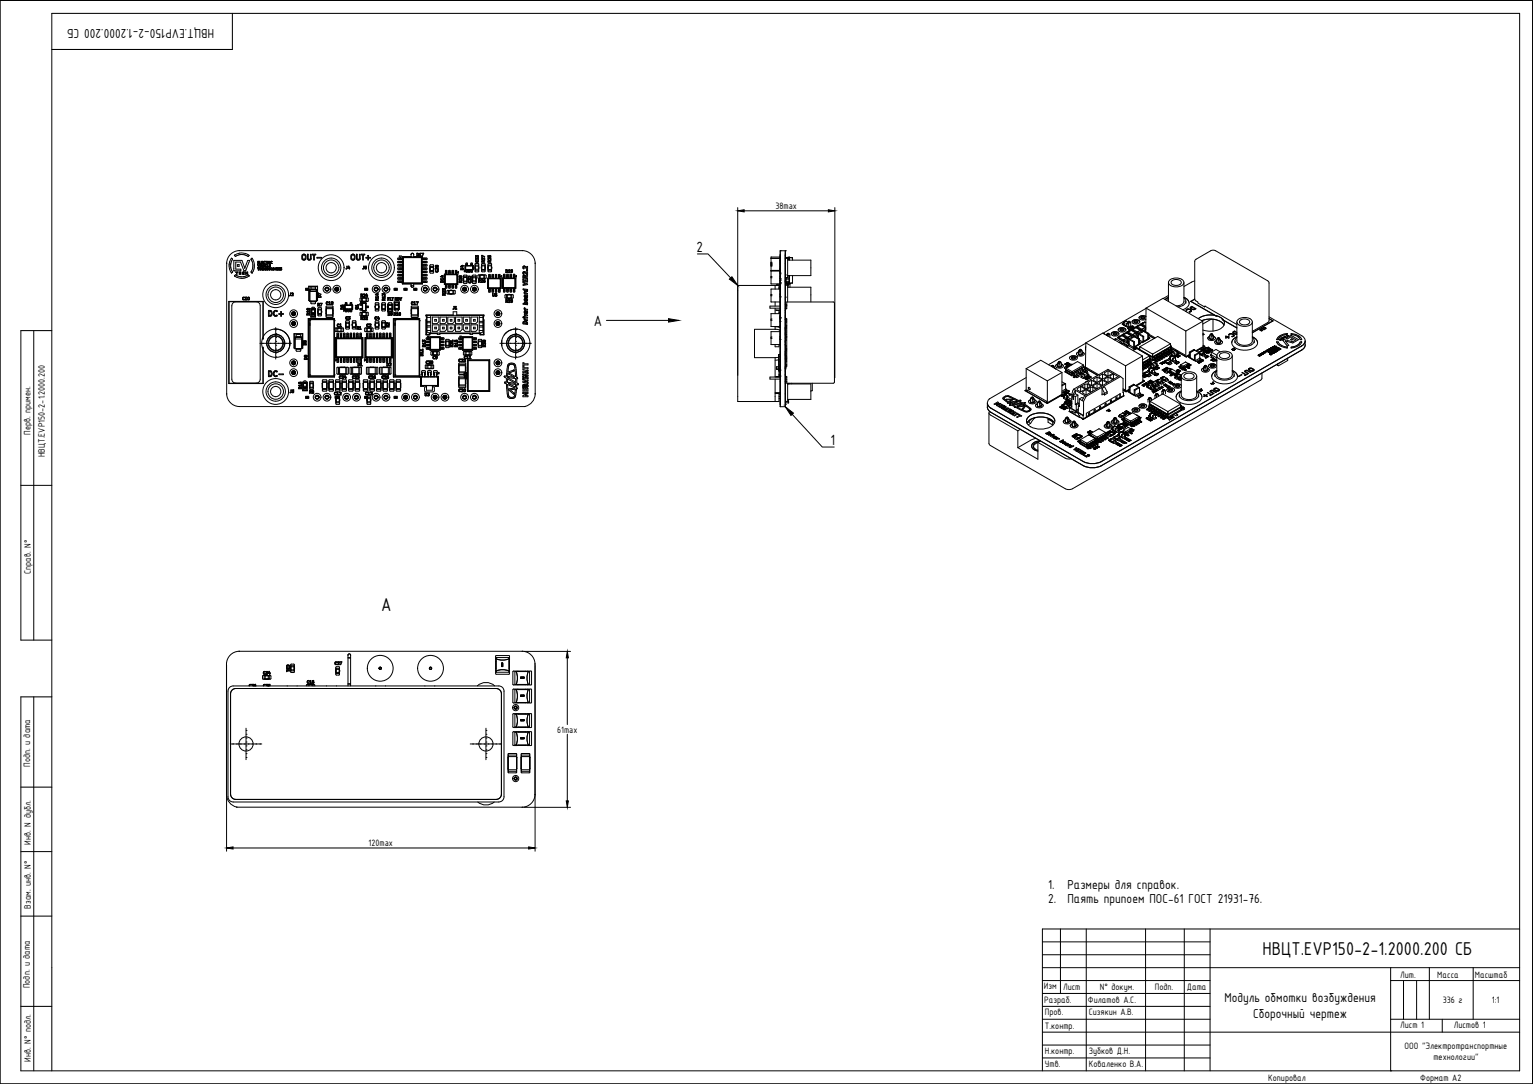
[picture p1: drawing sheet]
<svg xmlns="http://www.w3.org/2000/svg" width="594mm" height="420mm" viewBox="0 0 594 420" stroke-linecap="round" stroke-linejoin="round" font-family="sans-serif">
<defs><g id="words">
<g font-size="7.8">
<text x="147.7" y="236.7">А</text>
<text x="489.2" y="370">НВЦТ.EVP150-2-1.2000.200 СБ</text>
</g>
<g font-size="6.2">
<text x="269.9" y="97.6">2</text>
<text x="230.1" y="126.2">А</text>
<text x="321.8" y="172.5">1</text>
</g>
<g font-size="5.4">
<text x="83" y="11.1" transform="rotate(-180 83 11.1)">НВЦТ.EVP150-2-1.2000.200 СБ</text>
<text x="406.1" y="344.6">1.</text>
<text x="413.6" y="344.6">Размеры для справок.</text>
<text x="406.1" y="350.1">2.</text>
<text x="413.6" y="350.1">Паять припоем ПОС-61 ГОСТ 21931-76.</text>
<text x="474.5" y="388.6">Модуль обмотки возбуждения</text>
<text x="485.6" y="394.4">Сборочный чертеж</text>
</g>
<g font-size="3.9">
<text x="300.5" y="81.1">38max</text>
<text x="11.8" y="168.6" transform="rotate(-90 11.8 168.6)">Перв. примен.</text>
<text x="17.3" y="177.3" transform="rotate(-90 17.3 177.3)">НВЦТ.EVP150-2-1.2000.200</text>
<text x="12" y="222.5" transform="rotate(-90 12 222.5)">Справ. N°</text>
<text x="215.9" y="284">61max</text>
<text x="11.7" y="297.3" transform="rotate(-90 11.7 297.3)">Подп. и дата</text>
<text x="11.9" y="327.3" transform="rotate(-90 11.9 327.3)">Инв. N дубл.</text>
<text x="142.9" y="328.1">120max</text>
<text x="11.9" y="352.3" transform="rotate(-90 11.9 352.3)">Взам. инв. N°</text>
<text x="11.6" y="383" transform="rotate(-90 11.6 383)">Подп. и дата</text>
<text x="404.5" y="383.5">Изм</text>
<text x="412" y="383.6">Лист</text>
<text x="426.3" y="383.6">N° докум.</text>
<text x="447.5" y="383.6">Подп.</text>
<text x="459.9" y="383.6">Дата</text>
<text x="542.6" y="379">Лит.</text>
<text x="557" y="379">Масса</text>
<text x="571.6" y="379">Масштаб</text>
<text x="404.6" y="388.7">Разраб.</text>
<text x="421.6" y="388.7">Филатов А.С.</text>
<text x="559.1" y="388.8">336 г</text>
<text x="578.2" y="388.8">1:1</text>
<text x="404.9" y="393.5">Пров.</text>
<text x="421.9" y="393.5">Сизякин А.В.</text>
<text x="404.9" y="398.7">Т.контр.</text>
<text x="542.6" y="398.6">Лист 1</text>
<text x="563.4" y="398.6">Листов 1</text>
<text x="544.3" y="406.7">ООО &quot;Электротранспортные</text>
<text x="11.9" y="411.5" transform="rotate(-90 11.9 411.5)">Инв. N° подл.</text>
<text x="404.9" y="413.7">Утв.</text>
<text x="404.9" y="408.6">Н.контр.</text>
<text x="421.9" y="413.7">Коваленко В.А.</text>
<text x="421.9" y="408.6">Зубков Д.Н.</text>
<text x="555.5" y="410.9">технологии&quot;</text>
<text x="491.5" y="418.8">Копировал</text>
<text x="550.4" y="418.8">Формат А2</text>
</g>
</g></defs>
<!-- layer: 0 -->
<path d="M285.9 81.7l2.5-.4v.8zM321 81.3l2.5 .4-2.5 .4zM282.7 108.2l.9-.9 2.3 3.3zM259.1 123.5l4 .7-4 .7zM304.3 157.6l3.2 2.5-1 .9zM219.8 252.5l.5 2.5h-.9zM219.4 310.4h.9l-.5 2.5zM87.8 328.7l2.5-.4v.8zM204.9 328.3l2.5 .4-2.5 .4z" fill="#000" stroke="#000" stroke-width=".39"/>
<g fill="none" stroke="#000" stroke-width=".39">
<path d="M90.8 99h.1M91 98.8l-.2 .2M91.1 98.8h-.1M92.8 97.1h-.1M95.9 98.6l.7 .4-.4 .3a4.8 4.8 0 0 0-5 .1l-.3-.3M95.9 98.6a4.9 4.9 0 0 0-4.8 .2M117.5 98.9l.2-.1a.84 .84 0 0 1 .6 .9 .84 .84 0 0 1-.8 .7l-.3-.7zM118 98.5h-.5a1.22 1.22 0 0 0-.6 1.3 1.22 1.22 0 0 0 1.1 1M118 98.5h.1M118 98.5l.5 .4M118.5 98.9h.1M118.5 98.9v1.5"/>
<path d="M119.2 98.6h.1M119.2 98.5l.3 .1v1.6l.2 .3 .6-.3v-1.6l.3-.1v1.8a.75 .75 0 0 1-.7 .5 .75 .75 0 0 1-.7-.5zM121 98.6l1.4 .1-.6 .1-.1 2-.2-2zM122.9 99.8l1.7 .1-1.7 .2M122.9 99.8v.3M136.3 99l.4-.2a.84 .84 0 0 1 .6 .9 .84 .84 0 0 1-.8 .7zM137 98.5h-.5a1.22 1.22 0 0 0-.6 1.3 1.22 1.22 0 0 0 1.1 1M137 98.5h.1M137 98.5l.5 .4M137.5 98.9h.1M137.5 98.9v1.5M138.2 98.6l-.1 1.7"/>
<path d="M138.2 98.6h.2l.1 1.6 .5 .3 .3-.3v-1.6l.2-.1 .1 1.8a.75 .75 0 0 1-.7 .5 .75 .75 0 0 1-.7-.5M138.2 98.6h.1M141.8 99.8l.7-.1 .2-.7 .1 .7 .8 .2-.8 .2-.1 .7-.2-.7h-.6zM154.7 99.2l.8 .1-.3 .5zM155.1 99.8h.1M156.1 99.8v9.9M156.1 99.8l.2 .1M156.2 99.6l-.1 .5h-1.4v.4h1.4v.9h-1.4v.4h1.4v.8h-1.4v.4h1.4v.9h-1.4v.4h1.4v.9h-1.4v.4h1.4v.9h-1.4v.4h1.4v.8h-1.4v.4h1.4v.9h-1.4v.4h1.4l.1 .5M156.3 99.7l-.2 .1M156.3 99.7h7.1M156.3 99.7l.1 .2M156.3 99.9v9.7"/>
<path d="M156.4 99.9h-.1M156.4 99.9h6.9M159.3 99.4h-3.3l-.1 .3h7.8v-.3h-3.4M159.3 99.6v-1l.5-.5 .5 .5v1M161.6 98.1a.56 .56 0 0 1 .7 .6 .56 .56 0 0 1-.8 .5zM161.7 98.3a.42 .42 0 0 1 .4 .4 .42 .42 0 0 1-.4 .4zM162.8 98.1h.1M162.8 98.1l-.3 .3M162.8 98.1l.1 1 .3 .2h-.7l.3-.2v-.7h-.3M163.3 99.9h.1M163.3 99.9v9.7M163.4 99.7l.1 .1"/>
<path d="M163.4 99.7l-.1 .2M163.4 99.6l.2 .2M163.4 98.3l.8-.1-.5 1.1 .3-1h-.6M163.5 99.8l-.2 .1M163.6 99.8l-.2 10.1M184.9 99.2h-.1M184.9 99.2h.3M185.2 99l-.5 .3-.4-.3v.8l.1-.5 .4 .2v-.3M185.2 100l-.5 .2-.4-.2v.7l.1-.5 .4 .3v-.3M185.2 99l.2 .3-.1 .5v-.6M185.2 100l.2 .2M185.2 99.2h.1"/>
<path d="M186.7 99h.1M186.8 99l-.1 .8 .1-.6 .9 .3M186.8 99l1 .4M187.8 99.4l-.1 .1M189.7 99.6h.1M189.7 99.2v.4M189.7 99.2h.1M189.7 99.2h.3l.1 .5a.41 .41 0 0 0 0-.6 .41 .41 0 0 0-.6 .2v.3l-.3-.1-.1-.4v.6l.6-.1M202.4 97.1h.1M270.3 98.4h4.1l8.7 9.3M285.9 80.5v75.1h16v-3.1h-1.5M288.4 81.7h32.6"/>
<path d="M298.8 99.6l3.5 .1v17.5M298.8 99.6v10.4M302.3 97.2h.1M302.3 97.2l.1 60.4h1.9v-60.4M302.3 98.8h.1M302.4 99.3h.1M302.4 97.2h1.9M304.3 98.8h.1M304.3 97.2h.1M304.4 98.1v8.3M304.6 99.8v.3M305.8 99.7h.2"/>
<path d="M305.8 99.7l-1.2 .1M305.8 99.7v.5M306 99.8l-1.4 .1M306 99.7v1.1M306 99.7l1.1 .2v.9M306 99.9l1.1 .1M323.5 80.5v65.9M87.8 102v.1M88.8 103.1l.2 1.3 .7 1.5 .4-.4M90.1 100.5l-.4-.4-.4 .7-.5 2.3M90.1 100.5h.1M90.1 100.5a4.5 4.5 0 0 0 0 4.9"/>
<path d="M90.1 105.4v.1M90.6 104.9h.1M90.6 104.9l2.7 .1v-.7h-1.9v-2.7h1.8l1.3 3.4h.6M90.8 106.9l.1 .1M90.9 106.9h-.1M90.9 106.8a.97 .97 0 0 1 1.5 .3l1.1 .2M90.9 106.8v.1M91.4 105.4h.8l-.3 .2v.7zM92 102.6h.7v.6h-.7zM92.7 105.4h.6l-.4 .2 .4 .2-.4 .4 .5 .1h-.7zM94.2 106.2h.1M94.3 105.4a.46 .46 0 0 0-.4 .6 .46 .46 0 0 0 .7 .2"/>
<path d="M94.3 105.4h.1M94.4 105.4h.1M94.5 105.4h.1M94.6 105.4l-.5 .3 .1 .5M94.6 115.3l.1 .1a.46 .46 0 0 0-.6 0 .46 .46 0 0 0 0 .6 .46 .46 0 0 0 .7 .1l-.1-.1M94.6 115.3a.4 .4 0 0 0-.5 .4 .4 .4 0 0 0 .5 .4M94.6 106.2h-.3M94.6 106.2h.1M94.6 116v.1M94.9 103.9l-1.1-3h-3.2v4M94.9 103.9h.1M95 115.4l.4-.3v1l.3 .2-.7-.1 .3-.1v-.7z"/>
<path d="M95.1 105h.1M95.2 105.4l.2 .4h.4l.2-.4v.9l-.2-.4h-.4l-.2 .4zM95.3 115.1h.1M96.1 116.2a.47 .47 0 0 0 .6-.5 .47 .47 0 0 0-.7-.3l.1 .8M96.2 116.1l.1-.8 .1 .8M96.2 116.1h.1M96.2 116.1h.2M96.4 116.1h.1M96.6 106.9a4.9 4.9 0 0 1-5.7 .1M96.6 106.9l-.4-.4-1.2 .6-1.5 .2M96.6 106.9h.1M96.7 100.9h-.7l-1.1 3"/>
<path d="M96.7 100.9h.1M96.8 100.9l-1.6 4.1M97.2 100.5l.5-.4a4.3 4.3 0 0 1-.2 5.6l-.3-.3 .6-1 .2-1.4-.3-1.7M97.2 100.5h.1M97.3 100.5l.4 .8M99.8 102.6h.1M99.8 102.6l.4 .8M99.8 103.8h.7M99.8 103.8l.3 .8M99.9 102.6h.1M99.9 102.6l.2 .5M100.1 104.6h.1"/>
<path d="M100.2 104.6h-.1M100.2 103.2h.1M100.2 103.4h.1M100.2 101.3h-.3v.8h.5M100.3 101.6h.1M100.3 101.6v.1M100.3 101.7h-.3v.3h.4M100.3 101.7h.1M100.4 101.3l-.4 .1 .3 .2M100.4 101.3h.1M100.4 102.1h.1M100.4 102.6l-.2 .6"/>
<path d="M100.4 102v.1M100.4 102.6h.1M100.4 102.6l-.2 .8M100.4 103.9h-.2v.7M100.5 103.9h-.1M100.8 104.2h.3M101.1 102h-.4l-.1-.7v.8h.5M101.1 104.2h-.3M101.1 104.2h.1M101.1 103h-.3v.3h.4M101.1 103.9h-.3v.6h.3M101.1 102.1h.1"/>
<path d="M101.1 102.9h.1M101.1 102l.1 .1M101.1 103.8h-.5v.8h.5M101.2 102.1h.1M101.2 103.8v.1M101.2 102.9h.1M101.2 104.6h.1M101.2 104.5v.1M101.2 102.9v.1M101.2 102.6h-.4v.3h.3M101.2 102.6l-.5-.1v.9h.5M101.2 102.6h.1"/>
<path d="M101.2 103.4h.1M101.2 103.3h.1M101.5 104.1l.1 .4h.3M101.5 104v.1M101.6 102.6l-.1 .8M101.6 102.6h.1M101.6 103.4h-.1M101.6 102.6v.3h.4l.1-.4-.1 .9M101.6 103.8l-.2 .6 .6 .2M101.7 103.9l-.2 .1M101.7 101.3h-.4v.8h.6M101.8 101.7h-.3v.3h.4"/>
<path d="M101.8 101.7h.1M101.8 101.3l-.3 .1v.2l.3 .1M101.9 101.4h-.1M101.9 102v.1M101.9 101.3v.1M101.9 103.8h-.3M101.9 103.8h.1M101.9 104.5h.1M102 104.5v.1M102 103.9h-.3M102 104.6h.1M102 103.8v.1"/>
<path d="M102 103.3v-.3h-.4v.3M102 103.4h.1M102.3 101.3a.43 .43 0 0 0-.2 .6 .43 .43 0 0 0 .6 .2M102.3 103.8v.8M102.3 103.8h.1M102.3 104.6h.1M102.3 103.8v.4h.4v-.4M102.4 102.5l.1 .9zM102.6 101.3h-.4M102.7 102v.1M102.7 101.4l-.5 .3 .5 .3M102.7 102.1h.1"/>
<path d="M102.7 101.3v.1M102.7 103h.1M102.7 103l.1 .2M102.7 104.6v-.4h-.4v.4M102.8 103.2v.1M102.8 103.8v.7M102.8 103.8h-.1M102.8 102.9l.4 .4M102.8 104.6h.1M102.8 104.5v.1M102.8 102.9h.1M102.8 101.4h.1"/>
<path d="M102.8 103.3l.4 .1M102.9 101.3h.1M102.9 101.3l.6 .1M103.1 101.4v.7l.1-.7M103.2 104.6h.1M103.2 104.6v-.7l.5 .7M103.3 102.6l-.5 .3M103.3 103.4h-.1M103.3 103.3h.1M103.3 102.6h.1M103.3 102.6h-.4l-.2 .4M103.5 101.4h.1"/>
<path d="M103.7 103.9v.6l-.6-.7 .1 .8M103.7 103.8v.1M103.7 104.6h.1M103.7 103.8h.1M103.7 103.8l.1 .8M103.8 102.1h-.1M103.8 101.8v.3M103.8 104.6h.1M103.8 101.8h.1M103.8 101.8l.3 .3M104 103.3h-.4l-.1-.8v.9h.5M104 103.3h.1"/>
<path d="M104 101.4h.1M104 101.3h-.3v.8M104 101.4h-.2v.3M104 101.3h.1M104 101.7h-.2M104 103.4h.1M104.1 101.3l.1 .8M104.1 101.5v.1M104.1 101.6h.1M104.1 103.9v.6l.4 .1M104.1 102.1h.1M104.1 101.7l-.1 .1"/>
<path d="M104.1 103.9h.1M104.2 102.1h.1M104.3 102.1h-.1M104.5 101.3l.1 .8zM104.5 103.9h.1M104.6 104.6h-.1M104.6 102.9h.1M104.6 103.8l-.5 .1M104.6 103.8l.1 .1M104.6 103h-.2v.3h.3M104.7 102.9h.1M104.7 103.9l.1 .2"/>
<path d="M104.7 103h-.1M104.7 102.9v.1M104.7 102.6h-.3l.2 .3M104.7 102.6l-.5-.1v.9h.5M104.7 102.6h.1M104.8 103.3h.1M104.8 103.4h-.1M104.8 104.1l-.2 .5M104.8 101.7l.3 .4M104.8 101.7h.1M105 101.5v.5h.4M105 103.8l.1 .7h.4"/>
<path d="M105 103.9v.7h.5M105 103.8v.1M105.1 102.1h.2M105.3 102.1h.1M105.4 101.3l-.6 .4M105.4 102.1h-.1M105.4 102v.1M105.4 101.4l-.4 .1M105.4 102.1h.1M105.4 101.3v.1M105.5 104.6h.1M105.5 104.5v.1"/>
<path d="M105.8 103.9l.1 .7M105.8 103.9h.1M105.9 103.8l-.1 .1M105.9 103.8l.5 .2M105.9 103.9l-.1 .1M105.9 104.6h.1M106.1 104.6h-.1M106.2 104.6h-.1M106.4 104l-.2 .6M106.8 104v.4l.3 .1M106.9 103.9l-.1 .1M107 104.3l.2 .2"/>
<path d="M107.1 104.2h-.1M107.1 104.5h.1M107.2 103.9h-.3M107.3 103.8h-.2a.45 .45 0 0 0-.5 .6 .45 .45 0 0 0 .7 .2v-.4h-.2M107.3 103.9h-.1M107.6 104.6h.1M107.6 103.8v.8M107.6 103.8h.1M107.7 103.8v.8M107.7 103.8h-.1M107.9 104.6h.1M107.9 104.6h.5"/>
<path d="M108 104.2h.4M108.4 104.2h.1M108.4 103.8h-.5v.8M108.4 103.8h.1M108.4 104.5v.1M108.4 103.9h-.4v.6h.4M108.4 104.6h.1M108.4 103.9h.1M108.5 104.6h.1M108.6 104.5l.1 .1M108.6 104.5h.4M108.6 104h.1"/>
<path d="M108.6 104l.1 .1M108.6 104.5h.1M108.7 104.1v.1M108.7 104.6h.1M108.7 104.2l.4 .1M108.8 104v.1M108.8 104.1l.4 .2-.1 .3M108.8 103.9v.1M109 104.5h.1M109.1 104.3v.1M109.1 104.3l-.1 .2M109.1 104.6h-.4"/>
<path d="M109.1 103.8l-.5 .2M109.1 103.8l.1 .1M109.2 103.9h-.4M112.2 114.6l.4-1v.9l-.4 .2M112.9 114.6h.1M113 114.7h.6M113.1 113.7h.4v.3M113.1 113.7h-.1M113.5 114l-.6 .6M113.5 113.6l-.5 .1M113.5 113.6l.1 .1M113.6 114.1l-.5 .5h.5"/>
<path d="M113.6 113.7v.4M113.6 114.6h.1M118 100.8h.1M118.5 100.5l-.5 .3M118.5 112.3h1.1M118.5 112h1.1M118.5 100.4v.1M119.1 119.5h.1M119.1 119.5l-.2 .5 .2 .2M119.2 119.7h.1M119.2 119.7v.4M119.2 119.5l.2 .1a.38 .38 0 0 1 .5 0 .38 .38 0 0 1 .1 .5"/>
<path d="M119.5 119.7h.3l.1 .3M119.5 119.7v.3M119.6 111.7h-1.1v.8h1.1M119.7 110.9h3.3l.1 5.6-.2-5.5h-3.1l-.2 5.5zM120 116.8h2.7M120 112.2v4.6M120 112.2h2.7M120 112.2l.1 .1M120.1 112.3v4.4M120.1 116.7h2.5M120.1 116.7l-.1 .1M120.1 112.3h2.5"/>
<path d="M120.2 112.4h2.3v.6h-2.3M120.5 116.8l.2 .9h1.5l.1-.9M120.5 112.2l.2-1 1.5 .1 .1 .9M120.5 119.5l.1 3.3h1.5l.2-3.3v3.4h-1.8zM120.6 112.2v-.2h1.5v.2M120.6 116.8v.2h1.5v-.2M120.8 120h1.1M120.8 120l-.1 .1M120.9 120v-.8l.7-.1 .2 .9M121.2 120v-.4h.3v.4M121.9 120l.1 .1M122.6 116.7l.1 .1"/>
<path d="M122.6 112.3v4.4M122.7 112.2v4.6M122.7 112.2l-.1 .1M123 110.9l.1 .1M123.3 113.6l1.1 .5-1-.3-.1 .6zM123.3 117.7h.3v.3l-.3 .1zM123.3 114.8a.57 .57 0 0 1 .7-.2 .57 .57 0 0 1 .3 .7h-1zM123.3 119.8h1.2v2h-1.2zM123.3 113.6h.1M123.5 114.8h.6l.1 .4h-.8zM123.8 118l-.2 .2 .2 .5-.4-.5-.3 .5v-1.2l.6 .1 .1 .4M124.3 119.2l-1 .1-.1 .9"/>
<path d="M124.3 119.2l.3 1M124.8 117.6l-.8-.1 .6 .2-.3 1 .5-1.1M126.1 112.5v-.8h1.1v.8h-1.1M126.5 119.6v2.4M126.5 117.6l.6 .4M127 117.1v.1M127 117.1h-.3l-.2 .5M127.1 117v.1M127.1 117a.54 .54 0 0 0-.7 .5 .54 .54 0 0 0 .7 .5M127.1 118h.1M127.2 117.1l-.2 .1M127.7 117l-.3 .3 .3-.1-.2 .9"/>
<path d="M127.7 116.9l.1 1 .3 .1-.7 .1M127.7 116.9v.1M128.3 117.2l.3-.3 .5 .3M128.3 117.3l.1 .1a.37 .37 0 0 0 0 .6 .37 .37 0 0 0 .6 0 .37 .37 0 0 0-.1-.6l.2-.1M128.3 117.2v.1M128.5 117.2h.1M128.5 117.2h.4M128.5 117.9h.1M128.5 117.1v.1M128.5 117.9l.2-.4 .2 .4M128.6 117.1h-.1M128.6 117.9h.3"/>
<path d="M128.6 117.1h.3M128.8 118.6l-2.4 .1 .1 1.2M128.8 118.6l.3 .3-.2 1M128.8 117.1h.1M128.9 117.9h-.1M128.9 117.1v.1M128.9 117.2h.1M129 119.6h-2.6v-.4h2.6v3.2h-2.6v-.4h2.6M129.1 117.2v.1M129.9 111.7h1.2v.8h-1.2zM129.9 112.3h1.2M129.9 112h1.2"/>
<path d="M132.2 118.5l-.1-.2v.4l.4 .2M132.2 118.5v.1M132.2 118.6l.2 .1M132.2 119.3a.55 .55 0 0 1 .7-.1 .55 .55 0 0 1 .2 .7l-1-.1zM132.3 119.4l.6-.1 .2 .4h-.9zM132.4 118.7h.1M132.5 118.3v.4M132.6 118.3h-.1M132.6 118.3h.5M132.6 118.7h.1M132.6 118.4v.3M132.6 118.4h.1"/>
<path d="M132.6 118.4h.4M132.6 118.7h.4M133 118.4h.1M133 118.7h.1M133 118.4v.3M133.1 118.3h.1M133.1 118.3v.5l-.6 .1M133.5 119.9v-1.7l-.1 1.7M133.7 119.9h2.7M133.7 118.3h2.7M133.7 118.3v.1M133.7 118.4v1.3"/>
<path d="M133.7 119.7v.1M133.7 119.7h.1M133.7 118.3l.1 .1M133.8 119.7h2.6M133.8 118.4h2.6M133.8 119.7l-.1 .1M133.8 118.4h-.1M133.8 119.9l.1 .9 .5-.1M133.9 119.9v.6h.5M134.4 119.9v.8M134.4 117.7h-.5v.6M134.4 117.4v.9"/>
<path d="M134.4 117.4l-.5-.1-.1 1M134.5 103.2v.7l-.4 .4 .3-.4zM134.8 119.9l.1 1 .5-.2-.1-.8M134.8 119.9v.6h.5M135.3 103.8h-.3l.1-.7-.2 .8h.4M135.4 103.5v.8zM135.4 103.8v.1M135.8 119.9l-.1 .8 .5 .2M135.8 117.7h.5M136.2 117.3h-.4l-.1 1M136.2 117.3l.1 1M136.3 119.9l-.1 1"/>
<path d="M136.4 119.7v.1M136.4 118.4h.1M136.4 119.7h.1M136.4 118.4v1.3M136.4 119.7l.1 .1M136.4 118.3v.1M136.4 118.3l.1 .1M136.5 118.4h-.1M136.5 119.8l-.1 .1M136.5 118.4v1.4M136.6 118.2v1.7zM137 100.8h.1"/>
<path d="M137.5 100.5l-.5 .3M137.5 100.4v.1M137.7 118.4h1l.1-.3 .1 .6-.9-.2v.3zM137.9 119.1v.7h.8M137.9 119.1h.8M137.9 119.1h.1M138 119.2h.6v.4h-.6zM138.1 100.3h.1M138.6 119.5v.1M138.6 119.4l.1 .2M138.6 119.4v.1M138.7 119.1h.1"/>
<path d="M138.7 119.8h.1M138.7 119.1l.3-.1-.3 .8M138.7 118.1h.1M139.4 118.1l1 .2M139.6 119.6h.8M139.6 119.6l-.1 .5 .9 .1M139.7 117.1h.6l-.4 .4zM139.9 113.9l.6 .1v1.1l-.4-.5-.3 .5zM140 114.1h.4v.3l-.4 .1zM140 117.5h.1M140.1 115.5h2v1.2h-2zM140.3 114.6h.1"/>
<path d="M140.4 117.7h-.9l-.1 .5M140.4 115.5v1.2M140.4 117.6v2.7M140.4 117.6h.1M140.5 117.5h1.3M140.5 117.4h1.3M140.5 117.5l-.1 .3h-.5v.4h.5v1.5h-.5v.4h.5l.1 .3M140.5 100.7v-1.9l-.5-.1 1.3-.2 .1 .3h-.6v1.9h-.3M140.5 117.5h1.2M140.7 115.5h-1.1l-.1 1.1 .3 .2 .9-.1M140.8 114.9l.7 .2-.5-.2 .4-.4a.34 .34 0 0 0-.1-.5 .34 .34 0 0 0-.5 .2l.6 .1-.6 .7M140.9 116.8l.5 .1z"/>
<path d="M140.9 115.4h.5zM141 103.2v.7l-.4 .4 .3-.4zM141.3 111.7h1.2v.8h-1.2zM141.3 112.3h1.2M141.3 112h1.2M141.4 103.7h.1M141.4 103.2v.5M141.4 103.2h.6l-.5 .1v.3l.5 .1v.4M141.4 103.2h.1M141.5 104.1l.5 .1M141.5 103.7h-.1M141.5 103.7l.5 .2-.5 .2"/>
<path d="M141.6 115.5l.9-.1 .2 .3v1.1l-1.1-.1M141.7 117.5h.1M141.8 117.6l-.1 2.7M141.8 118.6l1 .2v.4l-1 .1M141.8 118.7h.6v.4h-.6M141.8 115.5v1.2M141.8 117.5v2.9M142 113.9l-.3 .8h.5l.1 .4 .2-.4-.2-.4-.4 .3 .2-.6M142 113.9l.1 .1M142 113.9h.1M145.1 112.5v-.8h1.2v.8h-1.1M145.4 118.6v.6z"/>
<path d="M145.5 114.2l.7 .2v-.3l-.4-.1 .4-.2 .5 .2-.4 .1v.4zM145.5 117.9h1.2v2h-1.2zM145.5 119.6h1.2M145.5 118.2h1.2M145.5 119.4l-.1 .9M145.7 117.3l1 .1v1.1M145.7 117.3l-.3 .3 .1 .9M145.7 115.9h.3v.4h-.4zM146 115.9v.1M146.2 116h.1M146.2 113.8h.1M146.5 114.8v.3h-.9"/>
<path d="M146.5 114.8h.1M146.5 114.8l.1 .7-.1-.3h-.7v.3l-.2-.5M146.5 115.7l-.3 .6 .4 .1h-1.1l.1-.6 .6 .2M146.5 115.7l-.3 .3M146.7 119.4l.1 .9M146.8 118.6v.6zM147.9 118.6v.6zM148.1 117.9h1.2v2h-1.2zM148.1 119.6h1.2M148.1 118.2h1.2M148.1 119.4l-.1 .9M148.1 118.5l-.1-1.1 1.1-.1 .3 .3-.1 .9"/>
<path d="M148.1 113.9l.1 .7 .1-.5 .3 .2 .4-.3 .1 .6 .1-.5M148.1 113.8h.1M148.1 113.8l1.1 .3M148.3 115.9h.3v.4h-.3zM148.6 115.9v.1M148.8 116h.1M148.9 112.5v-.8h1.2v.8h-1.1M149.1 114.8v.3h-.9M149.1 114.8h.1M149.1 114.8l.1 .7-.1-.3h-.7v.3l-.2-.5M149.1 115.7l-.3 .3M149.1 115.7l-.3 .6 .4 .1h-1.1l.1-.6 .6 .2"/>
<path d="M149.3 119.4l.1 .9M149.3 118.7v.5M150.2 117.9v2.9l2 .1M150.2 117.9h.1M150.2 117.9l.1 2.8h1.8l.1-2.8v2.9M150.3 116.4l.1-.4 .4-.1-.4-.1v-.3l.5-.2-.6 .1v1M150.6 117.4h1.2l.1 .9-1.3 .1zM150.6 117.9h1.2v2h-1.2zM150.6 118.3h1.2M150.6 118l.1 .3M150.6 119.5l-.1 .8M150.7 119.6l-.1 .2"/>
<path d="M151.1 116.4l.1 .1M151.1 115.4v1M151.2 115.3l-.1 .1M151.2 115.3l.1 1 .5 .1-.6 .1M151.7 119.6l.1 .2M151.8 119.5l.1 .8M151.8 118l-.1 .3M151.8 119.5l-1.2 .1M151.9 115.3l.6 .1-.3 .1-.1 .9M151.9 115.3l.2 1.1M152.7 117h2v3l-.1-2.9h-1.8l-.1 2.8zM152.8 111.7h1.1v.8h-1.1z"/>
<path d="M152.8 112.3h1.1M152.8 112h1.1M153 118.2l1.4 .2v-1h-1.3l-.1 2.9M153.1 117.9h1.3v2h-1.3M153.1 118.3h1.3M153.1 118l.2 .3M153.1 119.5l-.1 .1M153.2 115.5h.4v.3l-.4 .1zM153.3 119.6l-.2 .2M153.5 116l.2 .5-.4-.5-.2 .4M153.5 116h.1M153.5 116l.2-.6-.6-.1-.1 1.1"/>
<path d="M154.1 116.4a.54 .54 0 0 0 .7-.5 .54 .54 0 0 0-.7-.5v1M154.2 115.5a.42 .42 0 0 1 .4 .4 .42 .42 0 0 1-.4 .4zM154.2 119.6l.2 .2M154.3 102.6h1.7M154.3 102.5v.6h1.7M154.4 119.5v.8M154.4 119.5l-1.3 .1M154.4 118l-.2 .3M154.7 117v.1M155.2 116.4l.5-1.1-.4 .5-.4-.4 .3 1M155.9 109.8v.2M155.9 110l3.4 .1"/>
<path d="M155.9 109.7v.1M155.9 109.7l.1 .3h3.3M156 108.9l-1.9 .2 .2 .4h1.7M156 107.6l-1.9 .2 .2 .4h1.7M156 106.4l-1.9 .1 .2 .5h1.7M156 105.1l-1.9 .1 .2 .5h1.7M156 103.8l-1.9 .2 .2 .4h1.7M156 101.3l-1.9 .1 .2 .5h1.7M156 100l-1.9 .2 .2 .4h1.7M156 108.9h.1M156 107.6h.1M156 106.4h.1"/>
<path d="M156 105.1h.1M156 103.8h.1M156 102.5h.1M156 101.3h.1M156 100h.1M156.1 109.5h-.1M156.1 108.2h-.1M156.1 107h-.1M156.1 105.7h-.1M156.1 104.4h-.1M156.1 103.1h-.1M156.1 101.9h-.1"/>
<path d="M156.1 100.6h-.1M156.1 109.7l.2 .1M156.2 109.9h7.2M156.3 109.6l-.2 .1M156.3 109.6h.1M156.4 109.6h6.9M156.4 109.6l-.1 .2M156.6 111.7h1.1v.8h-1.1zM156.6 112.3h1.1M156.6 112h1.1M159.3 109.9v1l.5 .5 .5-.5v-1M159.3 110.6h1"/>
<path d="M159.3 110.9l.5 .4 .5-.4M159.5 119.6h2.5v-.4h-2.5v3.2h2.5v-.4h-2.5M159.5 119.9l-.1-1.2 2.4-.1 .3 .3-.2 1M159.5 110.6v.7M159.6 117.2h.5a.46 .46 0 0 0-.6 0 .46 .46 0 0 0 0 .6 .46 .46 0 0 0 .6 .1h-.4l-.2-.3M159.6 117.2l-.1 .4M160.4 111.7h1.1v.8h-1.1zM160.4 112.3h1.1M160.4 112h1.1M160.4 117.2l.4-.3v1l.3 .2-.7-.1 .3-.1v-.7zM160.7 116.9h.1M161.4 116.9l.7 .1-.5 1.1 .3-1-.5-.2"/>
<path d="M161.9 119.6v2.4M163.3 109.6l.1 .2M163.3 109.6h.1M163.6 105.2h1.4v.4h-1.4M163.6 103.9h1.4v.4h-1.4M163.6 109h1.4v.4h-1.4M163.6 102.6h1.4v.4h-1.4M163.6 100.1h1.4v.4h-1.4M163.6 107.7h1.4v.4h-1.4M163.6 106.5h1.4v.4h-1.4M163.6 101.4h1.4v.4h-1.4M163.6 108.9l1.9 .1-.2 .5h-1.7"/>
<path d="M163.6 107.6l1.9 .2-.2 .4h-1.7M163.6 106.4l1.9 .1-.2 .5h-1.7M163.6 105.1l1.9 .1-.2 .5h-1.7M163.6 103.8l1.9 .2-.2 .4h-1.7M163.6 101.3l1.9 .1-.2 .5h-1.7M163.6 100l1.9 .2-.2 .4h-1.7M163.6 102.6h1.7M163.6 102.5h.1M163.6 109.8l-3.3 .2M163.6 109.7v.1M163.6 109.7l.1 .3M163.7 110l-3.4 .1"/>
<path d="M164.2 112.5v-.8h1.1v.8h-1.1M165.3 102.5v.6h-1.7M166.6 103.9v.7zM166.6 102.9v.7M166.6 105v.6M166.6 105.6l.2 .3 1.2-.3M166.6 102.9l.2-.3 1.2 .3M166.6 103.6l.1 .2M166.7 103.3h1.2v2h-1.2zM166.7 104.8h1.2M166.7 103.7h1.2M166.7 104.7l-.1 .2"/>
<path d="M167.9 104.7l.1 .2M168 112.5v-.8h1.1v.8h-1.1M168 103.9v.7zM168 102.9v.7M168 105v.6M168 103.6l-.1 .2M168.8 105.3l.5 .2 .5-.2M168.8 104.4v.1M168.8 104.4v-.6l.9 .5 .1-.5v.7M168.8 104.5l.2-.6 .7 .6M168.8 104.7v.6M168.8 104.7l.1 .1"/>
<path d="M168.9 104.8l.1 .5M169 105.3h.5M169 103h.1M169 103.4h.1M169 103v.4M169.1 102.9h-.3l-.1 .4 .4 .2M169.1 102.9h.1M169.2 102.9h.6M169.2 103.4l-.1 .1M169.3 103.3v.1M169.3 103v.3M169.3 103h.1"/>
<path d="M169.3 103h.3M169.3 103.3h.3M169.6 105.3l.1-.6 .1 .6M169.6 105.3h-.1M169.6 103h.1M169.7 103v.3M169.7 103.3l-.1 .1M169.7 104.5h.1M169.8 102.9a.39 .39 0 0 1-.1 .6 .39 .39 0 0 1-.5-.1M170.8 108.9a.57 .57 0 0 1 .7-.2 .57 .57 0 0 1 .3 .7h-1zM171 108.4h.1M171 108.9h.5l.2 .4h-.9z"/>
<path d="M171.1 106.9l.3 .5-.6-.2M171.4 106.8l-.3 .1M171.4 106.8h.1M171.4 106.8l.4 .1M171.5 111.8v.8l.1-.5 .3 .2 .1-.3M171.5 111.8h.1M171.5 111.8l.3 .3 .7-.2-.1 .7v-.6M171.5 112.9v.5M171.6 113.8l.5 .2 .5-.3-.5 .6 .5 .1h-1.1zM171.6 112.8l.9 .5 .1-.5v.7M171.6 112.8l-.1 .1M171.7 113.3v.1"/>
<path d="M171.7 113.9h.2l.1 .4h-.4zM171.7 113.4h-.2M171.7 107.8v.3h-1l.3 .3M171.7 107.8l.1 .7-.1-.3h-.7v.2M171.7 107.8h.1M171.7 112.9h.1M171.7 112.9v.4M171.8 106.9l-.3 .6-.7-.4M171.8 112.9l.7 .6M171.9 113.9h.1M172.1 112h-.1M172.1 112h.3"/>
<path d="M172.2 110.2l.1-4v4M172.2 110.2h.1M172.4 106.5l.3-.2v-1h.4v1h.9v-1h.4v1h.8v-1h.5v1h.8v-1h.4v1l.4 .2M172.4 110l.3 .2v1.1h.4v-1.1h.9v1.1h.4v-1.1h.8v1.1h.5v-1.1h.8v1.1h.4v-1.1l.4-.2M172.4 112h.1M172.4 110l.2 .1M172.4 106.5v3.5M172.4 106.5l.2 .1M172.5 113.5h.1M172.6 106.6v3.3M172.6 109.9v.1M172.6 109.9l-.2 .1"/>
<path d="M172.6 106.4h4.4M172.6 110.1h4.4M172.6 106.4v.1M172.6 106.4l-.2 .1M172.6 110.2l.2 1.5 .4-.2v-1.3M172.6 106.3v-1.4l.5-.1 .1 1.5M172.6 106.5h4.4M172.6 110h4.4M172.6 110v.1M172.6 106.5v.1M173.8 112.6h2v1.3h-2zM173.9 110.2l.1 1.5 .5-.2v-1.3"/>
<path d="M173.9 106.3v-1.4l.4-.1 .2 1.5M174.1 112.6v1.3M174.4 112.6h-1.1l-.1 1.1 .3 .2 .9-.1M174.5 112.5h.6zM174.5 113.9l.6 .1zM175.1 110.2l.2 1.5 .5-.2-.1-1.3M175.1 106.3v-1.4l.5-.1 .1 1.5M175.3 112.6l.9-.1 .2 .3-.1 1.1-1-.1M175.5 112.6v1.3M175.6 119.7h.1M175.6 119.7l.1 .2M175.9 119.5l-.2 .2"/>
<path d="M175.9 118.8v.7M175.9 118.7v.1M175.9 118.7l.1 .8-.3 .4M176.4 110.2l.2 1.5M176.6 104.8l.4 .1v1.4M176.6 104.8l-.2 1.5M176.7 118.7h.1M176.7 118.7l-.3 .3M176.7 118.7l.1 1 .2 .2-.7-.1 .3-.1v-.7h-.2M177 106.5l.1 .1M177 110v.1M177 110.2v1.3l-.4 .2"/>
<path d="M177 106.4l.2 .1M177 106.4v.1M177.1 106.6v3.3M177.1 109.9l.1 .1M177.1 109.9l-.1 .1M177.2 106.5v3.5M177.2 110l-.2 .1M177.2 106.5l-.1 .1M177.2 105.6l.4-.3v.5M177.2 105.6h.1M177.2 105.6l.4 .2M177.3 110.2l.1-4v4"/>
<path d="M177.3 110.2h.1M178 108l.4-.1 .5 .5 .1-.5v.7l-.8-.6-.2 .6zM178.1 109h.2l.1 .4h-.4zM178.1 107.6h.1M178.1 106.9h.1M178.1 106.9l-.2 .5 .2 .2M178.2 107.1h.1M178.2 107.5h.1M178.2 107.1v.4M178.2 106.9l.2 .1a.38 .38 0 0 1 .5 0 .38 .38 0 0 1 .1 .5M178.3 108.8l-.4 .3v.4h1.1l-.4-.2 .4-.5-.4 .3M178.3 108.8l.3 .3"/>
<path d="M178.3 107.6h-.1M178.4 109h.1M178.4 107.5l.5 .1M178.4 107.5l-.1 .1M178.5 107.1v.3M178.5 107.4v.1M178.5 107.1h.3M178.5 107.4h.3M178.6 104.6l.8-.2 .1-.2-1-.3 1.1 .2-.2 .5h-.8M178.6 109.1h.1M178.8 107.1h.1M178.9 107.1v.3"/>
<path d="M178.9 107.4l-.1 .1M178.9 108.6h.1M179 107.5l-.1 .1M179.2 102.9l-.4 .1 .4 .4-.8-.1 .8 .3 .1-.5h.3M179.2 102.9l.4 .2M179.2 102.9h.1M179.4 111.7h1.2v.8h-1.2zM179.4 112.3h1.2M179.4 112h1.2M179.5 108l.1 .5zM179.7 107.3h1.2v2h-1.2zM179.7 107.5h1.2"/>
<path d="M179.7 109h1.2M179.7 108.7l-.1 .9 .3 .3 1-.1v-1.1M179.7 107.8l-.1-.9 .3-.3 1 .1v1.1M179.9 104.8l.5 .2-.4 .3zM180.2 102.9l.1 1.7zM180.4 103v1.5M180.4 104.5l.1 .1M180.4 103.1h.1M180.5 103h-.1M180.5 103h2.8M180.5 103v.1M180.5 104.4h.1"/>
<path d="M180.5 104.4h-.1M180.5 103.1v1.3M180.5 104.4h2.6M180.5 103.1h2.6M180.5 104.4v.1M180.5 103.1h.1M180.6 103v-1l.4-.1 .2 1.1M180.6 104.6l.1 .9M180.6 102.4h.5v.6M180.7 105.6h.3M181 108v.5zM181.1 104.6v.6h-.5"/>
<path d="M181.2 104.6l-.2 .9M181.5 108v.7l.1-.5 .3 .2M181.5 104.6l.2 .9M181.5 108h.1M181.5 108l.4 .2 .6-.1 .1 .6M181.6 104.6v.6h.5v-.6M181.6 107.5l.1 .1M181.6 107.3v.2M181.6 107.3l.3-.1 .6 .6M181.7 105.6h.3M181.7 107.6l-.1 .1a.39 .39 0 0 1-.1-.5 .39 .39 0 0 1 .5-.1l.5 .4 .1-.5v.7M182 108.2l-.1 .2"/>
<path d="M182.1 108.2h-.1M182.1 108.2h.1M182.1 108.1h.3l.1 .5M182.1 104.6l-.1 .9M182.4 109.5h-.1M182.4 108.6l.1 .1M182.5 104.6l.1 .9M182.5 103v-1l.4-.1 .2 1.1M182.5 108.6h-.1M182.5 103v-.6h.5v.6M182.5 104.6v.6h.5v-.6M182.5 108.9l.1 .6"/>
<path d="M182.5 108.9l-.1 .6M182.5 107.8h.1M182.6 109.5a.51 .51 0 0 1-.8 .2 .51 .51 0 0 1-.1-.8v.6h.6M182.6 108.7h-.1M182.6 105.6h.3M182.6 107.7v.1M183 107.9l.1 .7zM183.1 109.6l.2 .3 1.2-.3M183.1 104.4l-.2 1.1M183.1 103.1h.1M183.1 103.1v1.3M183.1 103v.1"/>
<path d="M183.1 103l.1 .1M183.1 104.4h.1M183.2 107.7h1.2v-.4h-1.2v2h1.2v-.5h-1.2M183.2 103.1l-.1 1.3M183.2 111.7h1.2v.8h-1.2zM183.2 112.3h1.2M183.2 112h1.2M183.2 103.1h-.1M183.2 108.7l-.1 .9M183.2 107.8l-.1-.9 .2-.3 1.2 .1-.1 1.1M183.3 104.5l-2.8 .1M183.3 102.9l.1 1.7z"/>
<path d="M184 103.5l.1 .6-.1-.6M184.2 103.2v1.2M184.2 104.2v1.1l1.1 .1M184.4 108.7l.1 .9M184.4 107.7v1.1M184.5 101.1v.3M184.5 101.4h.8M184.5 101v.1M184.5 107.9v.7zM184.9 100.2h-.1M184.9 100.1h.3M185.2 101v-.1a.46 .46 0 0 1 0 .7 .46 .46 0 0 1-.6 0 .46 .46 0 0 1-.1-.7v.1"/>
<path d="M185.2 101l.1 .1M185.2 100.2h.1M185.3 100.6h-.1M185.3 101.1v.3M185.3 100.2v.4M185.3 102.1l-1.1 .1v1.1M185.3 102.1l.2 .3-.1 .9M185.4 104.2l.1 .9-.2 .3M185.4 100.2l-.2 .4M185.4 103.2h-1.2v-.4h1.2v2h-1.2v-.4h1.2M185.5 103.4v.7zM185.6 108.5h.3v.3l-.3 .1z"/>
<path d="M185.8 106.6h2v1.3h-2zM185.9 109l.2 .4-.4-.4-.1 .4M185.9 109h.1M185.9 109l.1-.6-.6-.1 .2 1.1M186.1 106.6v1.3M186.4 106.7l-.9-.1-.3 .2 .1 1.1h1.1M186.6 103.5v.5zM186.7 102.8h1.2v2h-1.2zM186.7 104.5h1.2M186.7 103h1.2M186.7 104.2l-.1 .9 .3 .3 1-.1v-1.1M186.7 103.3l-.1-.9 .3-.2h1v1.1"/>
<path d="M186.8 100.1l.1 .5M186.8 100l.9 .5v-.5M186.8 100v.1M186.9 100.5v.1M186.9 101.1h.2l.1 .4h-.4zM187 100.1h.1M187 108.4v.1M187 108.4h-.6l.5 .3-.6 .7 .7-.1M187 100.1l-.1 .4M187 106.5h-.5l.5 .1M187 107.9l-.5 .1h.5M187 108.5v.4l-.4 .4h.4"/>
<path d="M187 106.5v.1M187 107.9v.1M187.1 101.1h.1M187.3 106.7l.9-.1 .2 .2-.1 1.1h-1M187.4 101.2h.1M187.5 106.6v1.3M187.6 108.7l.4 .1v.4M187.6 108.7l-.1 .1M187.6 108.5l-.1 .2M187.7 100l.1 .7-.8-.6M187.7 108.5h.2a.36 .36 0 0 0-.4-.1 .36 .36 0 0 0-.2 .4l.3 .7 .4-.3M187.7 108.5h-.1"/>
<path d="M187.8 101.1l-.4 .4 .4 .1h-1.1l.1-.6 .6 .2M187.8 101.1l-.4 .1M187.8 108.9h.1M187.8 108.9l-.3 .2 .3 .2M187.9 109.3h-.1M187.9 108.9v.4M188 103.5v.5M189 111.8v-4v4M189 103.5l.1 .5zM189.1 108l.4-.1v-1.1h.4v1.1h.9v-1.1h.4v1.1h.8v-1.1h.4v1.1h.9v-1.1h.4v1.1l.3 .1M189.1 111.6l.4 .2v1h.4v-1h.9v1h.4v-1h.8v1h.4v-1h.9v1h.4v-1l.3-.2M189.2 102.8h1.2v2h-1.2z"/>
<path d="M189.2 104.5h1.2M189.2 103h1.2M189.2 104.2l-.1 .9 .3 .3 1-.1v-1.1M189.2 103.3l-.1-.9 .3-.2h1v1.1M189.2 108.1v3.5M189.2 111.6l.2 .1M189.2 108.1h.1M189.3 100.5v.1M189.3 101.1h.2l.1 .4h-.4zM189.3 108.1v3.4M189.3 111.5l.1 .1M189.3 111.5l-.1 .1"/>
<path d="M189.4 107.9h4.4M189.4 111.7h4.4M189.4 107.9v.2M189.4 107.9l-.2 .2M189.4 100.1h.1M189.4 100.1l-.1 .4M189.4 111.8l.1 1.5 .5-.2v-1.3M189.4 107.9v-1.4l.4-.1 .2 1.5M189.4 108.1h4.4M189.4 111.6h4.4M189.4 111.6v.1M189.4 108.1h-.1"/>
<path d="M189.8 101.2h.1M190.1 100v.5l-.5-.5a.34 .34 0 0 0-.5 .1 .34 .34 0 0 0 .2 .5M190.1 100l.1 .7-.8-.6M190.1 100.9l-.3 .3M190.1 100.9l-.3 .6 .4 .1h-1.1l.1-.6 .6 .2M190.5 103.5v.5zM190.7 111.8l.1 1.5M190.8 106.4l.5 .1v1.4M190.8 106.4l-.1 1.5M190.9 113.8v.8l.4 .3 .3-.3-.2-.8M190.9 113.7v.1M190.9 113.7l.3 1 .2-.1v-.8"/>
<path d="M191.3 111.8v1.3l-.5 .2M191.9 111.8l.2 1.5 .4-.2v-1.3M191.9 107.9v-1.4l.5-.1 .1 1.5M192 114.7h.1M192 114.1l.5-.3-.5-.1v.6M192 114.3v.1M192 114.3h.4M192 114.7h.4M192.1 114.1l.4 .1 .1 .4-.3 .3-.3-.2M192.1 114.1h-.1M192.4 114.3h.1M192.4 114.7h.1"/>
<path d="M192.4 114.3v.4M193.2 111.8l.1 1.5 .5-.2v-1.3M193.2 107.9v-1.4l.4-.1 .2 1.5M193.8 108.1h.1M193.8 111.6v.1M193.8 107.9l.2 .2M193.8 107.9v.2M193.8 108.1v3.4M193.8 111.5l.2 .1M193.8 111.5v.1M194 108.1v3.5M194 111.6l-.2 .1"/>
<path d="M194 108.1h-.2M194 107.1l.4-.3v.6zM194.1 107.8l.1 4-.1-4M194.7 111.7l.1-4-.1 4M194.8 111.5l.4 .2v1.1h.4v-1.1h.9v1.1h.4v-1.1h.8v1.1h.4v-1.1h.9v1.1h.4v-1.1l.3-.2M194.9 111.5l.2 .1M194.9 108v3.5M194.9 108l.1 .1M195 107.8h4.6M195 107.8l-.2 .2M195 108.1v3.3M195 111.4l.1 .1"/>
<path d="M195 111.4l-.1 .1M195.1 111.6h4.4M195.1 107.9v.1M195.1 107.9l-.2 .1M195.1 111.7l.2 1.5 .4-.2v-1.3M195.1 107.8l.2-1.5 .4 .2v1.3M195.1 108h4.4M195.1 111.5h4.4M195.1 111.5v.1M195.1 108l-.1 .1M195.2 107.8v-1h.4v1M196 104.5a.56 .56 0 0 1 .7 .6 .56 .56 0 0 1-.7 .5z"/>
<path d="M196.2 116.3h.3v.3h-.3zM196.2 104.7a.43 .43 0 0 1 .4 .4 .43 .43 0 0 1-.4 .4zM196.3 114.3h2v1.2h-2zM196.4 111.7l.1 1.5M196.5 107.8v-1h.4v1M196.5 116.8l.2 .4M196.5 116.8h.1M196.5 116.8l.1-.6-.6-.1v1.1l.2-.4 .5 .4M196.5 106.3l.5 .2v1.3M196.5 106.3l-.1 1.5M196.6 114.3v1.2M196.9 114.3l-.9-.1-.3 .2 .1 1.1h1.1"/>
<path d="M197 111.7v1.3l-.5 .2M197 115.6h.6zM197 114.1l.6 .1zM197.1 104.8h-.1M197.3 104.5h.1M197.3 104.5l-.2 .3M197.3 104.5l.1 1 .3 .2h-.7l.3-.2v-.7h-.3M197.5 116.5l-.6 .7 .7 .1M197.5 116.4v.1M197.5 116.4l-.5-.1a.38 .38 0 0 1 .5-.1 .38 .38 0 0 1 .1 .5l-.4 .4 .4 .2M197.6 111.7l.2 1.5 .4-.2v-1.3M197.6 107.8l.2-1.5 .4 .2v1.3"/>
<path d="M197.7 107.8v-1h.4v1M197.8 114.3l.9-.1 .2 .2-.1 1.1h-1M198 104.7v.5l.4 .1M198 114.3v1.2M198 104.6v.1M198.1 104.6l.3-.1a.69 .69 0 0 1-.1 1.2l-.3-.1 .3-.1M198.1 105.1h.1M198.1 116.3l.2 .5 .2-.5M198.1 104.8v.3M198.1 116.3h.1M198.1 104.7h.1M198.1 116.3h.3"/>
<path d="M198.1 104.7h.3M198.1 105.1h.3M198.4 105.5h-.1M198.4 116.3h.1M198.4 104.7h.1M198.4 105.3v.2M198.5 105.1h-.1M198.5 104.8v.3M198.5 116.9h-.1M198.5 105.3h-.1M198.6 116.8l-.2 .4h-.4l.4-.3M198.6 116.8v-.5l-.4-.2-.3 .5 .5 .3"/>
<path d="M198.9 111.7l.2 1.5 .4-.2v-1.3M198.9 107.8l.2-1.5 .4 .2v1.3M199 107.8v-1h.4v1M199.5 108l.1 .1M199.5 111.5v.1M199.5 107.9l.2 .1M199.5 107.9v.1M199.6 108.1v3.3M199.6 111.4l.1 .1M199.6 111.4l-.1 .1M199.6 107.8l.1 .2M199.7 108v3.5"/>
<path d="M199.7 111.5l-.2 .1M199.7 108l-.1 .1M199.7 107.1l.5-.3-.1 .5zM199.7 107v.1M199.8 107.7l.1 4zM202.6 105.6v.4M202.6 103.9h.1M202.6 106h.1M202.7 103.9l.2 .3M202.7 105.6h-.1M202.7 108.2h-.1M202.7 117.7h.4l.3-.6h.7l.3 .9-1.6-.1z"/>
<path d="M202.7 108.1l.3 .1-.1 .7h.5l.1-.5 .2 .5 .5 .1v-.6l.2-.1v1l-1.6-.2zM202.7 109.4l1.8 .8-1.8 .4v-.2l1.1-.3-1.1-.5zM202.8 112l1.7 .4M202.8 112l-.1 .2 .4 .1v.3M203.1 106.7l-.5 .3 .1 .7 1.7 .2-.7-.4 .7-.6-.7 .2-.3-.4M203.1 105.2h.1M203.1 103.1h.1M203.1 103.1l-.5 .8M203.1 105.2l-.4 .4M203.1 104l-.2 .2M203.1 107l.3 .6-.5-.1v-.4M203.1 103.1l.4 .1"/>
<path d="M203.1 105.2l.4 .2M203.1 106.7h.2M203.1 106.7h.1M203.1 107l-.1 .1M203.1 116.3l.5-.6 .7 .1 .1 .6M203.1 116.3h.1M203.1 119.6l.1 .1M203.1 112.6l.1 .1M203.1 115h.1M203.2 115l.1 .3 .2-.2M203.2 116.3l.3 .4M203.2 112.7l.3 .4"/>
<path d="M203.2 113.2v.7l1.2 .1-1-.7M203.2 119.3l1.2 .8-1.1-.1zM203.2 113.2l.3 .1M203.3 106.7h.1M203.5 112.4h.6v.3l-.5 .1zM203.5 114.7v.4M203.5 114.7h.1M203.5 116.7h.1M203.5 113.1h.1M203.5 116l.6 .1v.3h-.6zM203.5 103.2l.1 .1M203.5 105.4h.1"/>
<path d="M203.5 116.7l.5 .1M203.5 113.1h.5M203.6 103.3l.6 .6v-.5l.2-.1v1.1l-1.3-1v.6M203.6 105.4l.6 .7v-.6l.2-.1v1.2l-1.2-1.1-.3 .2 .2 .6-.4-.3M203.6 114.7v.4M204 116.8h.1M204 115.1h.1M204 113.1h.1M204.1 115.1h.1M204.1 112.4l.1 .1M204.2 115.1l-.3-.4 .1 .4M204.2 117.6v.2"/>
<path d="M204.2 117.8h-.1M204.2 115.1h-.1M204.2 117.6l-.7-.2v.3l.6 .1M204.2 104.7h.1M204.4 118.1h-.1M204.4 114.7l-.9-.3-.4 .6M204.4 116.5l-.4 .3M204.4 112.4v.4M204.4 112.8l-.4 .3M204.4 114.7h.1M204.4 112.4h.1M204.4 114.7l-.1 .7h-.4l-.3-.3"/>
<path d="M204.4 116.4v.1M204.4 112.8h.1M207.4 102v.1M207.4 102.1a5 5 0 0 0-4.8-5h-110a5 5 0 0 0-4.8 4.8v50.9a5 5 0 0 0 5 4.8h110.5a5.1 5.1 0 0 0 4.1-5M207.4 102.1v50.5M285.9 110.6h16v1.4M298.8 107.1v.6M298.8 107.1h.1M298.8 107.7h.1M298.8 114.1v.5M298.8 114.1h.1M298.8 114.6h.1"/>
<path d="M298.8 104.8h.1M298.8 103.2h.1M298.8 102.8h.1M298.8 102.4h.1M298.8 102.1h.1M298.8 101.7v.3M298.8 101.7h.1M298.8 112.1v4.9M298.8 110v.1M298.8 117h.1M298.8 100.1v.1M298.8 105.1h3.5"/>
<path d="M298.8 104.8l3.6 .1M298.8 110.1h3.5M298.8 117h3.5M298.8 100.1h3.5M298.8 112h3.5M298.8 105.1h.1M298.8 112v.1M300.4 110.6v1.4M300.4 117v1.6M300.4 119.5v2.1M301.1 110.2v.4M301.1 110.2h1.2"/>
<path d="M301.9 111.7h.4M301.9 111.8h.5M301.9 111.4h.4M302.3 111.7h.1M302.3 100.1v.1M302.3 112v.1M302.3 110v.1M302.3 117h.1M302.3 104.8h.1M302.3 112.6h.1M302.3 114.1h.1M302.3 111.4h.1"/>
<path d="M302.3 105.8h.1M302.3 106.2h.1M302.3 108.1h.1M302.3 109.7h.1M302.3 108.7h.1M302.3 108.5h.1M302.3 110h.1M302.3 115.1h.1M302.3 117.9h.1M302.3 110.3h.1M302.3 117.2h.1M302.3 100.8h.1"/>
<path d="M302.3 104.1h.1M302.3 118.6h-3.9v.9h3.9M304.3 109.3h.1M304.3 109h.1M304.3 117.9h.1M304.3 108.8h.1M304.3 118.1h.6h-.4v.5M304.3 100.1h.9v7.5h-.9M304.3 110.6h.9v6.5M304.3 118.6h.6M304.3 119.5h.6M304.4 115.2h.1"/>
<path d="M304.4 100.1h.1M304.4 106.6h.1M304.4 109.5h.1M304.4 106.6v4M304.4 115.2v1.1M304.4 116.9v31.8M304.4 108.9h.1M304.4 119.6l.2 .1M304.4 107.7l1.6 .1M304.4 119.8h.1M304.4 118.2h.5M304.4 108.2h1.6"/>
<path d="M304.4 109.5h1.6M304.4 109.1h1.6M304.4 119.7l.5-.2v-2.4h18l.4 .2 .1 30.7-.5 .5h-18v-2.5l-.5-.2M304.4 119.7h.1M304.4 118.3h.1M304.4 107.6h.1M304.4 118.6h.1M304.4 109h.1M304.5 110.1l.9 .2M304.5 107.6v.2M304.5 108.2v.9M304.5 109.5v1.1"/>
<path d="M304.5 118.4h.4l-.4 .1M304.5 119.6v.1M304.5 119.7h.1M304.6 107.6v2.2l1.2 .2M305.2 109.9v.7M305.2 110.5v.1M305.2 100.8h9v6h-9M305.2 106.9h.8M305.2 100.6h.8M305.2 100.2h.8M305.2 111.3h9v5.8M305.4 109.9v1.4"/>
<path d="M305.4 110.5l-.2 .3M305.8 100.6v.2M305.8 106.9v.9M305.8 108.2v.9M305.8 109.5v.5M306 106.8v3.2h-.2M306.1 110h-1.6M306.1 109.9v1.4M306.1 110.1l-.7 .1M307.1 109.7h-2.5M307.1 106.8v2.9M307.1 109.7l-1.1 .2"/>
<path d="M444.1 119.5l-16.6 9.7M444.1 119.4l6.6-3.8 15.4 8.9M444.1 119.4l15.4 8.9M444.1 119.4l-.1 9.1M452.8 115.5l-.7 .9M452.8 116.8v.1M452.8 109.5v7.3M452.8 114.5l-2 1.2M452.8 115.3l-1.3 .8M453.2 108.6a4.1 4.1 0 0 1 5.5 .4 1.81 1.81 0 0 1-1.9 2.1 3.2 3.2 0 0 1-4-1.6zM454 109a2.61 2.61 0 0 1 3.8 .3 2.16 2.16 0 0 1-3.4 1 .84 .84 0 0 1-.4-1.3zM458.8 109.5v7.3a2.67 2.67 0 0 1-3 1.8"/>
<path d="M458.8 115.5a1.89 1.89 0 0 1 .5 2.2 1.89 1.89 0 0 1-2 1.1l-.8 .2M459.6 116.8v.8M460.8 117.6l-.5-1.3-1.5-1.1a2.31 2.31 0 0 1 2 2.2 2.31 2.31 0 0 1-1.8 2.4l-.7 .2M461.3 119.2a1.31 1.31 0 0 0 1.7 .7M461.3 119.2l.7-.4 1.4 .8-.4 .3M461.3 119.2h.1M461.5 116.8h.1M461.7 119.1l1.4 .6a.86 .86 0 0 1-1.4-.6zM463 116l.1-15.1 6.1-3.7 1.7-.1 20.8 12.2v15.3l-6.4 3.8M463 116l-1.4 .8 9.9 5.7-10.1-5.6M463 115.9l-1.6 .9M463 108.9l-4.2 2.2"/>
<path d="M463 116l.4 .6M463 119.9h.1M463.4 116.6l.7 .4 .2 .5 2.5 1.4M466.8 118.9l.2-.3 12.3 7.2M467.1 118.7l-.3 .2M100.7 133.1h.8M101.6 133.1h.1M101.7 133.1h1.2M101.9 130.7l-.5 2 .5 2.6M102 134.8l-.1-.3v14h-13.1v-31.6h13.1v14.6l.1-14.6-13.3-.1v31.9M102 134.8v.1M102 134.9v13.8"/>
<path d="M102 130.5a5.5 5.5 0 0 1 8.4-1.7 5.5 5.5 0 0 1 0 8.5 5.5 5.5 0 0 1-8.4-1.7M103.1 133.1h.1M103.3 133.1h1.1M104.6 133.1h.1M104.7 133.1h1.2M105 120.4h-1v2.1h1M105 120.4h.1M105 122.5h.1M105 120.4l.5 1.2-.5 .9M105.1 121.9l-.1-1.1-.7-.2v1.7l.8-.4M106.1 133.1h.1M106.1 127.6l2.4 .2 2.1 1.3"/>
<path d="M106.2 133.1h1.2M106.4 122.5h.1M106.4 120.4l-.5 .9 .5 1.2M106.4 120.4l.6-.1 .4 .5a.81 .81 0 0 0-1.2 .7 .81 .81 0 0 0 1.2 .7l-.5 .4-.5-.1M106.4 120.4h.1M106.8 138.3h.1M106.8 136.8h.1M106.8 135.3h.1M106.8 133.8h.1M106.8 132.3h.1M106.8 130.8h.1M106.8 129.3h.1"/>
<path d="M106.8 127.8h.1M106.8 127v.7M106.8 128v1.2M106.8 129.5v1.2M106.8 131v1.2M106.8 132.5v1.2M106.8 134v1.2M106.8 135.5v1.2M106.8 137v1.2M106.8 138.5v.7M107.6 133.1h.1M107.7 133.1h1.2"/>
<path d="M109.1 133.1h.1M109.2 133.1h1.2M109.7 121.5h-.6l-.2-.7-.1 .7-.8 .2 .8 .1 .1 .8 .2-.8h.6M109.7 121.5v.3M110.6 129a5.5 5.5 0 0 1 .8 7.2M110.6 133.1h.1M110.7 133.1h1.3M112.1 133.1h.1M112.2 131.8v2.6M112.2 133.1h.8M113.3 124.9h.8v1.1h-.8zM113.3 121.1h.8v1.1h-.8z"/>
<path d="M113.4 126a.72 .72 0 0 1 0-1.2 .72 .72 0 0 1 1.1 .4 .72 .72 0 0 1-.7 .9M113.4 126a.75 .75 0 0 1-.1-1.2 .75 .75 0 0 1 1.2 .4 .75 .75 0 0 1-.7 1M113.4 122.2a.75 .75 0 0 1-.1-1.2 .75 .75 0 0 1 1.2 .4 .75 .75 0 0 1-.7 .9M113.4 126l.4 .2M113.4 122.2l.4 .1M113.4 126l.4 .1M113.6 121.1v1.1M113.6 124.9v1.1M113.9 121.1v1.1M113.9 124.9v1.1M114 129.3h3.3v5.6l-.1-5.4h-3.1l-.2 5.4zM114.3 135.2h2.7"/>
<path d="M114.3 130.6v4.6M114.3 130.6h2.7M114.3 130.6l.1 .1M114.4 130.7h2.5M114.4 135.1h2.5M114.4 135.1l-.1 .1M114.4 130.7v4.4M114.5 130.8h2.3v.6h-2.3zM114.7 135.2l.3 .9h1.5v-.9M114.7 130.6l.3-1 1.5 .1v.9M114.9 135.2v.2h1.5v-.2M114.9 130.6v-.2h1.5v.2"/>
<path d="M116.9 135.1l.1 .1M116.9 130.7v4.4M117 130.6v4.6M117 130.6l-.1 .1M117.8 133.2h.5l.2 .4h-.8zM118 138.9a.57 .57 0 0 1 .7-.2 .57 .57 0 0 1 .3 .7l-1-.1zM118 132.2l-.1 .4h-.2l-.1-.5-.1 .5h.7M118 132.1v.1M118 132.1h.6M118.1 132.6v.1M118.1 132.2v.4M118.1 132.2h.1"/>
<path d="M118.1 132.2h.4M118.2 138.4h.1M118.2 137.7h.1M118.2 137.7l-.3 .5 .3 .2M118.2 138.9l.5-.1 .2 .4h-.8zM118.2 138.3h.1M118.2 137.8h.1M118.2 137.8v.4M118.2 137.7l.2 .1M118.4 137.8h.1M118.5 132.6l.1 .1M118.5 132.2h.1"/>
<path d="M118.5 132.6h-.1M118.5 132.2v.4M118.5 132.1l.1 .1M118.6 137.9h.2v.3h-.2zM118.6 132.7h-.1M118.6 132.2v.5M118.7 133.6l-1.1 .1a.56 .56 0 0 1 .5-.7 .56 .56 0 0 1 .6 .7M118.8 137.9h.1M118.9 120.7h1l.1-.2v.6l-.8-.2v.3zM118.9 137.7l-.5 .1M118.9 137.8h.1M118.9 121.6a.57 .57 0 0 1 .8-.2 .57 .57 0 0 1 .3 .7h-1.1z"/>
<path d="M119 137.8a.52 .52 0 0 1-.2 .6 .52 .52 0 0 1-.6 0M119.1 121.7l.6-.1 .2 .4h-.9zM119.1 120.2h.1M119.2 120.1h.1M119.3 120.2h-.1M119.4 120.1l.5 .1M119.4 120.1l-.1 .1M119.4 123.5h10.2v22.7l-10.2-.1zM119.5 120h.1M119.5 120h.3M119.5 123.6h10v22.4h-10zM119.7 121.6h.1"/>
<path d="M119.9 120h-.1M120 120.1l-.1 .1M120 124.3h.1M120 123.8v22M120 123.8l9.4 .1M120 123.8l.1 .1M120.1 125.2v1M120.1 123.9v21.8M120.1 123.9h9.3M120.7 121.6l.1 .1M120.7 120.1v1.5M120.8 120.1h.1"/>
<path d="M120.8 120.1v1.5M120.8 121.7h1.1M120.8 120v.1M120.9 121.5h.9M120.9 121.6l-.1 .1M120.9 121.7l.2 .9 .7-.1v-.8M121.2 121.7v.4h.3v-.4M121.8 120.1h.1M121.8 121.6l.1 .1M121.8 121.2h-.9v.3M121.9 120l-.1 .1M121.9 120.1v1.4"/>
<path d="M121.9 121.5l.1 .1M121.9 121.5l-.1 .1M122 120.1h-.1M122 121.6l-.1 .1M122 120.1v1.5M123.1 120.6l.1 .5zM123.2 120.2l.1 .2M123.3 121.5h1.2M123.3 120.1h1.2M123.3 121.3v1.1h1M124.5 121.3l.1 .9-.3 .2M124.6 120.6h.1"/>
<path d="M124.6 120.2l-.1 .2M124.6 120.6v.5zM126.3 121.5l.1-1.4-.1 1.4M126.5 121.8l-.1 1.2 2.4 .1M128.9 121.8l.2 1-.3 .3M129 120.1h.1M129 120.1l.1 1.5zM129.4 123.9v21.8M129.5 124.3h.1M129.8 139.2v.7l.6-.3M129.8 139.2l.6 .3M130.1 130.9h.3l-.3 .1v7.6l.3 .1h-.3"/>
<path d="M130.1 130.9v7.8M130.2 131.2v7.2M130.2 138.4l.5 .2v1.4h.4v-1.4h.8v1.4h.5v-1.4h.8v1.4h.4v-1.4h.9v1.4h.4v-1.4h.9v1.4h.4v-1.4h.8v1.4h.4v-1.4h.9v1.4h.4v-1.4h.9v1.4h.4v-1.4l.5-.2M130.2 138.3l.2 .2M130.2 131.3h.3M130.2 131.3l.2 .1M130.4 139.5v.1M130.4 138.5h9.9M130.4 138.3h.1M130.4 138.3h-.2M130.4 131.4v6.9M130.5 138.3h9.7"/>
<path d="M130.5 138.3l-.1 .2M130.5 131.3l-.1 .1M130.5 131.3h9.7M130.6 138.6v1.7l.4 .2M130.6 138.5v.1M130.7 131.1v-1.4h.4v1.4M130.9 127.2v1.2h-.4v-1.2h2v1.2h-.4v-1.2M130.9 128.4h1.2M131 129.1l-.4 .2v1.8M131 129.1l.2 2M131 127.2h-1l-.1 1.1 .2 .2 .9-.1M131.2 138.6l-.2 1.9"/>
<path d="M131.2 138.5v.1M131.2 127l.6 .1zM131.3 125.7h.1M131.3 128.6h.5M131.4 125.6a.49 .49 0 0 0-.8 .4 .49 .49 0 0 0 .8 .4 .36 .36 0 0 1-.5 0 .36 .36 0 0 1-.1-.4l.5-.3M131.4 125.6l-.1 .1M131.8 138.6l.2 1.9 .5-.2v-1.7M131.8 138.5v.1M131.8 131.1l.2-2 .5 .2v1.8M131.9 131.1v-1.4h.5v1.4M132 125.5l-.3 .3h.2l-.2 .9M132 125.5h.1"/>
<path d="M132 127.2l.9-.1 .2 .2v1.2l-1.1-.1M132 125.5l.1 .1M132.1 125.6v.9l.3 .1-.7 .1M132.5 138.5v.1M133.1 138.6l.2 1.9 .4-.2v-1.7M133.1 138.5v.1M133.1 131.1l.2-2 .4 .2v1.8M133.2 120.1l.4 .3-.4 .2zM133.2 131.1v-1.4h.4v1.4M133.6 120.3v.1M133.7 138.5v.1M133.9 125.6v.1"/>
<path d="M133.9 125.6l.1 .6zM134 124.5l.2-.2 1.2 .2M134 125.2l.1 .2M134 124.5v.7M134.1 125.3h1.2v-.4h-1.2v2h1.2v-.4h-1.2M134.1 126.4l-.1 .9 .2 .2h1.1v-1.1M134.2 123.5l.1-.6h.5a.54 .54 0 0 0-.8 .1 .54 .54 0 0 0 .2 .8M134.2 123.5v.1M134.2 123.6l.5 .2M134.2 123.8h.5M134.4 138.6l.1 1.9 .5-.2v-1.7M134.4 138.5v.1"/>
<path d="M134.4 131.1l.1-2 .5 .2v1.8M134.5 131.1v-1.4h.4v1.4M135 138.5v.1M135 122.7h.7l-.2 .4 .1 .6-.5 .1v-.2M135 122.7l.5 .1-.3 .3 .2 .1M135.1 123.6h.1M135.3 125.3v1.2M135.4 125.6v.1M135.4 125.6v.6zM135.4 125.2l-.1 .2M135.4 123.2h.1M135.4 124.5v.7"/>
<path d="M135.5 123.2v.4h-.4M135.7 138.6l.1 1.9 .5-.2v-1.7M135.7 138.5v.1M135.7 131.1l.1-2 .5 .2v1.8M135.8 131.1v-1.4h.4v1.4M135.8 120.5h.5M136.3 138.5v.1M136.4 125.7l.2 .4M136.4 125.7h.1M136.4 125.7h.2M136.6 124.9h1.2v2h-1.2zM136.6 125.2h1.2"/>
<path d="M136.6 126.6h1.2M136.6 126.4l-.1 .9 .3 .2 1.1-.1-.1-1M136.6 125.5v-1.1l1.1-.1 .2 .3-.1 .9M136.9 138.6l.2 1.9 .4-.2v-1.7M136.9 138.5v.1M136.9 131.1l.2-2 .4 .2v1.8M137 131.1v-1.4h.4v1.4M137.5 138.5v.1M137.9 125.7v.4M138.2 138.6l.1 1.9 .5-.2v-1.7M138.2 138.5v.1M138.2 131.1l.1-2 .5 .2v1.8"/>
<path d="M138.3 131.1v-1.4h.4v1.4M138.7 126.7h-.2v.4l.3-.1-.1-.3M138.8 127.2h.1M138.8 126.5l-.5 .1v1.1l.3-.5 .4 .5-.2-.5M138.8 126.5l.2 .4-.2 .3M138.8 138.5v.1M139.3 126.8l.4-.3v1l.3 .2-.7-.1 .2-.1v-.7zM139.5 138.6l.1 1.9 .5-.2v-1.7M139.5 138.5v.1M139.5 131.1l.1-2 .5 .2v1.8M139.6 131.1v-1.4h.4v1.4M139.6 126.5h.1"/>
<path d="M139.9 122.8l.6 .1v1l-.4-.4-.3 .4zM140 122.9l.4 .1v.2l-.4 .1zM140.1 138.5v.1M140.1 121.1h2v1.2h-2zM140.2 138.3l.1 .2M140.2 131.3v.1M140.2 138.3h.1M140.2 131.4v6.9M140.2 138.3h.2M140.3 131.1l-.1 .2M140.3 131.1l.1 .2M140.3 130.9h.3v7.8h-.3l.2-.1v-7.6z"/>
<path d="M140.3 131.1l-10.1 .1M140.3 131.1l.2 .1M140.3 123.5h.1M140.4 131.3v7M140.4 138.3l-.1 .2M140.4 131.3l-.2 .1M140.4 121.1v1.2M140.5 120.4h1.3M140.5 120.3l.1 .1M140.5 120.3h-.1M140.6 120.4h1.1M140.6 120.4h-.1"/>
<path d="M140.7 121.1h-1.1l-.1 1.1 .3 .2 .9-.1M140.9 122.4l.5 .1zM140.9 123.7h.1M140.9 121h.5M140.9 120.9v.2M141.2 139.2l.1 .7 .5-.3M141.2 139.2l.6 .3M141.2 123.3l-.2-.1 .3-.3-.5-.1h.7l-.2 .4 .1 .6-.5 .1v-.2M141.2 123.3h.1M141.3 123.3v.4h-.4M141.4 120.9v.2M141.5 130.9h.3l-.2 .1 .1 7.7h-.3z"/>
<path d="M141.6 121.1l.9-.1 .2 .3v1.1l-1.1-.1M141.6 138.4l.5 .2v1.4h.4v-1.4h.9v1.4h.4v-1.4h.8v1.4h.4v-1.4h.9v1.4h.4v-1.4h.9v1.4h.4v-1.4h.9v1.4h.4v-1.4h.8v1.4h.4v-1.4h.9M141.6 131.2v7.2M141.7 131.3h.2M141.7 138.3l.1 .2M141.7 131.3l.2 .1M141.7 120.4h.1M141.7 120.3h.1M141.7 120.3v.1M141.8 122.9a.39 .39 0 0 1 .5-.1 .39 .39 0 0 1 .1 .5l-.5 .5 .5 .1h-.7l.6-.8zM141.8 139.5v.1M141.8 121.1v1.2"/>
<path d="M141.8 138.5h9.9M141.8 120.4h-.1M141.9 131.4v6.9M141.9 138.3h.1M141.9 138.3h-.2M141.9 138.3h9.7M141.9 131.3h9.7M141.9 131.3v.1M141.9 138.3l-.1 .2M142 122.9l-.1 .1M142 138.6l.2 1.9 .4-.2v-1.7M142 138.5v.1"/>
<path d="M142 131.1l.2-2 .4 .2v1.8M142.1 131.1v-1.4h.4v1.4M142.3 127.2v1.2h-.4v-1.2h2v1.2h-.4v-1.2M142.3 128.4h1.2M142.5 127.2l-.9-.1-.3 .2 .1 1.2 1.1-.1M142.6 138.5v.1M142.6 127l.7 .1zM142.7 128.6h.5M142.7 125.7h.1M143.3 138.6v1.7l.4 .2M143.3 138.5v.1M143.4 131.1v-1.4h.4v1.4"/>
<path d="M143.4 127.2l.9-.1 .3 .2-.1 1.2-1.1-.1M143.6 125.9l-.6 .7 .7 .1M143.6 125.8v.1M143.7 125.8l-.6-.1a.39 .39 0 0 1 .5-.2 .39 .39 0 0 1 .1 .6l-.4 .4 .4 .2M143.7 129.1l-.4 .2v1.8M143.7 129.1l.2 2M143.9 138.6l-.2 1.9M143.9 138.5v.1M144.5 138.6l.2 1.9 .5-.2-.1-1.7M144.5 138.5v.1M144.5 131.1l.2-2 .5 .2-.1 1.8M144.6 131.1v-1.4h.4v1.4"/>
<path d="M145.1 138.5l.1 .1M145.4 125.6v.6zM145.4 124.5l.2-.2 1.2 .2M145.4 125.2l.1 .2M145.4 124.5v.7M145.4 120.3l.3 .2M145.5 125.3h1.2v-.4h-1.2v2h1.2v-.4h-1.2M145.5 123l.1 .7M145.5 126.4l-.1 .9 .2 .2h1.2l-.1-1.1M145.6 122.9l-.1 .1M145.6 122.9h.3M145.8 138.6l.2 1.9 .4-.2v-1.7"/>
<path d="M145.8 138.5v.1M145.8 131.1l.2-2 .4 .2v1.8M145.9 122.9h.1M145.9 122.9h.1a.47 .47 0 0 0-.6 .1 .47 .47 0 0 0 0 .6 .47 .47 0 0 0 .6 .1h-.4M145.9 131.1v-1.4h.4v1.4M146.4 138.5v.1M146.5 122.7l-.1 .7h.3l.1-.3 .2 .4-.2 .4-.1-.4h-.4zM146.7 125.3v1.2M146.8 120.3l-1.1 .2M146.8 125.6v.6zM146.8 124.5v.7M146.8 125.2l-.1 .2"/>
<path d="M147.1 138.6l.1 1.9 .5-.2v-1.7M147.1 138.5v.1M147.1 131.1l.1-2 .5 .2v1.8M147.2 131.1v-1.4h.4v1.4M147.7 138.5v.1M147.9 125.6v.6zM148 120.3l.2 .2 1.2-.2M148.1 124.9h1.2v2h-1.2zM148.1 125.2h1.2M148.1 126.6h1.2M148.1 126.4l-.1 .9 .2 .2 1.1-.1v-1M148.1 125.5l-.1-1.1 1.1-.1 .3 .3-.1 .9"/>
<path d="M148.4 138.6v1.7h.6M148.4 138.5v.1M148.5 131.1v-1.4h.4v1.4M148.9 129.3v1.7M148.9 138.6v1.7M149 138.5v.1M149 129.3h-.6v1.8M149 131v.1M149.3 125.7v.4M149.6 138.6l.2 1.9 .4-.2v-1.7M149.6 138.5v.1M149.6 131.1l.2-2 .4 .2v1.8"/>
<path d="M149.7 131.1v-1.4h.4v1.4M149.8 125.7v.1M149.8 125.7v-.6l.9 .5 .1-.5v.8M149.8 125.8l.2-.6 .7 .6M149.9 126.2h.3v.4h-.4zM150.2 126.2h.1M150.2 138.5v.1M150.4 126.3l-.6-.2-.1 .6h1.1l-.4-.2 .4-.4-.4 .2M150.4 126.3h.1M150.5 121.1l-.1 1.1a.56 .56 0 0 0 .7-.5 .56 .56 0 0 0-.6-.5M150.5 120.3l.2 .2 1.2-.2M150.5 121.3a.42 .42 0 0 1 .5 .4 .42 .42 0 0 1-.5 .5z"/>
<path d="M150.7 125.8h.1M150.9 129.3v1.7M150.9 138.6v1.7M150.9 129.3h.6v1.8M150.9 131l.1-1.3h.4v1.4M150.9 138.5v.1M151.5 138.6v1.7h-.6M151.5 138.5v.1M151.6 138.3l.1 .2M151.6 131.3v.1M151.6 138.3h.1M151.6 131.4v6.9"/>
<path d="M151.6 138.3h.2M151.7 131.1l-.1 .2M151.7 131.1l.1 .2M151.7 130.9h.4l-.1 7.8h-.3l.2-.1v-7.6zM151.7 131.1l-10.1 .1M151.7 131.1l.2 .1M151.7 122.1v.1M151.8 121.9l-.5-.2 .1-.4 .4-.2a.69 .69 0 0 1-.1 1.2l-.3-.1h.3M151.8 131.3v7M151.8 138.3l-.1 .2M151.8 131.3l-.2 .1M151.9 122l-.2 .1"/>
<path d="M151.9 121.9h-.1M151.9 138.4l-.5 .2v1.4h-.4v-1.4M152.2 120.8v.1M152.5 123.5h10.1v22.7l-10.2-.1zM152.6 123.6h9.9v22.4h-9.9zM152.7 121.1a.56 .56 0 0 1 .7 .6 .56 .56 0 0 1-.8 .5zM152.8 121.3a.43 .43 0 0 1 .4 .4 .43 .43 0 0 1-.4 .4zM153 120.3l.3 .2 1.1-.2M153 124.3h.1M153 123.8v22M153 123.8l9.4 .1M153 123.8l.1 .1"/>
<path d="M153.1 125.2v1M153.1 123.9v21.8M153.1 123.9h9.3M153.7 121.4h-.1M153.9 121.1h.1M153.9 121.1l-.2 .3M154 121.1v1l.3 .2-.7-.1 .3-.1v-.7h-.3M154.7 122.2h.4M155 121.3h.1M155 121.3l-.3 .5 .3 .3M155 121.3l.1 .1M155 122.1h.1"/>
<path d="M155.1 122l-.1 .1M155.1 121.4v.6M155.1 122.2a.52 .52 0 0 0 .2-.7 .52 .52 0 0 0-.7-.2l.1 .9M155.1 122.2h.1M159.3 120.1h.1M159.3 120.1l.1 1.5zM159.5 121.8l-.1 1 .2 .3 2.4-.1-.1-1.2M162 120.1h.1M162.1 120.1v1.5zM162.4 123.9v21.8M162.5 124.3h.1M163 136.9h.1"/>
<path d="M163.1 137.4h.5l.2 .4h-.9zM163.7 137.4l.1 .1M163.7 131.9l.1 .7v-.6l.3 .3 .1-.2M163.7 131.8h.1M163.7 133h1l.1-.2v.6l-.8-.2v.3zM163.7 131.8l.4 .3 .7-.2v.6l-.1-.5h-.4M163.8 133.9a.57 .57 0 0 1 .7-.2 .57 .57 0 0 1 .3 .7h-1zM163.8 136.3v.2h-1l.2 .4M163.8 135.4v.2h-.9M163.8 135.3h.1M163.8 136.3h.1M163.8 135.3l.1 .7-.1-.3h-.7v.3l-.2-.4"/>
<path d="M163.8 136.3l.1 .7-.1-.3h-.7v.2M163.9 137.9h-1a.54 .54 0 0 1 .5-.7 .54 .54 0 0 1 .5 .7M163.9 134l.6-.1 .2 .4h-.9zM164 133.9l-.1 .1M164.3 132l-.1 .1M164.7 132.8h.1M165.1 122.1h10.5M165.1 122.1v.4l.1-.3h22.2l.2 .3-.1-.4h-10.5M165.2 135.2l1.5 .2M165.2 122.2v7.4h1.2M165.3 139.9l.6 .1-.6 .3a.39 .39 0 0 0 .1 .5 .39 .39 0 0 0 .5 0 .54 .54 0 0 1-.8-.1 .54 .54 0 0 1 .2-.8zM165.5 122.2v6.5l.9 .4"/>
<path d="M165.5 126.8h1.4M165.5 124.6h1.4M165.5 128.1h1.4M165.5 123h1.4M165.5 126.2h1.4M165.5 125.1h1.4M165.6 131v.4h1.1v.9h-1.1v.4h1.1v.9h-1.1v.4h1.1v.8h-1.1v.5h1.1l.1 .3M165.6 130.4l.3 .3M165.6 130.4h.6M166 130.7h-.1M166.2 130.4l-.2 .3M166.4 129.1h19.8"/>
<path d="M166.4 129.1l.1 .6h-1.3l-.1-5.8v5.9M166.6 129.2h-.1M166.6 130.5l4 .1zM166.6 135.7h4zM166.7 134.7h-1.4l-.1 .5M166.7 133.5l-1.5 .1 .1 .5h1.4M166.7 132.2l-1.5 .2 .1 .4h1.4M166.7 131.5h-1.4l-.1-.4 1.5-.2 .1-.2h3.6l.2 .3 1.5 .1-.2 .4h-1.3M166.7 130.9v4.5M166.7 130.9l.2 .1M166.7 135.4l.2 .1M166.8 140l-.2 .3 .1 .6h-.6l.5-.1v-.3"/>
<path d="M166.8 140h.1M166.8 140l-.8-.1 .6 .1-.3 .3 .3 .1M166.9 135.3l-.2 .1M166.9 131v4.3M166.9 135.3v.1M166.9 130.8l-.2 .1M166.9 130.8h3.4M166.9 130.8v.1M166.9 135.5h3.4M166.9 122.2v6.9M166.9 130.9v.1M166.9 130.9h3.4"/>
<path d="M166.9 135.4h3.4M166.9 135.4v.1M167.2 140v-.1a.46 .46 0 0 1 .6 .5 .46 .46 0 0 1-.7 .4zM167.5 125.9h2.6v1.8l-.7 .7h-1.9zM167.5 122.9h2.6v1.8l-.7 .7h-1.9zM167.6 136.3h2v1.3h-2zM168 136.3v1.3M168.1 136.4l-1-.1-.1 1.1 .2 .3 .9-.2M168.4 136.3h.5M168.4 137.6h.5M168.4 138.9v.1M168.5 123.8h.6v.7h-.6z"/>
<path d="M168.5 126.8h.6v.7h-.6zM168.8 138.1l.4-.1a.69 .69 0 0 1-.1 1.1h-.3l.5-.4h-.4zM168.9 138.6h.1M168.9 138.6l.2-.5 .2 .5M169 138.6h.3M169.1 136.4l.9-.2 .2 .3v1.1l-1.1-.1M169.2 138.9v.1M169.2 136.3v1.3M169.3 138.6h.1M169.5 129.3h-2.9v.5h-1.5M169.5 129.1v.5h1v-.5M170.3 130.9l.1 .1"/>
<path d="M170.3 135.4v.1M170.3 130.8l.2 .1M170.3 130.8v.1M170.4 131v4.3M170.4 135.3l.1 .1M170.4 135.3l-.1 .1M170.5 129.3h11.7M170.5 130.9v4.5M170.5 130.9l-.1 .1M170.5 135.4l-.2 .1M170.5 125.9h2.6v1.8l-.7 .7h-1.9zM170.5 122.9h2.6v1.8l-.7 .7h-1.9z"/>
<path d="M170.6 134.7h1.3l.2 .5M170.6 133.5l1.5 .1-.2 .5h-1.3M170.6 132.2l1.5 .1-.2 .5h-1.3M171.5 123.8h.6v.7h-.6zM171.5 126.8h.6v.7h-.6zM171.6 131v.4h-1v.9h1v.4h-1v.9h1v.4h-1v.8h1v.5h-1l-.2 .3M172.1 135.2l-1.5 .2M172.6 132.9h.1M172.7 132.9v.5zM172.8 132.1h1.2v2h-1.2zM172.8 132.4h1.2M172.8 133.8h1.2"/>
<path d="M172.8 133.6l-.1 .9 .3 .2h1v-1.1M172.8 132.7l-.1-.9 .3-.3 1 .1v1.1M173.5 125.9h2.6v1.8l-.7 .7h-1.9zM173.5 122.9h2.6v1.8l-.7 .7h-1.9zM174.1 132.9l.1 .5zM174.4 132.8v.7M174.5 132.8h-.1M174.5 123.8h.6v.7h-.6zM174.5 126.8h.6v.7h-.6zM174.6 132.8l.2 .2 .7-.2-.1 .6M174.6 132.8h-.1M174.6 133.9h.3l.1 .4h-.4z"/>
<path d="M175 133l-.1 .2-.3-.2-.2 .5M175 133l.4-.1v.5M175 133h.1M175.1 134l-.6-.2-.1 .6M175.1 134l.5-.3-.5 .5 .5 .2h-1.2M175.1 134h.1M175.4 131.9v.2h-.9l.2 .4M175.5 131.8h.1M175.5 131.8l.1 .1M175.6 131.9v.6l-.2-.3h-.7v.3M175.6 122.2v-1.4h1.4v1.4M176.2 132.4v.1"/>
<path d="M176.4 134l.6-.1 .2 .4h-.9zM176.5 133.9l-.1 .1M176.5 125.9h2.6v1.8l-.7 .7h-1.9zM176.5 122.9h2.6v2.5h-2.6zM176.6 132.3v.1M176.6 132.4l-.3-.1v-.5l-.1 .6M176.8 132h.4l-.1 .5a.39 .39 0 0 0 .1-.7 .39 .39 0 0 0-.6 .3v.2M176.8 132.4l-.6 .1M176.8 132v.4M177.2 132.8v.2l-1 .1 .3 .4v-.3l.8 .2M177.2 132.8h.1M177.3 132.8v.6"/>
<path d="M177.3 134.4h-1a.56 .56 0 0 1 .5-.7 .56 .56 0 0 1 .5 .7M177.5 123.8h.6v.7h-.6zM177.5 126.8h.6v.7h-.6zM177.8 135.2l1.5 .2M177.9 139.8l.2-.5 .4 .1a.46 .46 0 0 0-.6 0 .46 .46 0 0 0 0 .6 .46 .46 0 0 0 .6 0l-.4 .1-.2-.3M178.2 131v.4h1.1v.9h-1.1v.4h1.1v.9h-1.1v.4h1.1v.8h-1.1v.5h1.1l.1 .3M178.6 130.7h-.1M178.8 130.4l-.2 .3M178.8 139.2l.1 .2M178.8 130.4l-.6-.1 .3 .4M178.9 139.2h-.1M178.9 139.2h.5"/>
<path d="M178.9 139.3l.4 .2-.6 .6M178.9 139.3v.1M179.2 130.5l4 .1zM179.2 135.7h4zM179.3 134.7h-1.4l-.1 .5M179.3 133.5l-1.5 .1 .1 .5h1.4M179.3 132.2l-1.5 .2 .1 .4h1.4M179.3 130.9v4.5M179.3 130.9l.2 .1M179.3 135.4l.2 .1M179.4 139.2v.1M179.4 139.3l-.4 .8 .5 .2-.8-.2"/>
<path d="M179.5 135.3l-.2 .1M179.5 131v4.3M179.5 135.3v.1M179.5 130.8h3.4M179.5 135.5h3.4M179.5 130.8l-.2 .1M179.5 130.8v.1M179.5 130.9h3.4M179.5 135.4h3.4M179.5 130.9v.1M179.5 135.4v.1M179.5 125.9h2.6v2.5h-1.9l-.7-.7z"/>
<path d="M179.5 122.9h2.6v2.5h-1.9l-.7-.7zM180.2 138.1a.43 .43 0 0 0-.2 .6 .43 .43 0 0 0 .6 .2 .46 .46 0 0 1-.6-.1 .46 .46 0 0 1 0-.6 .46 .46 0 0 1 .6-.1h-.1M180.2 138.1h.3M180.2 136.3h2v1.3h-2zM180.5 138.1h.1M180.5 123.8h.6v.7h-.6zM180.5 126.8h.6v.7h-.6zM180.6 136.3v1.3M180.7 136.4l-1-.1-.1 1.1 .2 .3 .9-.2M180.9 138.2l.3-.3 .1 1 .3 .2-.7-.1 .3-.1v-.7zM180.9 136.3h.6M180.9 137.6h.6"/>
<path d="M181.2 139.5h8.6v12.2h-8.6zM181.2 137.9h.1M181.2 137.9l.1 .1M181.3 139.6h8.3v12h-8.3zM181.4 139.8h8v11.6h-8zM181.7 136.4l.9-.2 .2 .3v1.1l-1.1-.1M181.8 136.3v1.3M182.1 137.9l-.3 .3h.3l-.2 .9 .7-.1-.3-.1v-.9M182.2 129.1v.5h1v-.5M182.2 137.9h-.1M182.2 137.9h.1M182.2 137.9l.1 .1"/>
<path d="M182.5 125.9h2.6v1.8l-.7 .7h-1.9zM182.5 122.9h2.6v1.8l-.7 .7h-1.9zM182.9 130.9l.1 .1M182.9 135.4v.1M182.9 130.8l.2 .1M182.9 130.8v.1M183 131v4.3M183 135.3l.1 .1M183 135.3l-.1 .1M183.1 130.9v4.5M183.1 130.9l-.1 .1M183.1 135.4l-.2 .1"/>
<path d="M183.2 132.2h1.3M183.2 135.4h1.3M183.2 134.7h1.3M183.2 134.1h1.3M183.2 133.5h1.3M183.2 132.8h1.3M183.2 131.5h1.3M183.5 123.8h.6v.7h-.6zM183.5 126.8h.6v.7h-.6zM184.2 131v.4h-1v.9h1v.4h-1v.9h1v.4h-1v.8h1v.5h-1l-.2 .3M184.5 130.9l-5.1-.2-.1 .2-1.5 .2 .1 .4h1.4M184.5 134.7l.2 .5"/>
<path d="M184.5 133.5v.6M184.5 132.2v.6M184.5 130.9v.6M184.7 135.2l-.2 .2M185.2 132.9h.1M185.2 132.9l.1 .5zM185.4 132.1h1.2v2h-1.2zM185.4 132.4h1.2M185.4 133.8h1.2M185.4 133.6l-.1 .9 .3 .2h1v-1.1M185.4 132.7l-.1-.9 .3-.3 1 .1v1.1M185.7 126.8h1.4"/>
<path d="M185.7 124.6h1.4M185.7 128.1h1.4M185.7 122.2v6.9M185.7 123h1.4M185.7 126.2h1.4M185.7 125.1h1.4M186.1 129.2v.5h1.3l.1-5.8v5.9h-1.4l-.1-.5h-2.8M186.7 132.9h.1M186.7 132.9v.5zM187 132.8v.7M187 132.8h.1M187.1 122.2v6.5l-.9 .4"/>
<path d="M187.1 133.8l.6 .2 .4-.3-.4 .6 .5 .1h-1.1zM187.2 132.8l.2 .2 .7-.2-.1 .6M187.2 131.9a.52 .52 0 0 1 .6-.1 .52 .52 0 0 1 .3 .6 .52 .52 0 0 1-.7 .2 .52 .52 0 0 1-.2-.7zM187.2 132.8h-.2M187.2 133.9h.3l.1 .4h-.4zM187.2 132.1v.2M187.3 132l-.1 .1M187.3 132h.1M187.3 132h.6M187.4 122.2v7.4h-1.2v-.5M187.6 133l-.1 .2-.3-.2-.2 .5M187.6 133l.4-.1v.5"/>
<path d="M187.6 133h.1M187.7 134h.1M187.9 132v.3h-.7M192.5 124.9h.8v1.1h-.8zM192.5 121.1h.8v1.1h-.8zM192.5 126a.72 .72 0 0 1 0-1.2 .72 .72 0 0 1 1.2 .4 .72 .72 0 0 1-.7 .9M192.5 122.2a.75 .75 0 0 1 0-1.2 .75 .75 0 0 1 1.2 .4 .75 .75 0 0 1-.7 .9M192.5 126a.75 .75 0 0 1 0-1.2 .75 .75 0 0 1 1.2 .4 .75 .75 0 0 1-.7 1M192.5 122.2l.5 .1M192.5 126l.5 .2M192.6 122.2l.4 .1M192.6 126l.4 .1"/>
<path d="M192.8 121.1v1.1M192.8 124.9v1.1M193.1 121.1v1.1M193.1 124.9v1.1M193.7 133.1h.7M194.5 131.9v2.2M194.6 133.1h.1M194.7 133.1h1.2M196.1 133.1h.1M196.2 133.1h1.2M197.6 133.1h.1M197.7 133.1h1.2"/>
<path d="M199.1 133.1h.1M199.2 133.1h1.2M199.8 138.3h.1M199.8 136.8h.1M199.8 135.3h.1M199.8 133.8h.1M199.8 132.3h.1M199.8 130.8h.1M199.8 129.3h.1M199.8 127.8h.1M199.8 127v.7M199.8 128v1.2"/>
<path d="M199.8 129.5v1.2M199.8 131v1.2M199.8 132.5v1.2M199.8 134v1.2M199.8 135.5v1.2M199.8 137v1.2M199.8 138.5v.7M199.8 127.6h.8M199.8 127.6a5.6 5.6 0 0 0-4.4 2.3M200.6 133.1h.1M200.7 133.1h1.2M202.1 133.1h.1"/>
<path d="M202.2 133.1h1.2M202.8 124.7l-.1 .1M202.9 122.8l-.1 .4M202.9 122.8h.1M202.9 122.8l.2 .2-.3 .2M203 124.9a.72 .72 0 0 1 1.2 .5l-1.3-.1zM203.1 123.7l.3-.3 .2 .5 .7 .1M203.1 123.7h.1M203.2 123.7l.1 .4 1 .1 .1-.3M203.2 120.7v.6M203.2 120.7h.1M203.2 122.9l1.3 .3h-1.2z"/>
<path d="M203.2 121.3h.1M203.3 120.5l-.1 .2M203.3 121.3l.1 .1M203.3 120.5h.5l.1 .7 .2-.4M203.3 120.5h.1M203.3 122.6l-.1-.3 .7-.1-.7-.3v-.3l1.2 .6-1.1 .4M203.4 121.4h.1M203.5 124.5a.81 .81 0 0 1 .8 .3 .81 .81 0 0 1 0 1l-1.5-.2-.1-.8M203.5 124.5h.1M203.5 124.5l-.7 .2M203.5 120.7l.1 .4zM203.6 133.1h.1"/>
<path d="M203.7 133.1h1.2M204.1 120.8l.3-.2v.6M204.4 121.2l-.3 .3-.6-.1M204.4 121.2h.1M205.1 133.1h.1M205.2 133.1h.7M235 124.2h24.1M298.8 123.7v.5M298.8 123.7h.1M298.8 124.2h.1M298.8 130.6v.6M298.8 130.6h.1"/>
<path d="M298.8 131.2h.1M298.8 121.6v4.9M298.8 128.6v4.9M298.8 126.5v.1M298.8 133.5h.1M298.8 126.6h3.5M298.8 121.6h3.5M298.8 133.6h3.5M298.8 128.5h3.5M298.8 121.6h.1M298.8 128.5v.1M300.4 126.6v1h-8v11h8v7.5"/>
<path d="M300.4 120.2h2M300.4 133.6v.8h1.5v-.8M300.4 127.6l2 .4M300.4 126.6l2 .4M300.9 120.2l1 .1v1.3M301.7 139.5l-1.3 .1M301.7 138.5l-1.3 .1M301.7 138h.1M301.7 137.4l.6 .1v6.2h-.5zM301.9 121.1h.4M301.9 126.6v.2M302.1 126.9h.2"/>
<path d="M302.3 121.6h.1M302.3 128.5v.1M302.3 126.5v.1M302.3 133.5h.1M302.3 126.1h.1M302.3 122.3h.1M302.3 126.2h.1M302.3 124.5h.1M302.3 124.9h.1M302.3 138h-.1M302.3 123.1h.1M302.3 123.4h.1"/>
<path d="M302.3 124.6h.1M302.3 131.6h.1M302.3 121.4v5.3M302.3 128.4v5.3M302.3 128.4h.1M302.3 138.2h.1M302.3 126.8h.1M302.3 133.8h.1M302.3 121.4h.1M302.3 136.8h.1M302.3 126.9h.1M302.4 124.5h-.1"/>
<path d="M302.4 123.9h-.1M302.4 136.3h.1M302.4 138.2l-.2 .1M302.4 139.3l-.2 .1M304.3 129.7h.3v.7h.3l-.5 .2M304.3 137.6h.1M304.3 139.2h.1M304.3 132.2h.1M304.3 133.7h.1M304.3 136.2h.1M304.3 133.5h.1M304.3 132.9h.1"/>
<path d="M304.3 120.2h.1M304.3 123.6h.1M304.3 127.4h.1M304.3 124h.1M304.3 123.2h.1M304.3 137.9h.1M304.3 129.3h.1M304.3 127.7h.1M304.3 127.1h.1M304.3 137.7h.1M304.3 136.9h.1M304.3 121.1h.1"/>
<path d="M304.3 138.4h.6M304.3 131.3h.1M304.3 130.8h.1M304.3 123.9h.1M304.3 126.1h.6M304.3 122.3h.1M304.3 126.2h.6M304.3 122.8h.1M304.3 124.5h.6M304.3 127.5h.1M304.3 138.9h.6M304.3 128.3h.6"/>
<path d="M304.3 128.8h.6M304.3 135.9h.6M304.3 136.4h.6M304.3 124.9h.6M304.3 123.7h.1M304.4 135.3h.1M304.4 126.6h.5M304.4 126.9l-.1 .1M304.4 134h.2v1.2h.3h-.3M304.4 127h.5M304.4 123.3l.5 .2v18.5l-.5 .3M304.4 124.4h.5"/>
<path d="M304.4 123.9h.5M304.4 135.3l.1 .1M304.4 137.6h.1M304.4 130.3l.1 .2M304.4 136.4h.1M304.4 137.6h.2M304.4 127.2l.5 .1M304.4 129.7h.5M304.5 131.8v.1M304.5 134v.1M304.5 135.4l.1 .2M304.5 135.5h.4"/>
<path d="M304.6 139.8h.3M304.6 135.5v.4M304.6 136.4v2M304.6 138.3l.3 .1M304.9 139.1l-.5 .3M304.9 139.3l-.5 .7M304.9 130.7h-.3v1.2l-.2-.1M414.5 138.7a1.74 1.74 0 0 1 3 0M414.6 138.4a1.76 1.76 0 0 1 2.8 .5 1.7 1.7 0 0 1-2.9-.3zM415.4 138.4h.8l.5 .2a.75 .75 0 0 1-.7 .6 .75 .75 0 0 1-.8-.6zM416.7 138.8a.85 .85 0 0 0-1.5 0M416.8 138v.1"/>
<path d="M417.2 138.3h.1M417.9 136.2v1.1M418 137.1l-.1 .1M418 137.1a.71 .71 0 0 0 .7 .5 .71 .71 0 0 0 .6-.5l.1 .1M418.1 136l-.2 .2M418.1 136l.2 .1M418.3 136.1l.2 .4M418.5 135.5h.4M418.5 135.5l-.6 .7M418.5 135.5l-.4 .5M418.5 136.5v1.1M418.6 135.7l-.3 .4"/>
<path d="M418.9 135.5l.4 .5M418.9 135.5l-.3 .2M419.3 136v1.4M419.3 136l-.3-.2-.5 .7M419.3 137a.69 .69 0 0 1-.6 .6 .69 .69 0 0 1-.7-.6M420.2 137.2l-.9-.8a.8 .8 0 0 1 .9 .9 .8 .8 0 0 1-1 .7 1.25 1.25 0 0 1-1.3 0 1.25 1.25 0 0 1-.6-1.1l.7-.5-.8 .8M420.8 134.5l-.2 1.2M420.8 133l-14.5 8.4M420.8 132.9l6.6-3.8 15.4 8.9M420.8 132.9l15.4 8.9M420.8 132.9l-.2 9.8M427.6 129.2h.1"/>
<path d="M427.6 129.2l.3 .2M427.9 129.4h.1M428.7 129.9h.1M428.8 129.9h.1M428.8 129.9h-.1M428.9 129.8l-.1 .1M428.9 129.8l.2 .1M429.1 129.3l-.3 .6M429.1 129.4l-.2 .4M429.3 129.3h.4M429.3 129.3h-.2M429.3 129.2l-.2 .2"/>
<path d="M429.7 129.3l.4 .5M429.7 129.3l-.6 .6M430.1 129.8v.9M430.1 129.8l-.4-.2-.5 .6-.1-.3M430.6 129.4a1.74 1.74 0 0 1 3 0M430.8 129a1.76 1.76 0 0 1 2.8 .6 1.7 1.7 0 0 1-3-.3zM431.6 129.2l.8-.1 .4 .3M431.6 129.1l.8-.1 .4 .3a.73 .73 0 0 1-.7 .5 .73 .73 0 0 1-.7-.5zM431.6 129.2l-.2 .2M431.7 131.6h.1M431.9 131.5l-.2 .1M431.9 128.6h.1"/>
<path d="M432.3 131.3l-.6 .3M432.3 131.3h.1M432.3 131.3l.2 .1M432.4 128.6h.1M432.6 131.4l-.6 .4M432.6 131.4l1.7 1M433.1 130.8l.6 .5M433.1 130.8l-.1 .1M433.3 127.9a1.74 1.74 0 0 1 3 0M433.4 131l.2 .2M433.5 127.5a1.76 1.76 0 0 1 2.8 .5 1.7 1.7 0 0 1-3-.3zM433.6 130.8l-.2-.2v.4"/>
<path d="M433.7 130.8h.1M433.7 131.3h.2M433.7 131.2h-.1M433.7 131.2l2 1.1M433.7 130.8l1.7 1M433.7 131.2h.1M433.9 131.5l1.1 .6M434 131.5h.1M434 131.5l1 .6M434.1 130.3h.1M434.3 132.4l-.6 .4M434.3 132.4h.1"/>
<path d="M434.3 127.6l.8-.1 .4 .3a.75 .75 0 0 1-.7 .5 .75 .75 0 0 1-.7-.5zM434.3 132.4l.2 .6M434.3 127.6l.8-.1 .4 .3a.73 .73 0 0 1-.7 .5 .73 .73 0 0 1-.7-.5zM434.3 127.6l.8-.1 .4 .4M434.3 127.6l-.2 .3M434.5 130l-1.4 .8M434.5 133l-.2 .1M434.5 130h.1M434.5 133h.1M434.5 133l.4 .2M434.6 130l.2 .1M434.8 130.1h.1"/>
<path d="M434.8 130.1l-1.1 .7M434.8 130.1l1.7 1M434.9 129.8l-.1 .1M434.9 129.8l.8 .5M435 125.5l.8 .5M435 125.5l-.1 .1M435 132.1h.1M435 133.1h.1M435.1 133.1l1.7 .9M435.1 133v.1M435.1 133.1l-.4 .2M435.1 133.1h.1"/>
<path d="M435.1 133.1l1.7 1M435.2 129.6l.2 .6M435.2 129.6l.3 .2M435.2 129.6h.1M435.2 132.1v.1M435.3 124.8v1M435.3 125.3l-.3 .2M435.3 125.8h.1M435.3 125.8l.3 .2M435.3 124.8h.1M435.3 132.9l-.2 .1M435.4 132.9h.1"/>
<path d="M435.4 132.9l1.7 1M435.4 131.8h.1M435.4 131.8l.3 .5M435.5 130.2h-.1M435.5 130.2l1.9 1.1M435.5 129.8l1.1-.7 1.7 1M435.5 129.8l1.7 .9M435.5 130.2h.1M435.6 125v.9M435.6 125.9v.1M435.6 125.9h.1M435.6 125.9l.8 .5"/>
<path d="M435.6 125h.1M435.7 126.2l.5 .2M435.7 130.4l1.1 .6zM435.7 126.2l.4 .2M435.9 129.2l-1 .6M436.1 124.3l-.8 .5M436.1 126.4h.1M436.2 124.3l.2 .2M436.2 124.3h-.1M436.3 129l-1.4 .8M436.3 129h.1M436.4 126.5v.1"/>
<path d="M436.4 129l.2 .1M436.4 125.5v.9M436.4 124.5l.6 .4M436.4 124.5l-.8 .5M436.4 126.4h.1M436.4 124.5l-.8 .4M436.4 126.4l.3 .2M436.4 124.5h.1M436.4 125.4v.1M436.5 124.5h.1M436.5 131.1h.1M436.5 131.1l-1.1 .7"/>
<path d="M436.5 131.1l.3 .6M436.7 132.7l.5 .3M436.7 128.7l-.1 .1M436.7 128.7l.8 .6M436.7 126.6h.1M436.8 131.7l-1.2 .7M436.8 131.7l.3 .2M436.8 131h.1M436.8 134v.1M436.8 134.1v.5M436.9 125.2l-.5 .2M437 125.1l.2 .1"/>
<path d="M437 128.6l.2 .5M437 132.9h.1M437 125.4l-.3 .2v1M437 128.6l.3 .2M437 126.4l-.3 .2M437 132.6h.1M437 128.6h.1M437 132.6l-.3 .2 .3 .1M437 132.9l.6 .1M437 131.1l.6 .5M437 131.1h.1M437.1 132.6l-.5 .1"/>
<path d="M437.1 132.1l-1.1 .5-.8-.5M437.1 133.9v.8M437.2 132l-.1 .1M437.2 130.7v.1M437.2 133v.2M437.2 130.8l.2 .5M437.2 125.2l.2 .4M437.2 133.2h.1M437.2 133.8v.1M437.2 133.8l1.6 1.1 1-.5M437.3 129.1l1.9 1.2M437.3 128.7l1.7 1"/>
<path d="M437.3 128.7v.1M437.3 129.1h-.1M437.3 129.1h.1M437.3 133.7h.1M437.3 124.6l-.5 .7 .2-.2M437.3 124.6l-.3 .5M437.4 125.6v1.1M437.6 133.1l-.4 .1M437.6 132.1l-.4 .3 .4-.1M437.6 124.5l.6 .7M437.6 133.6l-.4 .2M437.6 124.5l-.3 .1"/>
<path d="M437.6 129.4l1 .6M437.6 127.6h.1M437.6 131.6l1.7 1M437.6 131.6v2M437.7 131.6h.1M437.7 128.2l-1 .5M437.8 124.6l-.6 .6M437.9 131.4l-.3 .2M437.9 131.4h.1M437.9 131.4l1.7 1v2.1M438 127.5l-.4 .1M438 126.3l-.9 .6-.7-.3"/>
<path d="M438 126.3v.1M438 127.5h.1M438.1 126.7l-.5 .3 1 .3M438.1 126.7l.4 .4M438.1 127.5h.1M438.1 127.5l-.4 .2-.3-.5-.5 .1 .6-.3 .1 .6M438.2 125.2v1M438.2 125.2l-.5-.2-.3 .6M438.3 130.1l-1.1 .6M438.3 130.1h.1M438.3 130.1l-1.1 .7M438.3 130.1l.3 .6"/>
<path d="M438.4 128l-.3-.1-1.4 .8M438.4 128v.1M438.4 128.1l-1.1 .6M438.4 128.1l1.7 1M438.5 127.7l.8 .5M438.5 127.7l-.1 .1M438.5 127.1h.1M438.5 126.6h-.1a.43 .43 0 0 1 .4-.4 .43 .43 0 0 1 .5 .3l.1 .3-.5 .2 .4-.2M438.5 126.6h.1M438.6 130.7l.3 .1M438.6 130.7l-1.2 .6M438.6 130.7h.1"/>
<path d="M438.6 130h.1M438.6 130h-.1M438.6 127.1l.1 .2M438.6 127.1h.1M438.7 127.3h-.1M438.7 124.8a1.74 1.74 0 0 1 3 0M438.8 127.6v.4M438.8 130.1l.7 .4M438.8 127.6l.3 .1M438.8 128l.2 .1M438.8 126.4l-.3 .2M438.8 126.4l.1 .1"/>
<path d="M438.9 124.4a1.76 1.76 0 0 1 2.8 .5 1.7 1.7 0 0 1-3-.3zM438.9 126.5l.4 .2M439 129.7v.1M439 129.7l.2 .6M439 129.7h.1M439.1 128.1h-.1M439.1 127.7l1.1-.7 1.7 1M439.1 128.1l1.7 1M439.1 127.7l1.7 1M439.1 127.7h.1M439.1 135.9l1.5-.8 5.9 3.4M439.3 130.3h-.1"/>
<path d="M439.3 126.7v.1M439.3 128.3l1.1 .7zM439.3 132.6h.1M439.3 132.6v2l-1.7-1M439.5 127.1l-1 .6M439.5 130.5h.1M439.6 130.5h-.1M439.6 130.5l-1.7 1M439.6 130.5h.1M439.6 130.5l1.7 1M439.6 134.5l-.3 .1M439.6 134.4v.1"/>
<path d="M439.7 124.5l.8-.1 .4 .3a.75 .75 0 0 1-.7 .5 .75 .75 0 0 1-.7-.5zM439.7 124.5l.8-.1 .4 .4M439.7 124.5l-.2 .3M439.8 130.3l-.3 .2M439.8 130.3h.1M439.9 130.3l1.7 1v2M439.9 126.9l-1.1 .7M439.9 126.9h.1M439.9 126.9l.3 .1M440 135.4l-.5-.3 .1-.1-.5 .3 .8 .2M440 134.3l1.1-.6zM440 135.4h.1"/>
<path d="M440 135.3h.2M440 135.3v.1M440.1 129.1h.1M440.1 129.1l-1.1 .6M440.1 134.8v.1M440.1 134.8l.7 .3M440.1 134.9l.4 .2M440.1 129.1l.3 .2M440.2 127h.1M440.3 126.7h-.1M440.3 126.6l.8 .6M440.4 129.6l-1.2 .7"/>
<path d="M440.4 129.3v.3M440.4 129.6l.3 .2M440.4 129.6h.1M440.4 128.9v.1M440.6 130.7l.3-.1 .3 .3M440.6 126.5v.4M440.6 126.9v.1M440.6 129.1l.6 .4M440.6 127l.2 .1M440.6 126.5l.2 .1M440.6 126.5h.1M440.7 130.8l.3 .2"/>
<path d="M440.7 129.8l.1 .1M440.7 129.8l-.7 .6M440.8 135.1h-.1M440.8 129.1l.2 .2M440.8 128.7l.2 .1M440.8 128.7h.1M440.8 127.1l2 1.1M440.9 126.7h.1M440.8 135.2h.1M440.9 126.7l1.7 1M440.9 127.1h-.1M441 128.8v.1"/>
<path d="M441 135l-.8-.4-.2 .3 .4 .3M441 135.1l-.2 .1M441 129.2v.1M441 128.9v.3M441 135v.1M441.1 127.3l1.1 .6zM441.1 124.1h.1M441.2 130.1l-.4 .2 .4-.1M441.2 129.5v1.5M441.2 131h.1M441.2 129.5l1.7 1M441.2 129.5h.1"/>
<path d="M441.2 133.5h.1M441.3 131.5h.1M441.3 133.4l-1.7 1M441.3 126.1l-1 .6M441.3 133.4h.1M441.3 135.3h.1M441.3 135.1v.1M441.3 131.5v2M441.3 133.5h.1M441.3 135.1v.4M441.3 135.1h.1M441.4 123.2a1.82 1.82 0 0 1 2.7-.5 1.6 1.6 0 0 0-2.7 .7 2.04 2.04 0 0 0 2.7 .3"/>
<path d="M441.4 124.3h.1M441.4 129.4l-.2 .1M441.4 129.4h.1M441.5 124.3h-.1M441.5 129.4l1.7 1M441.5 135.2l-.1 .4M441.5 135.6h.1M441.5 135.3v.3M441.5 135.4l5.1 2.9M441.5 135.3h.1M441.5 135.1h-.2M441.6 133.3l-.3 .2"/>
<path d="M441.6 131.8l1.3 .7M441.6 132.3l1 .5 .8-.4M441.6 132.9l.3 .2M441.6 133.3h.1M441.7 134.9l-.3 .1M441.8 134.4l-.2 1zM441.8 134.4l4.8 2.8M441.8 134.4h.1M441.9 128l-1.1 .7M441.9 128h.1M441.9 128l.2 .2M441.9 133.1l.1 .1"/>
<path d="M441.9 133l-.9 .6M442 126l-.3-.2-1.1 .7M442 126l-1.1 .7M442 126l1.7 1M442.1 125.6l.8 .6M442.1 128.1l.1 .1M442.2 128.6l-1.2 .7M442.2 128.6h.1M442.2 128.2v.4M442.2 128.6l.3 .2M442.2 127.9h.1M442.4 122.9l.8-.1 .4 .3a.75 .75 0 0 1-.7 .5 .75 .75 0 0 1-.7-.5z"/>
<path d="M442.4 125.5v.4M442.4 122.9l-.2 .3M442.4 122.9l.8-.1 .4 .4M442.4 128l.7 .5M442.4 125.5l.3 .2M442.4 125.9l.2 .1M442.4 125.5h.1M442.5 128.8h.1M442.6 128v.1M442.6 127.7l.2 .5M442.6 127.6v.1M442.6 126l1.4 .8"/>
<path d="M442.6 125.6l1.4 .8M442.6 125.6v.1M442.7 126h-.1M442.8 138l.1 9.8-2.8 1.6M442.8 138l-6.6 3.8M442.8 128.2h.1M442.9 126.3l1.1 .6zM442.9 130.5v2M443 125.1l-1 .6M443.1 125.1h-.1M443.1 128.4h.1M443.2 128.4l1.7 1"/>
<path d="M443.2 128.4h-.1M443.2 128.4l-1.7 1M443.2 128.4l1.6 1M443.2 130.3v2.1M443.2 132.4l-.3 .2M443.2 132.4h.1M443.4 128.2l-.3 .2M443.4 128.2h.1M443.4 128.2l1.8 1M443.5 124.8h.1M443.5 124.8l-1.1 .7M443.5 124.8l.2 .1"/>
<path d="M443.6 132.2h.1M443.7 132.3l1-.6zM443.7 127l-1.1 .6M443.7 127h.1M443.7 127l.3 .6M443.7 124.9l.1 .1M443.8 125l-1.2 .6M443.8 125l.2 .1M444 127.6l-1.2 .6M444 127.6h.1M444 126.9h.1M444 128.1l-.4 .2"/>
<path d="M444.3 139.9l.3 .2M444.3 139.8l.3 .2 .3 1.2 .4 .3M444.3 139.8l-.6 .3 .2 .1M444.3 139.9l-.4 .3M444.3 139.8v.1M444.6 139.6l-1.8 1M444.6 139.6l.2 .1M444.8 139.7l.3 1.2 .5 .4M444.8 131.4h.1M444.8 129.4h.1M444.9 131.4l-1.7 .9M444.9 129.4v2"/>
<path d="M444.9 131.4h.1M444.9 131.5h-.3M445.2 129.2v.1M445.2 130l2.1 1.2M445.2 129.3v1.9M445.2 129.9l2.1 1.3M445.2 130.8l.3 .2M445.2 131.3l-.3 .1M445.2 129.5l2.5 1.5M445.2 131.2h.1M445.2 139.4l.5 1.3 .5 .2M445.2 139.3l.3 .2 .3 1.2 .4 .2"/>
<path d="M445.2 139.3l-.6 .3M445.2 139.4l-.4 .3M445.2 139.3v.1M445.5 137.9l.2 1M445.5 137.9l-2.7 1.6M445.5 131l-.6 .5M445.5 131l.1 .1M445.7 138.8h.1M445.7 138.9l-1.1 .7M445.7 139.2l.2 .3M445.7 138.8v.3M445.7 138.9l.9 .5"/>
<path d="M445.7 138.9l-.2 .2 .2 .1M445.7 139.1l1 .7M445.7 139.1v.1M445.9 139.4l.7 .4M445.9 139.5l.2 1 .4 .3M446.5 138.5h.3M446.5 138.3v.2M446.5 138.5l.1 .9M446.5 138.3h.3M446.6 139.4h.1M446.6 139.8l.3-.1zM446.6 137.2h.1"/>
<path d="M446.6 137.2v1.1M446.7 137.2l.1 1.1 .5-.3M446.8 138.5l-.1 .9M446.8 138.3v.2M447 139.5l1.4 .8M447 138.4l.5 1.3 .5 .4M447 138.2l.3 .3 .3 1.1 .4 .3M447 138.4l-.2 .1M447 138.2v.2M447 138.2l-.2 .1M447.3 138l.2 .2M447.3 139l-.6 .4"/>
<path d="M447.4 139.3l-.5 .2M447.5 138.1l.3 1.4 .5 .2M447.9 138.9l-.1 .1M447.9 138.9l1.2 .9 .4-.3M447.9 137.9l.5 1.3 .5 .4M447.9 137.7l.3 .2 .3 1.2 .4 .3M447.9 137.9l-.4 .2M447.9 137.7l-.6 .3M447.9 137.7v.2M448 139.9v.2M448.1 138.8l-.2 .1M448.1 138.8h.1"/>
<path d="M448.2 138.5l-.5 .3M448.3 139.9l-.3 .2M448.3 139.7v.2M448.3 139.7l-.3 .2M448.3 139.9l.3 .2M448.6 130.4h.1M448.6 130.4l-6.8 4M448.7 130.4l4.8 2.8M448.7 138.9l.5 .3M448.8 138.4l-.1 .1M448.8 138.4l1.2 .9 .4-.3M448.8 137.3l.4 1.2"/>
<path d="M448.8 137.2l.3 .2 .3 1.2 .4 .3M448.8 137.2l-.6 .3 .4 .5 .1 .9M448.8 137.3l-.4 .3M448.8 137.2v.1M448.9 139.4v.2M449.1 138l-.5 .3M449.2 138.3l-.4 .1M449.2 138.5l.6 .5M449.2 139.2l-.3 .4M449.2 139.2l-.3 .2M449.2 139.4l.3 .1M449.3 137.1l.3 1.3 .5 .3"/>
<path d="M449.5 139.5l.1 .1M449.7 136.8l.5 1.3 .5 .4M449.7 136.7l.3 .2 .3 1.2 .4 .3M449.7 136.7v.1M449.7 136.7l-.6 .3 .6-.2M449.8 138.9v.1M450 136.5l.4 .4 .1 .9 .5 .4M450 137.5l-.5 .2M450.1 137.8l-.5 .2 1.3 .7 .4-.2M450.1 138.9l-.3 .1M450.1 138.7v.2M450.1 138.7l-.3 .2"/>
<path d="M450.1 138.8l.3 .2M450.4 139l.1 .1M450.6 137.4h-.1M450.6 137.4l1.2 .8 .4-.1M450.6 136.3l.5 1.3 .5 .4M450.6 136.1l.3 .3 .2 1.2 .5 .2M450.6 136.1v.2M450.6 136.3l-.5 .3M450.6 136.1l-2.7 1.6M450.7 138.4v.1M450.8 137.3l-.2 .1M450.8 137.2h.1"/>
<path d="M450.9 136l.4 .4 .1 .9M450.9 136.9l-.5 .3M451 138.3l-.3 .2M451 138.2v.1M451 138.2l-.3 .2M451 138.3l.3 .2M451.3 138.5l.1 .1M451.4 137.3l.5 .4M451.5 140v.3M451.5 136.9l1.2 .8 .4-.2M451.5 136.9h-.1M451.5 140h.1"/>
<path d="M451.5 135.8l.5 1.3 .5 .4M451.5 135.6l.3 .3 .2 1.1 .5 .3M451.5 135.6v.2M451.5 135.8l-.5 .3M451.5 135.6l-.9 .5M451.6 137.8v.2M451.7 135.4l-.2 .2M451.8 135.5l.2 .1M451.8 136.4l-.5 .3M451.9 136.7l-.4 .2M451.9 137.7l-.3 .3M451.9 137.7l-.3 .1"/>
<path d="M451.9 137.8l.3 .2M452 135.6l.4 1.3M452 139.6l-.9 .4M452.2 138h.1M452.2 138v.1M452.3 139.5l-.8 .5M452.3 139.5h.1M452.3 139.5l1.2 .7M452.4 136.4h-.1M452.4 136.3l1.2 .9 .4-.3M452.4 136.9l.4 .2M452.4 135.3l.5 1.3 .5 .4"/>
<path d="M452.4 135.1l.3 .2 .2 1.2 .5 .3M452.4 135.3l-.5 .2M452.4 135.1l-.7 .3M452.4 135.1v.2M452.5 139.6l-.8 .5M452.5 137.3v.2M452.7 135.9l-.5 .3M452.8 136.2l-.4 .2M452.8 137.1v.2M452.8 137.1l-.3 .2M452.8 137.3l-.3 .2M452.8 137.3l.3 .2"/>
<path d="M452.9 135l.3 1.3 .5 .3M452.9 139l-.1 .1M452.9 139l.8 .5M453.1 138.9h.1M453.1 137.5h.1M453.2 138.3v1l.3 .1M453.2 138.8l-.3 .2M453.3 136l.9 .5M453.3 135.8l-.1 .1M453.3 135.8v.1M453.3 134.7l.3 .3M453.3 134.6l.3 .2 .2 1.2 .5 .3"/>
<path d="M453.3 134.7l-.6 .2M453.3 134.6v.1M453.3 134.6l-.9 .5M453.4 136.8v.2M453.5 135.7l-.2 .1M453.5 139.4h.1M453.5 138.5v.9M453.5 135l.3 1.1 .5 .2M453.5 133.2v.1M453.5 133.2l.2 1.1M453.5 133.3l.2 1M453.5 133.3l-6.8 3.9"/>
<path d="M453.6 138.4l-.1 .1M453.6 139.4h.1M453.6 139.4l.8 .5M453.6 138.4v.1M453.6 139.4h-.1M453.6 135.4l-.5 .3M453.6 139.7l.5 .1M453.7 139.7l.4 .1M453.7 135.7h-.2M453.7 136.7l.4 .3M453.7 136.6l-.3 .4M453.7 136.6l-.3 .2"/>
<path d="M453.7 134.1l.1 .4M453.7 134.3l-.4 .3M453.8 134.5l.4 1.4M453.8 137.7l-.1 .1M453.8 137.7l.1 .2M453.8 134.5l5.4 3.1v.4M453.8 134.3l-.2 .1 .2 .1M453.8 134.5h-.1M454 135l1.3 .9M454 135.1l2.1 1.2M454.1 135.4v.2M454.1 137.8l-.9 .5"/>
<path d="M454.1 139.8h.1M454.1 137.5h.1M454.1 137.8l.3 .1M454.1 137.8h.1M454.1 136.5v1M454.1 137.5l-.3 .2M454.2 136.5l.8 .5M454.2 136.5h-.1M454.2 135.9l.4 .2M454.4 138l-.8 .4M454.4 139.9h.1M454.4 139.8l-.1 .1"/>
<path d="M454.4 137.9l-.9 .5M454.4 139v.9M454.4 138l.8 .5M454.4 138h.1M454.4 139.9l.3 .2M454.4 138.9h.1M454.4 136.4l-.2 .1M454.4 136.4h.1M454.4 136.4l.9 .4v1M454.6 136.1l-.2 .3M454.6 136.1l-.3 .2M454.6 136.2l.1 .1"/>
<path d="M455 137v1l-.9-.5M455.2 138.4l-.8 .5M455.2 138.4l.3 .2M455.3 138.4h-.1M455.3 135.9h.1M455.3 137.9l-.3 .1M455.3 135.9l-.8 .5M455.3 137.8l.1 .1M455.3 137.8h.1M455.3 137.8l-.5 .5M455.5 138.6l-.8 .5-.1 1M455.5 139.6l-.8 .5"/>
<path d="M455.5 138.6v1M455.5 139.5l.4 .2M455.5 139.6h.1M455.6 135.7l-.3 .2M455.6 135.7h.1M455.6 137.8l.4-.3-.3 .3M455.6 135.7l.8 .5M455.6 137.8h.1M455.9 139.7l-.9 .7-.6-.5M455.9 139.7l.1 .1M456.1 137.3v.1M456.1 136.4h.1"/>
<path d="M456.1 137.3l-.8 .5M456.1 136.3l.1 .1M456.1 137.3h.1M456.2 136.4v1M456.2 137.3l-.1 .1M456.3 137.8l.3-.2a.42 .42 0 0 1 .5 .1 .42 .42 0 0 1 .1 .5h-.4l.4-.2M456.3 137.8l.1 .1M456.4 138.3h.1M456.4 138.4l-.5-.3 .1-.2-.5 .3 1.1 .3M456.4 138.3v.1M456.4 136.2h.1M456.4 137.8l.8 .1"/>
<path d="M456.4 137.8v.1M456.4 137.2l-.3 .2M456.4 136.2v1M456.4 136.5l3.3 1.9M456.4 136.4l3.1 1.8M456.4 136.7l.4 .2M456.4 137.2h.1M456.5 138.3v.1M456.5 138.4l.1 .1M456.6 138.5h.1M456.8 136.9l.1 .1M456.8 136.9l-.8 .5"/>
<path d="M457.2 138h.1M459.5 120.7l.2 .1M459.5 128.3v9.9M459.7 138.4h.1M460.6 138.2l.9 .6M460.6 138.2l-.1 .1M460.9 137.4l-1.4 .8M460.9 137.6l-1.4 .6M460.9 138l-.3 .2M460.9 137.7l-1.1 .7M460.9 138.5l.3 .2M460.9 136.5v2"/>
<path d="M461.2 138.6v.1M461.2 136.6v2.1M461.2 138.6h.1M461.2 138.6l1.7 1M461.2 136.6v2M461.3 138.6l-.1 .1M461.4 120.9l-.5 .1M461.4 138.9l1.1 .6zM461.4 120.9h.1M461.7 120.6l-.3 .3M461.8 120.6a1.13 1.13 0 0 0-1-.8 1.13 1.13 0 0 0-1.1 .5h.2a.81 .81 0 0 1 .9-.4 .81 .81 0 0 1 .6 .8l-.5 .3M461.8 120.6h-.1"/>
<path d="M462.5 139.5h.1M462.7 139.6l.7 .4M462.9 139.6h.1M462.9 135.7l-1.7 .9M462.9 139.6l.3 .2M462.9 135.7l1.6 .9 .8-.5M462.9 135.7h.1M462.9 135.6l-1.7 1M462.9 135.6l.1 .1M462.9 135.6l-.3-.1-1.7 1M463.2 139.8h.1M463.2 137.8v2"/>
<path d="M463.2 137.8h.1M464.6 136.6l-1.7 1v2M464.6 136.6l.3 .2M464.6 139.9l.5-.2-.1 .1 .7 .2v.3zM464.6 136.6h.1M464.9 136.8l-1.7 1M464.9 136.8h.1M464.9 137.3h.1M464.9 137.2l1 .5M464.9 137.4l.4 .1M464.9 136.8l.8 .5M464.9 136.8v2"/>
<path d="M464.9 138.8l.4 .2M464.9 138.8l-1.7 1M465 137.2h-.1M465 137.3l.3 .2M465 136.3l-.6 .2M465.3 139.1l-1.6 .9M465.3 137.5h.1M465.3 136.1h.1M465.3 135.6l1.2-.7-1 .7 2.3 1.3zM465.3 139v.2M465.4 136.1l.1 .1M465.4 139.6h.1"/>
<path d="M465.5 139.6h.1M465.5 136.2h.1M465.5 136.2l1.2 .7v.3M465.5 136.2l-.8 .5M465.7 137.3h.1M465.7 139.4a.42 .42 0 0 1 .5 0 .42 .42 0 0 1 .1 .5h-.3M465.7 139.4l-.3 .2M465.7 137.3l.2 .4M465.7 139.5l.5 .1-.1 .3M465.7 139.5l-.2 .1M465.7 124.3a7.3 7.3 0 0 1 8.6 1.7M465.9 137.7h.1"/>
<path d="M466 135.5l.5 .4M466 139.9h.1M466.1 124.5l.1 9.8-2.8 1.7M466.1 124.5l-6.6 3.8M466.2 129.3l.4 .3-.4 .3M466.2 129.4l.3 .2-.3 .2M466.2 133.8l.7 .4-3.2 1.9M466.2 133.9l.6 .3-3.2 1.9M466.4 135.5h.1M466.4 135.6v.1M466.4 135.6l.1 .3M466.4 135.6l1.1 .6"/>
<path d="M466.4 135.4v.2M466.4 135.5l1.1 .6M466.5 135.4h-.1M466.5 135.5l1 .6M466.5 135.4v.1M466.5 135.2l-.6 .4M466.5 135.9l1 .6M466.5 135.1h.1M466.5 135.1l1 .6M466.5 135.1v.4M466.5 135.1v.3M466.5 136.8h.1"/>
<path d="M466.5 136.8l-.8 .5M466.6 134.9h.1M466.6 135.1h.1M466.6 135.1l.2 .1M466.7 137.3l-.8 .4M466.7 137.2l.4 .2M466.8 138.2l.5 .5 .5-.2-.5 .3zM466.8 135.2h.1M467.1 137.4v.1M467.1 137.4l-.8 .6-.8-.4M467.2 134.7h.1M467.2 134.7l-.7 .4"/>
<path d="M467.2 134.7l.3 .1M467.3 134.7l1 .5M467.5 136.1l.1 .1M467.5 136.2h.1M467.5 136.2v.3M467.5 136.1v.1M467.5 136.1h.1M467.5 136.5h.1M467.5 134.8h.1M467.5 135.7h.1M467.5 134.8l-.7 .4M467.5 135.7v.4"/>
<path d="M467.6 135.7v.4M467.6 136.2v.3M467.7 134.9l.8-.2-.4 .5M467.7 138.1l.1 .2 .7-.1M467.7 138.1l-.5-.1 .7-.1-.2-.2 .8 .4M467.7 138.1h.1M467.8 136.5l-.1 .1M467.8 134.9l.5-.2-.3 .4M467.8 138.1h.5h-.5M467.9 136.1l-.3 .1M467.9 135.9l-.3 .2M467.9 135.9v.2"/>
<path d="M467.9 135.9l.2 .6M467.9 136.1l.1 .3M468 136.3l-.4 .2M468 136.4l-.2 .1M468 136.4l.2 .3M468 135.1h.1M468 131.1l.8-.7a.84 .84 0 0 0-.7 1 .84 .84 0 0 0 1.1 .6 1.08 1.08 0 0 0 1.3-.1 1.08 1.08 0 0 0 .3-1.2l-.6-.3 .8 .7M468 131h.1M468.1 135.8l-.2 .1M468.1 136.5h.1M468.1 135.8l.2 .2M468.2 136.5v.2"/>
<path d="M468.3 136v.3M468.3 135.2v.1M468.3 135.3l.1 .3M468.3 135.3l-.7 .4M468.3 135.2l.1 .4M468.3 136.3h.2M468.3 135.4l.6-.2-.2-.1h.5l-.5 .5M468.3 136.1h.1M468.3 136.3l.1 .1M468.3 135.6h.4M468.3 136l.6 .3M468.4 135.6l-.3 .2"/>
<path d="M468.4 135.6h.1M468.4 135.6v.2M468.4 136.4h.1M468.4 135.9l.5 .3M468.4 135.8l-.1 .3M468.4 135.8l-.2 .1M468.4 135.7l-.3 .1M468.4 136.4l-.2 .3M468.4 136.4l-.2 .1M468.5 138.1v.1M468.5 136.3l.3 .2M468.7 135.6h.1"/>
<path d="M468.8 136.5l.1 .1M468.8 136.5l-.5 .4-.5-.4M468.8 130l.4-.2 .4 .7M468.8 130v1.3M468.9 136.3h.1M468.9 136.2h.1M469.1 135.8h.1M469.1 135.8l.2 .1M469.1 137.6v.1M469.1 137.6l.3 .4M469.2 139.6l.8-.5 .3 .2-.5 .4zM469.2 129.5l.6 .6"/>
<path d="M469.2 129.5l-.4 .5M469.3 135.7h.1M469.3 135.9h.1M469.3 135.7l-.2 .1M469.3 135.6l-.4 .2 .4 .2 .6-.2M469.3 135.7l.2 .1M469.3 135.5v.1M469.3 137.5l.1 .6 2.1 1.4M469.3 137.5l2.2 1.2M469.3 137.5l-.2 .1M469.4 135.5h-.1M469.4 135.4v.1"/>
<path d="M469.4 135.4l.5 .3M469.4 123.7l-3.3 1.9M469.5 136.5l-.2 1M469.5 136.5l2.1 1.2M469.5 135.5l.3 .2M469.5 135.5h.1M469.5 135.8h.1M469.5 135.8l-.2 .1M469.6 130.5v1.1M469.7 129.4l-.5 .1M469.7 129.4l.5 .7M469.7 129.4l.3 .5"/>
<path d="M469.8 135.7h.1M469.8 139.7l.3-.4-.7 .3 .4 .1M469.8 130.1l-.2 .4M469.9 135.7v.1M470 129.9l-.2 .2M470 129.9l.2 .2M470.1 123.7v4.6M470.2 130.1v1.2M470.2 131a.69 .69 0 0 1-.7 .6 .69 .69 0 0 1-.7-.6M470.2 131a.7 .7 0 0 1-.7 .6 .7 .7 0 0 1-.7-.6v.2M470.2 131l.1 .2M470.7 122.2a7.9 7.9 0 0 0-6.3 1.3 7.8 7.8 0 0 1 6.4-1.2"/>
<path d="M471 122.3l1.9 .7 1.3 1.1M471.1 122.3l1.8 .7 1.2 1.1M471.2 139.8h.1M471.5 131.5v1.3M471.5 131.5l.4-.2 .4 .7M471.5 132.5a.69 .69 0 0 0 .7 .6 .69 .69 0 0 0 .7-.6 .7 .7 0 0 1-.6 .6 .7 .7 0 0 1-.8-.5v.1M471.5 137.8v7.4a3.6 3.6 0 0 0 5.5 .9l.5-.9v-7.4M471.5 139.8l-2.2-1.3 2.2 1.4M471.9 137a4.1 4.1 0 0 1 5.5 .4 1.81 1.81 0 0 1-1.9 2.1 3.2 3.2 0 0 1-4-1.7zM471.9 131l-.4 .5M471.9 131l.6 .6M472.3 132v1.1"/>
<path d="M472.4 131h-.5M472.4 131l.5 .7M472.4 131l.3 .5M472.5 131.6l-.2 .4M472.7 131.5l-.2 .1M472.7 131.5l.2 .2M472.8 137.3a2.61 2.61 0 0 1 3.7 .4 2.16 2.16 0 0 1-3.4 1 .84 .84 0 0 1-.3-1.4zM472.9 136.4l-1.7-1-1.7 1.1M472.9 131.7v1.2M472.9 132.6l.1 .1M473.7 132.7l-.8-.8a.79 .79 0 0 1 .8 .9 .79 .79 0 0 1-.9 .7 1.25 1.25 0 0 1-1.3 0 1.25 1.25 0 0 1-.7-1.1l.7-.5-.8 .8M474.5 125.2l-.2-1a2.82 2.82 0 0 1-2.6 3.8l-3.2 .4-2.3-.5"/>
<path d="M474.9 130.3l.7 .2 .6-.2-.4 .4 .4 .3-.6-.2-.7 .2 .5-.3zM476.2 129.7l.2 .1a.81 .81 0 0 1 .9-.3 .81 .81 0 0 1 .6 .7l-.6 .2 1-.2M476.2 129.6a1.28 1.28 0 0 1 2.1 .5M476.2 129.6v.1M476.3 130.9v.1M477.8 135.2v.5h.5M477.8 128.7a1.26 1.26 0 0 0 1.5 .9M477.8 135.2l-.5 .3 .4-.2 .3 .5 .3-.2M477.8 128.7l.6-.4 .9 .5M477.8 128.7h.1M478.2 135.2l.6 .2M478.2 134.9v.3"/>
<path d="M478.3 135.1l.4 .3M478.3 134.9v.2M478.3 130.1v.1M478.3 135.6v.1M478.3 134.9h-.1M478.3 134.9h.1M478.6 132.1v.8M478.7 135.4h.1M479.3 124.8v7.3a3.6 3.6 0 0 0 5.5 1l.5-1v-7.3M479.3 129l-1.1-.3a.76 .76 0 0 0 1.1 .7M479.3 127.1l-5.7-3.3 5.7 3.4M479.3 129.6h.1"/>
<path d="M479.7 123.9a4.1 4.1 0 0 1 5.5 .4 1.81 1.81 0 0 1-1.9 2.1 3.2 3.2 0 0 1-4-1.6zM480.5 124.3a2.61 2.61 0 0 1 3.8 .3 2.16 2.16 0 0 1-3.4 1 .84 .84 0 0 1-.4-1.3zM485.3 130.6l1.5 1 .5 1.3M485.3 130.5a2.35 2.35 0 0 1 2 2.4 2.35 2.35 0 0 1-2 2.3 6.6 6.6 0 0 1-7.8-1.7 2.42 2.42 0 0 1 1.8-2.9l-1.4 1-.6 1.3M485.3 130.8a1.71 1.71 0 0 1 .7 1.9 1.71 1.71 0 0 1-1.6 1.2 4.9 4.9 0 0 1-5.7-1.3 1.51 1.51 0 0 1 .6-1.8M486.1 132.1v.8M487.6 137.7l.2 .2M487.6 137.7h.1M487.6 137.6v.1M487.7 137.7v.1M487.8 137.9h.1M487.8 137.6h-.2"/>
<path d="M487.8 137.5v.1M487.8 137.5h.1M487.8 137.6l-.1 .1M487.9 137.6h-.1M487.9 137.6h.1M488 137.4h.1M488 137.4v.1M488 138h.1M488 137.5h.1M488.1 137.8l-.3 .1M488.1 137.7l-.4 .1M488.1 137.4v.1"/>
<path d="M488.1 137.4h.5l-.3 .1M488.1 138h.1M488.1 137.8h.1M488.1 137.7h.1M488.2 137.8l-.2 .2M488.2 137.7l.1 .1M488.3 127.9l.4-.2 .5 .3M488.3 127.9h.1M488.3 138h-.2M488.3 137.8h.1M488.3 137.8v.1M488.3 127.9l.6 .3 .3-.1"/>
<path d="M488.3 137.6h.1M488.3 137.9v.1M488.3 137.2l-.3 .2M488.4 137.2l.6 .4-.4 .2M488.4 137.2h-.1M488.4 137.6h.1M488.4 137.6h.4l-.3 .1M488.4 127.9l.4 .2M488.4 127.8v.1M488.5 127.8h.1M488.5 127.7l-.1 .1M488.5 137.7h.1"/>
<path d="M488.6 137.7h.1M488.6 137.1h.1M488.6 127.8l.5 .2M488.6 137.1l.6 .3M488.6 137.1l.5 .2M488.8 128.1l.1 .1M488.9 127.5l.9 .3M488.9 127.5l.4-.3-.1 .2 .7 .1M489 137h.1M489 136.9v.1M489 136.9h.1M489 137h.2"/>
<path d="M489.1 128v.1M489.1 128.1l-.2 .1M489.2 137.4h.1M489.2 136.8l-.4 .2h.5M489.2 136.8h.1M489.2 137h.1M489.2 136.8l-.2 .1M489.2 128v.1M489.3 136.8l.3 .1M489.3 136.8l.1 .1M489.4 137.3h.1M489.4 137.2v.1"/>
<path d="M489.4 136.9h.1M489.5 137.3h-.1M489.5 136.9l.1 .1M489.5 127.1h.1M489.5 127.1h.2M489.5 127.1l.8-.1 .3 .3-.4 .1M489.6 136.6h.1M489.6 136.6l.1 .2M489.6 137.2l-.1 .1M489.6 137h.1M489.6 137l-.2 .2M489.6 136.9h.1"/>
<path d="M489.6 137.2h.1M489.7 127.1h.7l-.2 .3M489.7 127.1h.1M489.7 136.9v.3M489.7 136.8h.1M489.7 136.5l.3 .3M489.8 136.8h.1M489.8 136.5h-.1M489.8 136.4l-.2 .2M489.8 127.6v.2M489.8 127.8h.1M489.8 127.6h.1"/>
<path d="M489.9 136.5h-.1M490 136.4h-.2M490 136.4l.4 .2M490 136.5l.3 .1M490.1 136.2l.1 .1M490.1 136.2v.1M490.1 136.2l.3-.2 .6 .3M490.1 136.3h.1M490.2 136.3l.8 .1M490.2 127.4h.1M490.3 136.6h.1M490.3 136.6l-.3 .2"/>
<path d="M490.4 136.6l-.5 .2M490.4 136.6h.1M490.8 136l.2 .1M491 136.3v.1M491 136.4h.1M491 136.2h.4M491 136.1h.4M491.1 135.8h.1M491.1 135.8l-.3 .1 .2 .2M491.1 135.7l-.4 .3M491.2 135.8l.3 .2M491.2 135.7l.4 .2"/>
<path d="M491.3 135.5h.1M491.3 135.5l.6 .3M491.4 136v.1M491.5 136h-.1M491.5 136.4v.1M491.5 136.5h.1M491.5 136.4l.4-.2 .6 .4-.4 .2M491.5 136.4h.1M491.5 136l-.1 .2M491.6 135.9v.1M491.6 136h-.1M491.6 136h.1"/>
<path d="M491.6 136.5h.1M491.6 136.5l.4-.1-.2 .1M491.7 135.3l.5 .3-.9-.1M491.7 135.3h.1M491.8 135.2l.6 .4M491.8 123.5l1.6 .9-8.1 4.6M491.8 122.8l12.5 7.2a2.14 2.14 0 0 1 1.5 2 2.14 2.14 0 0 1-1.3 2M491.8 123.6l1.4 .8-7.9 4.5M491.8 136.6h.1M491.8 136.6h.5l-.2 .1M491.9 136.6h.1M491.9 135.8h.1"/>
<path d="M491.9 137.2h.1M492 137.2h.1M492 137.2l.7 .2M492 135.1h.1M492 137.1l.8 .1-.4 .3M492 137.1l-.1 .1M492 136.1v.1M492 136.2h.1M492 135.2l.5 .3M492.1 136.7v.1M492.1 136.7h.1M492.1 135.1l.2 .1"/>
<path d="M492.1 136.8h.1M492.2 136l.8 .3zM492.3 135.6h-.8l.4 .2M492.4 134.9h.1M492.4 134.9l.2 .2-.3 .1M492.4 135.6h-.1M492.4 135.3l.2 .1M492.4 134.9l.6 .4M492.5 137.5h-.1M492.5 136.9l.6 .3zM492.6 135.9h.1M492.6 137.4l-.1 .1"/>
<path d="M492.6 135.4v.1M492.6 135.8h.1M492.6 135.5h-.1M492.6 134.8h.1M492.7 137.4h-.1M492.7 134.7l-.1 .1M492.7 134.8h-.1M492.7 135.7l-.1 .1M492.7 136.7l.4 .2M492.7 136.7h.1M492.8 135.8h.4M492.8 135.8l-.2 .1"/>
<path d="M492.8 135.7l.5 .1M492.8 135.7h-.1M492.8 136.7h.1M492.9 136.7h-.1M492.9 134.6l-.2 .1M492.9 134.7l-.2 .1M492.9 135.2l-.5 .1M492.9 135.3h.1M493 134.7h.1M493 134.6h.1M493 134.6h-.1M493.1 136.1l.1 .1"/>
<path d="M493.1 136.1h.1M493.1 134.7l.2 .1M493.1 136.5l.2 .2M493.1 134.6l.3 .1M493.1 135.5l.7 .3zM493.1 136.9h.1M493.1 135.1h.1M493.1 136.9l.4 .1M493.2 136.5h-.1M493.2 134.5h.1M493.2 136.5l.5 .3-.1 .1M493.2 137.2h-.1"/>
<path d="M493.2 134.4l.3-.2 .6 .4-.2 .1M493.2 135.8v.1M493.2 136.9h.1M493.2 136.8v.1M493.2 135.9l.1 .1M493.2 136l-.1 .1M493.2 134.5h.5l-.2 .1M493.3 136.8l.3 .1h-.3M493.3 136.8h-.1M493.3 136h-.1M493.3 136.7h.1M493.3 134.8v.1"/>
<path d="M493.3 135.1h-.2M493.3 135l-.2 .1M493.3 136.7h-.4M493.3 135.8l.1 .1M493.3 134.9v.1M493.4 135.9l-.2 .3M493.4 135l-.1 .1M493.4 134.7v.1M493.4 135.4l.6 .3M493.4 134.8v.1M493.4 135.3h.1M493.4 134.9v.1"/>
<path d="M493.5 136.3l.4 .4M493.5 134.6h.5l-.3 .1M493.5 134.6h.1M493.6 136.3h-.1M493.6 136.9l-.1 .1M493.6 136.3l.7 .2M493.7 134.8h.1M493.8 134.8h-.1M493.8 135.1l.6 .3M493.8 135.1h.1M493.8 136.7h.1M493.8 135.2l.2 .1-.3 .2-.2-.2"/>
<path d="M493.9 134.7l-.1 .1M493.9 134.1h.1M493.9 134v.1M493.9 136.1h.1M493.9 134h.1M493.9 136.7h-.1M493.9 134l.8 .2-.5 .3M493.9 134.1l.3 .4M493.9 136v.1M494 135h.1M494 135.6v.1M494.1 135l.3-.2 .6 .3-.4 .2"/>
<path d="M494.1 135h.1M494.2 134.9l-.2 .1M494.2 134.5h.1M494.3 136.5h.1M494.3 136.5l-.4 .2M494.3 135.5h-.5l.2 .1M494.3 135.5h.1M494.3 135.1h.1M494.4 134.9l.1 .1-.2 .1M494.4 136.4h.1M494.4 135.4v.1M494.4 135.1h.1"/>
<path d="M494.4 135.1h.4l-.2 .2M494.5 135.8l.3-.2 .6 .3-.4 .2M494.5 135.8h.1M494.5 136.1h-.6M494.5 136.1l.1 .1M494.5 136l.2 .2-.3 .2M494.5 136h-.6M494.5 135.8h.5l-.3 .1M494.5 136.4h.1M494.5 135.3h.1M494.6 135.3h-.1M494.6 136.2h.1"/>
<path d="M494.6 136.2l-.2 .2M494.7 134.6h.1M494.7 134.6l.4 .4M494.7 135.9h.1M494.8 132.5h.6a3.9 3.9 0 0 0 3.4 2M494.8 132.5h.1M494.8 132.6a4.1 4.1 0 0 0 3.8 2.3M494.8 131.6h.1M494.8 135.9h.4l-.2 .1M494.8 134.5l.7 .2M494.8 134.5l-.1 .1M494.9 134.6h.1"/>
<path d="M494.9 134.7l.2 .3M494.9 134.6l.6 .2M495 135.5h.1M495 135.5l.3-.2 .6 .3-.9-.1M495 136.1h.1M495 136v.1M495.1 135h.1M495.5 135.2h.1M495.5 135.2l.3-.2 .6 .3-.3 .2M495.5 134.8h.1M495.5 135.2l.5-.1-.2 .2M495.6 131.7h.4l.3-.1-.1-.3 .6 .4-.4-.1-.2 .4z"/>
<path d="M495.8 135.3h.1M495.9 135.3h.4l-.3 .1M496 130.7l-.7 1-.5-.1M496 135.5h.1M496 130.7h.1M496.6 131.1h.1M496.6 131.1l.7-.2 .1 .4M496.7 130.3l-.7 .4M496.7 131.1v.1M496.8 131.1l-.1 .1M496.8 131.1h.1M497 131l-.2 .1"/>
<path d="M497 131h.1M497 131l.4 .2M497.2 131.9l1.7 2.3 .5-.4-1.3-1.6M497.2 131.4h.1M497.2 131.9h.1M497.4 131.2l-.2 .2M497.4 131.2h.1M497.4 131.4h-.2M497.4 131.3v.1M497.5 130.6l.5-.3 .6 .4-.5 .2 .2-.2zM498 130.9h.1M498.1 132.2h.1"/>
<path d="M498.5 130l1 .1-.6 .4 .1-.2zM498.7 129.3a4.4 4.4 0 0 0-3.9 2.3M498.7 129.3h.1M498.8 129.3h.1M498.8 134.5h.1M498.8 129.3v.3l-2.1 .7M498.9 134.5v.4h-.3M499 139.7l-3.5 2.1M499 139.7h.1M499 138.8v.9M500.1 131.6l.5-.3 .5 .3-.5 .2zM500.4 129.6l-.1-.3a4.8 4.8 0 0 1 4.1 2.2"/>
<path d="M500.4 129.6h.1M500.4 129.6a3.9 3.9 0 0 1 3.5 2M500.4 134.5v.1M500.4 130l-2 1.1 .5 .3 1.4-.8 1.9 1.1-1.3 .8-3.3-.9-.4 .3M500.4 130l2.8 1.7-2.2 1.2-2.9-.7M500.4 130h.1M503.9 131.6h.1M504.3 135.8l-77.4 44.7M504.3 134.1l-77.4 44.8M504.4 132.7a4.7 4.7 0 0 1-4.1 2.2l.1-.3M504.4 132.7h.1M504.4 131.5l-.5 .1"/>
<path d="M504.4 132.5h-.5a4.1 4.1 0 0 1-3.5 2M504.4 132.6v.1M504.4 132.5v.1M504.5 134l-.2 .1M505.8 132.2a2.91 2.91 0 0 1-1.5 3.5M505.8 133.6l-.5 1.3-1 .9M505.8 132.2l-.3 .9-1.2 1.1M87.8 152.6v.1M88.7 148.7h13.2M91.3 148.5l-.8-.3-.7-1.2v-28.5l.7-1.2 .8-.3h8l.9 .3 .6 .7v29l-.6 1.2-.9 .3M92.7 157.6h.1M104.1 143.7a1.12 1.12 0 0 1 1.4 1.1 1.12 1.12 0 0 1-1.5 1.1z"/>
<path d="M104.3 144a.85 .85 0 0 1 .9 .8 .85 .85 0 0 1-.9 .9zM105 145.9h.1M106.4 145.9h.1M106.4 143.8l.5-.1 .5 .4a.81 .81 0 0 0-1.2 .7 .81 .81 0 0 0 1.2 .7l.1 .1a.91 .91 0 0 1-1.2 .3 .91 .91 0 0 1-.4-1.2zM109.7 144.9l-1.7 .2 1.7 .1M109.7 144.9v.3M112.8 151.1v.8l-.4 .3 .3-.3zM113.1 152.1h.7zM113.3 143.9h.8v1.2h-.8zM113.3 140.1h.8v1.2h-.8zM113.4 145a.73 .73 0 0 1 .1-1.2 .73 .73 0 0 1 1 .7 .73 .73 0 0 1-1.1 .6M113.4 141.2a.72 .72 0 0 1 0-1.2 .72 .72 0 0 1 1.1 .4 .72 .72 0 0 1-.7 1"/>
<path d="M113.4 141.2a.75 .75 0 0 1-.1-1.2 .75 .75 0 0 1 1.2 .4 .75 .75 0 0 1-.7 1M113.4 141.3l.4 .1M113.4 151.6h.1M113.4 151.6l.3 .1v.4M113.6 140.1v1.2M113.6 143.9v1.2M113.8 151.2h-.7h.6l-.3 .4M113.8 151.2h.1M113.8 151.2l-.2 .3 .2 .6M113.9 140.1v1.2M113.9 143.9v1.2M115.8 148.2l.3 .4a.39 .39 0 0 1 .2-.5 .39 .39 0 0 1 .5 .2 .39 .39 0 0 1-.2 .5l-.7-.1z"/>
<path d="M115.8 149.3h.9l.1-.3 .1 .7-.9-.2 .1 .2zM116 150.2h.5l.2 .3h-.8zM116.3 148.3l.4-.1v.4h-.4zM116.5 150.2h.1M116.7 148.6h-.1M116.7 149.1h.1M116.9 150.6a.56 .56 0 0 0-.6-.6 .56 .56 0 0 0-.5 .7h1M116.9 150.6l-.1 .1M117.3 148.1v3.3M117.3 151.4v.1M117.3 148.1l.1 3.3h1.6l.1-3.3v3.3M117.3 151.5h1.7"/>
<path d="M117.6 150.1l.1 .1M117.6 150.1h.1M117.7 148.6h1M117.7 148.6h.1M117.7 148.6l-.1 1.5M117.7 150.1h1M117.7 150.2h.1M117.7 150.2l.2 1 .7-.1v-.9M117.7 148.6l.1-.9 .6-.1 .2 1M118 150.3v.4h.4v-.4M118.5 154.2h1.1M118.5 153.6h1.1v.8h-1.1z"/>
<path d="M118.5 153.9h1.1M118.7 150.2h.1M118.7 149.7h-1v.4M118.7 148.6h.1M118.7 148.6l-.7-.4v.4l-.4 .1v1.5l1.1 .1M118.7 148.6l.1 .1M118.8 148.7l-.1 1.4M118.8 150.1l-.1 .1M118.8 150.2l-.1 .1M118.8 148.7v1.5M119.1 151.4l-.1 .1M119.9 151.4l.1 1.1 .1-.5 .5 .4-.2-.4 .2-.4"/>
<path d="M119.9 151.4l.7 .2M120 149.1v.6zM120 145.3h.1M120.1 151.5h.3v.3h-.3zM120.1 148.4h1.2v2h-1.2zM120.1 150.1h1.2M120.1 148.7h1.2M120.1 149.8l-.1 1 .3 .2 1-.1v-1.1M120.1 149v-1.1l1.1-.1 .2 .2-.1 1M120.1 145.7h9.3M120.1 145.7l-.1 .1M120.9 151.8v.1"/>
<path d="M120.9 151.9l.1 .5h.5M121 151.6h.1M121 151.6l.2 .1M121.1 152.3h.3M121.1 152v.2M121.1 151.9h.3M121.1 151.9v.1M121.4 151.9v.1M121.4 151.5h.1M121.4 151.5l-.4 .1M121.4 152.3h.1M121.4 151.5v.1"/>
<path d="M121.4 152v.2M121.4 149.1l.1 .6zM121.4 151.6h.1M121.4 151.6l-.3 .1M121.5 151.4h-.5l-.1 .4M121.5 151.4h.1M121.5 151.8v.5M121.5 152.3v.1M121.5 151.8h.1M121.5 151.4l.1 .2M121.6 151.6l-.1 .2M121.6 151.6h.1"/>
<path d="M122.3 154.4v-.8h1.1v.8h-1.1M124.8 148.7v1.4M124.8 150.1h.2M124.8 148.6l.2 .1M124.9 147.5v.8M124.9 150.6v.8M124.9 151.3l.3 .3h1.2l.3-.3M124.9 147.5l.3-.3h1.2l.3 .3M125 150.4l1.6 .2M126.1 154.4v-.8h1.1v.8h-1.1M126.6 148.2l-1.6 .2M126.6 147.8h-1.6v3.2h1.6"/>
<path d="M126.6 150.4l.1 .2M126.7 150.1h.1M126.7 148.6l.1 .1M126.7 147.5v3.9M126.7 148.2l-.1 .2M126.8 148.7v1.4M127.5 148.7v1.4M127.5 147.8h1.6v3.2h-1.6M127.5 150.4l1.6 .2M129.1 148.2l-1.6 .2M129.1 148.4v-1.1h-1.6v4.2h1.6v-1.1M129.2 148.6v1.5"/>
<path d="M129.4 145.7l-9.4 .1M129.5 145.3h.1M129.8 152a.52 .52 0 0 0-.3 .8 .52 .52 0 0 0 .8 .1 .36 .36 0 0 1-.5 0 .36 .36 0 0 1-.1-.5l.1-.2M129.8 152l.5 .1-.5 .1M129.9 154.2l1.6-.1v2h-1.3v-.4h1.3M129.9 153.6h1.2v.8h-1.2zM129.9 153.9h1.2M129.9 148.6l.1 1.6zM130.1 147.8h1.6v3.2h-1.6zM130.1 150.6h1.6M130.1 148.2h1.6M130.1 150.4l-.1 .9 .2 .3 1.5-.1v-1.1"/>
<path d="M130.1 148.4l-.1-.9 .2-.3 1.5 .1v1.1M130.1 154.8v.1M130.1 154.8v.6zM130.2 155.8v.7M130.2 153.6h1.3v1M130.3 154.5v1.2M130.3 155.6l-.1 .2M130.6 144.8l.2 .2 1.1-.1M130.6 152.2v.2M130.7 152.3l-.1 .1M130.8 152.3h-.1M130.9 152h.1"/>
<path d="M130.9 152l-.3 .3M130.9 152l.1 1 .2 .1h-.6l.2-.1v-.7M131.5 155.6v1.1h-1.1l-.2-.2M131.5 154.5l-1.3-.1 .1 .2M131.5 152.1a.38 .38 0 0 1 .5-.1 .38 .38 0 0 1 .2 .5l-.5 .5 .5 .1h-.7l.6-.8zM131.6 154.8v.1M131.6 144.9v-2.5h-.4v2.5h3.2v-2.5h-.4v2.5M131.6 142.5h2.4M131.6 154.8v.6zM131.8 148.6v1.6zM131.9 142.5l-1.3-.1v2.4M132 142.3h1.6z"/>
<path d="M132 145h1.6zM132 145.8h.1M132.5 148.6v1.6zM132.5 145.7l.5 .3-.6 .6M132.5 145.7h.6l-.4 .9 .5 .1-.8-.1M132.6 147.8h1.6v3.2h-1.6zM132.6 150.6h1.6M132.6 148.2h1.6M132.6 150.4l-.1 .9 .3 .3 1.4-.1v-1.1M132.6 148.4l-.1-.9 .3-.3 1.4 .1v1.1M133.7 154.4v-.8h1.2v.8h-1.1M133.7 142.5l1.2-.1 .1 2.4"/>
<path d="M134 146v.7M134 146l-.4 .3 .1-.7-.3 .7 .6 .4M134.3 148.6v1.6zM135 144.8l-.2 .2-1.1-.1M135.1 148.7v1.4M135.2 148.2l1.6 .2M135.2 148.4v-1.1h1.6v4.2h-1.6v-1.1M135.6 144.8l.3 .2 1-.1M136.7 144.9v-2.5h-.4v2.5h3.2v-2.5h-.4v2.5M136.7 142.5h2.4M136.8 150.4l-1.6 .2M136.8 147.8h-1.6v3.2h1.6"/>
<path d="M136.8 148.6v1.5M136.9 142.5l-1.2-.1-.1 2.4M137.1 142.3h1.5zM137.1 145h1.5zM137.1 146.6l-.3 .1M137.1 145.8h.1M137.1 145.8a.4 .4 0 0 0-.4 .4 .4 .4 0 0 0 .4 .4M137.2 145.8h.1a.54 .54 0 0 0-.8 .1 .54 .54 0 0 0 .2 .8M137.5 154.4v-.8h1.2v.8h-1.1M137.6 145.7l.1 .1M137.6 145.7h-.1M137.6 145.7h.5"/>
<path d="M137.6 148.7v1.4M137.7 145.8l.4 .2-.6 .6M137.7 145.8h-.1M137.7 147.8h1.6v3.2h-1.6M137.7 150.4l1.6 .2M138.1 145.7h.1M138.2 145.7l-.5 .9 .5 .1-.7-.1M138.6 146.5l.4 .1M138.6 146.5l-.2 .1M138.7 141.8l.1 .1M138.7 140.8v1M138.8 140.7a.58 .58 0 0 1 .6 .6 .58 .58 0 0 1-.6 .6"/>
<path d="M138.8 140.7l-.1 .1M138.8 142.5l1.2-.1 .1 2.4M138.9 140.9a.42 .42 0 0 1 .4 .4 .42 .42 0 0 1-.4 .4zM139 146.2h.1M139 146.5v.1M139 146.2v.3M139.2 145.7l-.2 .3 .1 .7-.7-.1M139.2 145.7h.1M139.2 145.7h-.8l.6 .1-.3 .3 .3 .1M139.3 148.4v-1.1h-1.6v4.2h1.6v-1.1M139.3 148.2l-1.6 .2M139.4 148.6v1.5"/>
<path d="M139.7 141l.2 .1M139.9 141v.1M140 140.7l-.3 .3M140 140.7h.1M140 140.7l.1 1 .3 .1h-.7l.2-.1v-.7M140.1 144.8l-.3 .2-1-.1M140.8 148.7v1.4M140.9 148.2l1.6 .2M140.9 148.4v-1.1h1.6v4.2h-1.6v-1.1M141.3 154.2l2.3-.1v.4h-1.3M141.3 153.6h1.2v.8h-1.2zM141.3 153.9h1.2"/>
<path d="M142 144.8l.2 .2 1.1-.1M142.2 154.4l.2 .2M142.3 152.9h-.1M142.3 154.9v.5M142.3 154.4v1.7h1.3v-.4h-1.3M142.4 155.6l-.2 .9 .3 .2M142.5 153.5l1.1 .1-.1 1M142.5 153.5l-.2 .1M142.5 150.4l-1.6 .2M142.5 147.8h-1.6v3.2h1.6M142.5 148.7v1.4M142.9 152h.1"/>
<path d="M142.9 152l-.3 .3M143 152v1l.3 .1h-.7l.3-.1v-.7l-.3-.1M143 144.9v-2.5h-.4v2.5h3.2v-2.5h-.4v2.5M143 142.5h2.4M143.2 150.1h.2M143.3 142.5l-1.2-.1-.1 2.4M143.3 147.5v.8M143.3 150.6v.8M143.3 147.5l.3-.3 1.4 .1v1.1M143.4 148.7l-.2 1.4M143.4 147.8h1.6v3.2h-1.6zM143.4 150.4l1.6 .2"/>
<path d="M143.5 142.3h1.5zM143.5 145h1.5zM143.5 145.8h.1M143.5 145.8a.41 .41 0 0 0-.5 .5 .41 .41 0 0 0 .6 .2v.1M143.5 154.5v1.2M143.5 155.6l.1 1.1h-1.1M143.6 145.7h.1M143.6 145.7a.54 .54 0 0 0-.7 .5 .54 .54 0 0 0 .7 .5M143.6 146.6v.1M143.6 154.8l.1 .6-.1-.6M143.6 145.7l-.1 .1M143.6 152.9h.1"/>
<path d="M143.7 152.9h.4M144 145.7v.1M144 145.7h.5l-.4 .9 .5 .1-.7-.1M144 152.3l.2-.3h-.7l.5 .1-.2 .3 .3 .5M144 152.3l.2 .7-.5 .1-.1-.2M144.1 152.9h.1M144.1 145.8l.3 .3-.6 .5M144.1 145.8h-.1M145 150.4v1.1l-1.4 .1-.3-.3M145 148.2l-1.6 .2M145 146.5v.1M145 146.2v.3"/>
<path d="M145 146.2h.1M145 146.2h.3M145 146.6h.3M145.1 148.7v1.4M145.1 146h-.1M145.1 145.8l-.1 .2M145.1 145.8l.3-.1a.35 .35 0 0 0-.4 0 .35 .35 0 0 0-.2 .4l.1 .6 .4 .1 .2-.6-.4-.2M145.1 145.8h.1M145.1 154.4v-.8h1.2v.8h-1.1M145.1 142.5l1.1-.2 .2 .3M145.3 146.2h.1M145.4 146.5l-.1 .1"/>
<path d="M145.4 146.2v.3M145.9 148.7v1.4M145.9 147.8h1.7v3.2h-1.7M146 150.4l1.6 .2M146.4 142.6v2.2M146.4 144.8l-.2 .2-1.1-.1M147.1 144.8l.2 .2 1.1-.1M147.6 148.4v-1.1h-1.6v4.2h1.6v-1.1M147.6 148.2l-1.6 .2M147.6 148.7v1.4M148.1 144.9v-2.5h-.4v2.5h3.2v-2.5h-.4v2.5M148.1 142.5h2.4"/>
<path d="M148.2 145.7l-.2 .4 .2 .6M148.2 145.7l.5 .1a.4 .4 0 0 0-.6 .4 .4 .4 0 0 0 .6 .3l-.5 .2M148.4 148.6v1.6zM148.4 142.5l-1.3-.1v2.4M148.5 147.8h1.6v3.2h-1.6zM148.5 150.6h1.6M148.5 148.2h1.6M148.5 150.4l-.1 .9 .3 .3M148.5 142.3h1.6zM148.5 145h1.6zM148.7 147.2l1.4 .1v1.1M148.7 147.2l-.3 .3 .1 .9"/>
<path d="M148.9 154.4v-.8h1.2v.8h-1.1M149 145.7l.1 .1M149 145.7h.1M149 145.7h.6M149.1 145.8l.4 .2-.6 .6M149.1 145.8h.1M149.6 145.7h.1M149.6 145.7l-.4 .9 .5 .1-.8-.1M150 140.7l-.1 1.1a.56 .56 0 0 0 .8-.5 .56 .56 0 0 0-.7-.6M150 146.5l.1 .1M150 146.5l-.1 .1M150.1 140.9a.42 .42 0 0 1 .4 .4 .42 .42 0 0 1-.4 .4z"/>
<path d="M150.1 146l.5-.4-.6 .1-.1 .5h.5M150.1 146.6h.3M150.1 150.4v1.1l-1.4 .1M150.1 146l.4 .1 .1 .4-.2 .2-.5-.1M150.1 146h.1M150.2 148.6v1.6zM150.2 142.5l1.2-.1 .1 2.4M150.4 141.6l-.1 .1M150.4 146.2h.1M150.4 146.5v.1M150.4 146.2v.3M150.9 140.8a.39 .39 0 0 1 .5-.1 .39 .39 0 0 1 .1 .6l-.4 .4 .5 .1h-.8l.6-.8z"/>
<path d="M150.9 148.6v1.6zM151 147.8h1.6v3.2h-1.6zM151 150.6h1.6M151 148.2h1.6M151 150.4v.9l.2 .3 1.4-.1v-1.1M151 148.4v-.9l.2-.3 1.4 .1v1.1M151.5 144.8l-.2 .2-1.1-.1M152.7 148.6v1.6zM152.8 154.2h1.1M152.8 153.6h1.1v.8h-1.1zM152.8 153.9h1.1M153 145.3h.1"/>
<path d="M153.1 145.7l-.1 .1M153.1 145.7h9.3M153.5 148.7v1.4M153.6 148.2l1.6 .2M153.6 148.4v-1.1h1.6v4.2h-1.6v-1.1M155.2 147.8h-1.6v3.2h1.6M155.2 150.4l-1.6 .2M155.2 148.6v1.5M156.6 154.4a.72 .72 0 0 1 .3-1.1 .72 .72 0 0 1 1 .5 .72 .72 0 0 1-.7 .9M156.6 154.2h1.1M156.6 153.6h1.1v.8h-1.1zM156.6 153.9h1.1"/>
<path d="M156.6 154.4a.75 .75 0 0 1 .3-1.1 .75 .75 0 0 1 1 .5 .75 .75 0 0 1-.7 .9M156.6 154.4l.6 .3M160.4 154.4v-.8h1.1v.8h-1.1M162.4 145.7l-9.4 .1M162.5 145.3h.1M163 145.8l.1 3.8 1.2 .1h-1.3zM163.2 146h6.5M163.2 146v3.5M163.2 149.5h6.5M163.2 146l.1 .1M163.3 149.4h6.3M163.3 149.4l-.1 .1"/>
<path d="M163.3 146.1h6.3M163.3 146.1v3.3M163.7 146v-1.7h.8v1.7M163.8 145.6l-.4-.4v-1.4l1.1-.2 .4 .4-.1 1.4-.3 .2M164.7 152.4l.1 1 .6-.2M164.7 152.3l.3 1M164.7 152.3v.1M164.8 141.7l.1 1.1 1.1-.1M165 153.3h.1M165.3 149.9l-.5 .1-.3 .4 .3 1.4 3 .1 .5-.5M165.3 149.5v1.8h2.3v-1.8M165.4 153.2l-.1-.9-.2 1"/>
<path d="M165.4 140.1h-.1M165.6 153.3l.1 .1M165.8 153.2v.1M165.8 153.2l-.2 .1M165.8 141.5v1.3h-.4v-1.3h2v1.3h-.4v-1.3M165.8 142.7h1.2M166 141.6l-1-.2-.2 .3M166 146v-1.7h.8v1.7M166 145.6l-.3-.4v-1.4l1.1-.2 .4 .4-.1 1.4-.3 .2M166.1 152.8l.1 .1M166.1 141.4h.7zM166.1 142.9h.7z"/>
<path d="M166.2 152.9v.4h-.4M166.4 152.4l-.2 .3 .2 .2M166.4 153v.2M166.4 152.4h.1M166.4 153.2l-.7 .2M166.4 152.4l-.7-.1 .5 .2-.3 .2 .2 .1M166.6 140.4v.1M166.9 141.6l.9-.2 .3 .3M167.3 140.1l.1 .8 .1-.8M167.3 140v.1M167.3 140h.2M167.5 140v.1"/>
<path d="M167.6 149.9l.5 .1 .2 .4M168 154.2h1.1M168 153.6h1.1v.8h-1.1zM168 153.9h1.1M168 154.4a.72 .72 0 0 1 .3-1.1 .72 .72 0 0 1 1 .5 .72 .72 0 0 1-.7 .9M168 154.4a.75 .75 0 0 1 .3-1.1 .75 .75 0 0 1 1 .5 .75 .75 0 0 1-.7 .9M168 154.4l.6 .3M168.1 141.7l-.1 1.1-1.1-.1M168.3 150.4v1M168.3 146v-1.7h.8v1.7M169.1 145.6l.3-.2 .1-1.4-.4-.4-1.1 .2v1.4l.3 .4M169.6 149.4l.1 .1"/>
<path d="M169.6 146.1v3.3M169.7 146l-.1 .1M169.7 146v3.5M169.7 144.6l.4-.3v.6zM169.8 145.8l.1 3.9h-1.3l1.2-.1zM171.8 154.2h1.2M171.8 153.6h1.2v.8h-1.2zM171.8 153.9h1.2M171.8 154.4a.72 .72 0 0 1 .4-1.1 .72 .72 0 0 1 .9 .5 .72 .72 0 0 1-.7 .9M171.8 154.4a.75 .75 0 0 1 .3-1.1 .75 .75 0 0 1 1 .5 .75 .75 0 0 1-.7 .9M171.8 154.4l.6 .3zM177.8 142.2v1.4"/>
<path d="M177.8 147.3v1.4M177.9 141.7h2.5v-.4h-2.5v3.2h2.5M177.9 144.1h2.5v.4M177.9 148.9l-.1 1.1 .2 .2h2.4l-.1-1.3M177.9 143.9l-.1 1 .2 .3h2.2l.3-.6M177.9 142l-.1-1 .2-.3 2.4 .1-.1 1.2M177.9 151.3l.2-.4h.4a.46 .46 0 0 0-.6 .1 .46 .46 0 0 0 0 .6 .46 .46 0 0 0 .6 0l-.4 .1-.2-.3M178.8 150.8l.1 .1M178.9 150.9l.4 .1M178.9 150.9v.1M179.3 151v.1M179.4 150.8v.5l-.4 .4 .5 .2h-.8l.6-.8"/>
<path d="M179.4 150.8h-.6M179.4 154.4v-.8h1.2v.8h-1.1M179.7 140.1l.7 .2-.5-.2 .5-.4a.34 .34 0 0 0-.1-.6 .34 .34 0 0 0-.5 .3l.5 .1-.6 .6M179.8 144.5l.1 .4M179.8 150.8a.45 .45 0 0 1 .7 .5 .45 .45 0 0 1-.7 .3zM179.9 144.9v.1M179.9 146.4h.1M180 150.9l.1 .8 .1-.8M180 144.5v.3M180 144.5h.1M180 150.9h.1M180 150.9h.2"/>
<path d="M180 144.8v.1M180 145.8h-2.1v1.3M180.1 144.9l-.2 .1M180.1 146.4h.1M180.1 146.4h.5l.2 .3-2.9 .1M180.2 150.9h.1M180.2 145.8h.1M180.2 145.8l.3 .4M180.2 145.8l-.1-.2h.7v.3M180.3 141.7v2.4M180.3 146.8v2.4M180.3 143.9l.2 .5"/>
<path d="M180.4 144.5l.4 .5M180.4 144.3l.4 .5 .2-.5-.1 .7M180.4 146.8v-.4h-2.5v3.2h2.5v-.4h-2.5M180.5 142.2v1.5zM180.5 147.2v1.6zM180.5 146.2l.4 .2 .1 .4-.7 .1M180.5 146.2l-.6 .2M180.5 146.9l-.2 .2M180.5 146.3v.4M180.8 145.3v.2h-1l.5 .3M180.8 145.2v.7M180.8 145.2v.1"/>
<path d="M180.9 145h.1M183.2 154.4v-.8h1.2v.8h-1.1M192.5 140.1h.8v1.2h-.8zM192.5 143.9h.8v1.2h-.8zM192.5 141.2a.72 .72 0 0 1 0-1.2 .72 .72 0 0 1 1.2 .4 .72 .72 0 0 1-.7 1M192.5 145a.73 .73 0 0 1 .2-1.2 .73 .73 0 0 1 1 .7 .73 .73 0 0 1-1.1 .6M192.5 141.2a.75 .75 0 0 1 0-1.2 .75 .75 0 0 1 1.2 .4 .75 .75 0 0 1-.7 1M192.5 141.3l.5 .1M192.6 141.3l.4 .1M192.8 140.1v1.2M192.8 143.9v1.2M193.1 140.1v1.2"/>
<path d="M193.1 143.9v1.2M195.6 148.1l.2 .4a1.97 1.97 0 0 1 .6 2.4l.2 1.6a1.79 1.79 0 0 0 1.9 2 1.79 1.79 0 0 0 1.5-2.4l.1-1.2M195.6 148.1h.1M196.7 148.2h.1M196.7 146.8l3 1.8-3-.4zM196.7 146.3l3.1 .5v1.4zM196.8 144.8l2.5 1.4-2.6-.3zM197.1 151h.1M197.1 151l1.9 1.8 .3-.3M197.1 148.7l2.7 .3v.8M197.1 148.7h.1M197.1 148.7l2.7 1.2"/>
<path d="M197.3 144.6h.1M197.3 144.6l2.5 1.4M199.2 143.8l-1.9 .7M199.2 143.7l-.2-.3-2.2 .9 .3-2.3a1.35 1.35 0 0 1 1.8-.7 1.35 1.35 0 0 1 .7 1.8l.2 2.9M199.2 143.7v.1M199.3 146.2h.1M199.3 152.5h.1M199.7 150.8h.1M199.7 150.8l-1.9 .3 1.5 1.4M199.7 150.9l-.3 2.2a1.23 1.23 0 0 1-1.3 .9 1.23 1.23 0 0 1-1.1-1.3l-.3-3.7 2.8 1.4-2.4 .6M199.8 149.8v.1M199.8 146h.1"/>
<path d="M200.2 150.8l-.1 .1M200.3 146.2l-.2-2.4a2.89 2.89 0 0 0-1-2.9 1.66 1.66 0 0 0-2.5 1.3l-.3 3.6-.8-.1-.1 .3 .8 .6v1.5h-.6M200.3 146.2l.3 .4-.3 .2v1.6l.7 .6-.7 .1-.1 1.2 .2 .2-.2 .3M200.3 146.2h.1M202.6 150.1h.1M202.6 150.6h.4v.6h.4v-.6h.4v.6h.4v-.7h.4v1.1h-2zM202.6 142.1h.4v.4h1.6v.5h-1.6v.4h-.4zM202.6 140.6h.4v.4h1.6v.4h-1.6v.4h-.4zM202.6 143.9l2-.4v.4l-.3 .1 .3 .8-2-.4zM202.6 145.9l.1 .4 1.3 .2-1.3 .2M202.6 146.8v.2M202.6 147.7l2-.4v.4h-.3l.3 .9-2-.4z"/>
<path d="M202.6 152.5v-.4h2v.4h-1M202.6 152.5h.1M202.6 147l.1 .1M202.7 145v.4l1.3 .2-1.3 .3M202.7 145.9h-.1M202.7 146.7l-.1 .1M202.7 152.5l.9 .4M202.7 145h.1M202.7 145l1.9 .4M203 149.6l.1 .1M203.2 144.2h.7zM203.2 148h.7z"/>
<path d="M203.2 149.3l-.2 .3M203.3 149a.65 .65 0 0 0-.7 .8 .65 .65 0 0 0 1 .4 .71 .71 0 0 0 1-.8 .71 .71 0 0 0-1.1-.5v.7l.4-.3M203.3 149h.1M203.3 149.2l-.1 .1M203.3 149v.2M203.4 157.5l-.1 .1M203.5 152.5h.1M203.5 146.1h.1M203.6 152.5l.6 .2v.5l-.7 .2h1.1v.4h-2v-.4l1-.4M203.6 146.1l1 .2v.4l-1.9 .4M203.6 152.9v.1M203.8 144.1h.1"/>
<path d="M203.8 147.8l.1 .1M204 149.3h-.1M204 149.3l.2 .4h-1.1M204.6 143.5h-.1M204.6 147.3h-.1M204.6 145.4v.1M204.6 145.5v.3l-1 .3M207.4 152.6v.1M300.4 152.2h1.9M300.4 146.9v8.7M300.9 142.8h.2M301.1 142.2v.9"/>
<path d="M301.1 143v.1M301.7 142.2h-.8v1l.9-.1h-.7M301.9 153.7h.4M301.9 154.5h.4M301.9 144h.4M301.9 145.1h.4M301.9 145.3h.5M301.9 143.7v2.3M302.1 145.1v.2M302.2 145.3v.4M302.2 145.7h-.3M302.2 145.7l-.3 .1"/>
<path d="M302.2 141.3h.1M302.2 141.5h.1M302.2 141.8h.1M302.2 143.1h.1M302.2 140.2h.1M302.2 143.1l.1 .1M302.3 141.8v.1M302.3 142.8h.1M302.3 143.5h.1M302.3 143v.1M302.3 143.7h-.1M302.3 145.8h.1"/>
<path d="M302.3 145.1v1M302.3 152.2v.8M302.3 146l-1.4 .1M302.3 146.1h-3.9v.8h3.9M302.3 156.8h.1M302.3 142.9h.1M302.3 144.3h.1M302.3 142.2h.1M302.3 147.7h.1M302.4 144.6h.1M304.3 142.2h.1M304.3 147.7h.1"/>
<path d="M304.3 156.8h.1M304.3 142.9h.1M304.3 142.4h.1M304.3 142.8h.1M304.3 147.8l.6 .1M304.3 141.3h.6M304.3 146h.5M304.3 146.1h.6h-.4M304.3 144h.1M304.3 141.5h.6M304.3 145.1h.1M304.3 143.5h.1"/>
<path d="M304.3 146.9h.6M304.3 148.1h.6M304.3 140.2h.6M304.4 145.8h.1M304.4 145.3h-.1M304.4 155.6v.6h1.2v-.4h-1.2M304.4 141.6h.5M304.4 141.6h.1M304.4 147.8v.1M304.5 146.9v1M304.9 147.8h.1M305.2 148.8h9v6h-9"/>
<path d="M305.2 148.7h.3M305.2 148.5v7.1h-.9M305.4 148.5v.2M305.5 148.7v.1M305.6 154.8v1M306.1 148.5v.3M306.8 148.5v.3M314.8 148.5v2.9h-.6M382.6 157.7l.5 1.4 1 .8M383.5 159.5l-.2 .8 .5 .6 10.6 6.1M384.1 158.3l35.7 20.6a7.9 7.9 0 0 0 7.1 0M384.1 158.3l-1.2-1.1-.3-.9 .2 2.2 1.3 1.4 35.7 20.6"/>
<path d="M386.5 156.6h.1M386.8 157.5l1.4-.8 .7 .4-.7-.1-.3 .2 .4 .2-1 .1 .5 .3-.3 .1zM386.9 156.7h.1M387 156.7h.1M387.4 156.4l-.8 .2M387.5 156.3h.1M387.5 156.3l-.1 .1M387.5 156.3l.1 .1M387.6 156.4l.2 .1-1.4 .8-.2-.2 .7-.4h-.9l.3-.4-.8 .5-.3-.2 1.4-.8 .3 .2-.4 .6M388 158.1h.1M388.5 158.1l.3 .1M388.5 158.1h.1"/>
<path d="M388.8 158.1h.1M388.8 158l.6 .1a.94 .94 0 0 1-1.4 .1v-.1M388.8 158h.1M388.8 158.2h.1M388.9 158.1h.1M388.9 158.1l-.1 .1M388.9 158.7l1.7-.6 .3 .2-1.1 1-.2-.2 .1-.1zM389.2 157.3h.1M389.3 157.7h.1M389.3 157.7l-.8 .4M389.4 157.9h.1M389.4 157.7h.1"/>
<path d="M389.4 157.8v.1M389.4 157.8h.1M389.4 157.9l.1 .1M389.4 157.7v.1M389.5 158h.1M389.6 158h.1M389.7 158h-.1M389.8 158.7h.1M389.8 157.7l.1 .1M389.8 157.7l-.7-.3-1.1 .7M389.8 158.7l.6-.3-.4 .3M389.8 159.3h.1"/>
<path d="M389.9 157.8l-.2 .2M389.9 158.7h.1M389.9 155h.1M390 155l2-.1-1.2 .9M390 158.7h-.1M390.3 159.5h.1M390.4 156.1l1.2 .7-.4 .2M390.5 156.1h-.1M390.8 155.8h.1M391.2 157h.1M391.2 157h.9l1.1 .7-.1 .2M391.4 159.4l-.5 .5 .3 .1"/>
<path d="M391.4 156.2v.1M391.4 159.3l-.8 .4-.3-.2M391.4 159.3h.1M391.5 156.2h-.1M391.5 156.1v.1M391.6 158.7l-.3-.2-1 1M391.6 158.7l-.8 .7 1.2-.4M391.6 158.7h.1M392 159h.1M392.1 159l-.7 .7 1.1-.4M392.4 156.7l2.4-1 1 .5zM392.5 154.7h.1"/>
<path d="M392.5 154.7h-2.6v.3M392.5 159.3h.1M392.6 159.3l.2 .1M392.6 154.7h.1M392.6 157l3.5-.6-2.5 1.1zM392.6 154.7l-1.3 1.2 2.9-.6-2.3-1.1a1.78 1.78 0 0 0-2.8 .3l1.7 1.3M392.8 159.4l-1.6 .6M392.8 159.4h.1M393.1 157.9h.1M393.6 157.9h-.4M393.6 157.9h.1M394.1 155.6l-2.1 1-.6-.3"/>
<path d="M394.2 155.6h.1M394.2 155.6l-2.7 .5M394.2 157.8v.1M394.2 157.9a6.3 6.3 0 0 0 4.3 1.4l.6-.8M394.4 157.5h-.1M394.8 155.7h.1M395.4 155.1l-.7 .1-1.2-.6a4.5 4.5 0 0 0-4-1 .78 .78 0 0 0-.8 .6 .78 .78 0 0 0 .6 .9l1.2 1M395.4 155.1h.1M395.5 155.1l.1 .1M395.6 155.2h.1M395.6 155.3l-.4 .2 1.1 .6 1-.1M395.6 155.3h.1"/>
<path d="M395.6 155.2v.1M396.1 158.5h.1M396.1 158.5l.3 .1M396.4 156.6l-2 .9M396.4 156.6h.1M396.4 158.6h.1M396.4 156.6l.7 .5-2.8 .4M396.9 157.4h.1M396.9 157.4l-2.6 .4M396.9 157.4l-.8 1.1M397.2 151.4l8.6 5M397.2 151.4h.1"/>
<path d="M397.3 156v.1M397.3 156.1h.1M397.4 156.1l-.6 .4 2.3 1.6a.78 .78 0 0 1 .3 1 .78 .78 0 0 1-.9 .4h-1.5l-3.3-1.6M397.5 157.3l-1 1.3M397.5 157.3v.1M397.5 157.4l1.6 1.1M397.7 146.4l-14.2 8.2a2.1 2.1 0 0 0-.8 2 2.1 2.1 0 0 0 1.4 1.7M397.7 142.9l8.2 4.7M397.7 142.9v8.5l.3 .2M397.7 142.9l5.6-3.3 8.2 4.8M397.7 151.1l-.5 .3M397.7 151.3l-.3 .1 8.4 4.9 5.9-3.4-.2-.1"/>
<path d="M398 151.6v-.4l7.5 4.3v.4l.4 .2M398.4 151.4l-.4 .2M398.5 150.2l.5 .1 .2 .7-.5-.2zM398.6 150.1v.6l.5 .3M399.1 158.5h.1M399.4 154.5l.4-.1 .4 .6M399.4 154.5v1.3M399.8 154l-.4 .5M399.8 154l.6 .6M400.1 153.9l.1 .1M400.1 153.9l-.3 .1M400.2 155v1.1"/>
<path d="M400.2 154l.6 .7M400.2 154l.4 .5M400.4 154.6l-.2 .4M400.6 154.5l-.2 .1M400.6 154.5l.2 .2M400.8 154.7v1.2M400.8 155.5a.69 .69 0 0 1-.7 .6 .69 .69 0 0 1-.7-.6M400.8 155.7v-.1a.7 .7 0 0 1-.7 .5 .7 .7 0 0 1-.7-.5v.1M401.3 157.2l.8-.7a.84 .84 0 0 0-.8 1 .84 .84 0 0 0 1.2 .6 1.08 1.08 0 0 0 1.2-.1 1.08 1.08 0 0 0 .4-1.2l-.6-.3 .8 .7M401.6 155.7l-.8-.8a.79 .79 0 0 1 .8 .9 .79 .79 0 0 1-1 .7 1.25 1.25 0 0 1-1.3 0 1.25 1.25 0 0 1-.6-1.1l.7-.5-.8 .8M402.1 156.1l.4-.2 .4 .7M402.1 156.1v1.3"/>
<path d="M402.1 157.1a.71 .71 0 0 0 .7 .6 .71 .71 0 0 0 .7-.6v.2M402.1 157.2v.1M402.5 155.6l-.4 .5M402.5 155.6l.6 .6M402.7 155.4l-.2 .2M402.7 155.4l.2 .1M402.9 156.6v1.1M402.9 155.5l.6 .7M402.9 155.5l.4 .6M403.1 156.2l-.2 .4M403.3 156.1l.2 .1M403.3 156.1l-.2 .1"/>
<path d="M403.5 157.1a.69 .69 0 0 1-.7 .6 .69 .69 0 0 1-.7-.6M403.5 156.2v1.2M405.9 147.6v8.5M407.5 141.8l-.1 .2M407.6 141.8l-.1 .2M407.7 141.7l-.1 .1M408.1 141.7l-.6 .1M408.1 141.7l.5 .6M408.1 141.7l-.4 .4M408.6 142.3v.4l.6 .3M408.6 142.3l-.4-.2-.2 .2M408.8 142.7h-.1"/>
<path d="M409.1 141.9l.8-.8a.84 .84 0 0 0-.8 1 .84 .84 0 0 0 1.2 .6 1.08 1.08 0 0 0 1.2-.1 1.08 1.08 0 0 0 .4-1.2l-.6-.3 .8 .8M409.1 142.9h.1M409.9 140.9v1.1M409.9 141.8v.1M410.1 140.7l-.2 .2M410.1 140.7l.2 .1M410.3 140.8l.1 .4M410.4 140.1l.4 .1M410.4 140.1l-.5 .8M410.4 140.1l-.3 .6M410.4 141.2v1.1M410.8 140.2l.4 .5"/>
<path d="M410.8 140.2l-.5 .6M411.2 157.8l-.1 .3M411.2 157.8h.1M411.2 140.7l-.3-.2-.5 .7M411.2 140.7v1.3M411.3 141.7a.69 .69 0 0 1-.7 .6 .69 .69 0 0 1-.7-.6 .7 .7 0 0 0 .7 .6 .7 .7 0 0 0 .7-.6v.2M411.3 157.4l-.7 .4 .4-.1 .1 .4M411.4 157.8h.1M411.4 157.4l.3 .2-.5 .2M411.5 152.6l.4 .3M411.5 148l1.1 .6M411.5 144.4v8.5l-5.6 3.2"/>
<path d="M411.5 144.4l-5.6 3.2M411.6 157l.4 .5M411.6 157.6h-.5l.3 .2M411.6 157.6h.1M411.6 157.6l-.2 .1M411.7 156.9h-.1M411.7 158.3h.1M411.9 157v.3M411.9 156.9l.1 .1M411.9 152.9l-6 3.5M411.9 152.9h.1M412 158.2l-.3 .1"/>
<path d="M412 158.2h.1M412 156.7h.1M412 157l.1 .1M412.1 158.6h.1M412.1 157.4l1.2 .7-.2-.5M412.1 157l1 .6M412.1 157v.1M412.1 157.4h-.1M412.1 158.3l-.6 .1-.2-.3 .4 .2M412.1 157.4l.2 .1M412.2 153.7l.1 .2M412.2 153.8l-.5-.3 .1-.2-.5 .3 1 .3"/>
<path d="M412.2 153.7v.1M412.2 156.6l-.7 .5M412.2 158.6h.1M412.2 158.6l.2 .1M412.2 154.2l-.1 .1M412.2 154.2l1 .6M412.3 157.7l.3 .2M412.3 157.7l.4 .1M412.3 153.9h.1M412.4 156.6h-.2M412.5 158.7h-.1M412.5 158l-.6-.3 .4 .3-.3 .2"/>
<path d="M412.5 156h.1M412.5 158h.1M412.5 152.5h.1M412.5 158l-.4 .3M412.5 153.2l-.1-.3-.4 .3 .5 .2M412.5 153.1v1M412.5 154l-.3 .2M412.6 153.1l.8 .5M412.6 158.2l.4 .2M412.6 142.4l-.2 .2M412.6 142.4l-.2 .3 .6 .4M412.6 158.2l-.5 .4"/>
<path d="M412.6 148.6l-1.1 .6M412.7 141l.5-.1-.4 .2M412.7 141.2l.5 .4M412.7 148.6l.2 .2M412.7 148.6h-.1M412.7 141v.2M412.7 157.8h.1M412.7 157.8l-.1 .1M412.7 158.3l-.5 .2M412.7 158.3h.1M412.7 156.4l-.8 .5M412.7 156.4h.1"/>
<path d="M412.7 156.4l1.2 .7M412.8 158.3l.1 .1M412.8 141.1v.1M412.8 155.7l.3 .3M412.8 155.7l.3 .2M412.8 155.8l-.3 .2M412.8 141.2l.2 .1M412.8 152.9h.1M412.8 152.9l-.2 .2M412.8 152.8v.1M412.9 152.9l.8 .5v.4M412.9 158.4l-.4 .3"/>
<path d="M412.9 158.4h.1M412.9 157.9l.1 .1M412.9 156.5h.1M412.9 156.5l-.8 .5M412.9 148.8l-1.4 .8M412.9 150.8l-1.4 .8M412.9 148.8h.1M413 148.8v1.9M413 150.7l.3 .2M413 152.4l-.4 .1M413 152.4h.1M413 152.4l-.4 .3-.3-.6-.4 .2 .6-.3v.5"/>
<path d="M413 150.7l-.1 .1M413 143.5l2.4 1.4 .4-.2M413 143.5l.1 .5 2.3 1.4M413 143.3l2.4 1.4 .4-.2M413 143.3v.2M413 143.2v.1M413 141.3h.1M413 152.6h.2M413 152.6l-.1 .3M413 158.4l-.5 .4-.4-.2M413 158.4h.1M413.1 155.9v.1"/>
<path d="M413.1 157.6h.1M413.1 152.7l-.3 .1M413.1 143.9l-.4 .2 2.7 1.6M413.1 144l-.3 .1 2.6 1.5M413.1 142.7l-.1 .6M413.1 142.7l2.3 1.3M413.2 152.7h.1M413.2 152.1h.1M413.2 152.6l.2 .1M413.2 142.3l.3 .2M413.2 142.3l.1 .3M413.2 141.6h.1"/>
<path d="M413.2 141.6h.2M413.3 150.9l-1.8 1.2M413.3 150.9l.1 .1M413.3 151.5h.1M413.3 151.5h.2M413.3 141.3h.5l-.5 .3M413.4 141.3h-.4M413.4 140.6l.5-.1 .6 .4-1-.2 .5 .5zM413.4 154.5l-.6 1.2M413.4 156.5h.1M413.4 156.5v.1M413.4 153.6h.1"/>
<path d="M413.4 153.6v1l-.8-.5M413.5 154.5l1 .6M413.5 151.5h.1M413.5 154.3l-.1 .1M413.5 155.2h.1M413.5 155.2l.5 .3M413.6 153.9l1.7 1M413.6 153.9l-.1 .6M413.6 153.8l-.1 .7M413.6 153.8v.1M413.6 152.1h-.4M413.6 152v.1"/>
<path d="M413.6 155.3l-.1 .1M413.6 152l-.3 .3-.3-.6-.4 .2 .5-.3 .1 .5M413.7 151.3a.42 .42 0 0 1 .5 0 .42 .42 0 0 1 .1 .5h-.3M413.7 151.3l-.4 .2M413.7 156.2v.2M413.7 156.3l-.3 .2M413.7 156.4l.3 .1M413.7 156.2l.3 .2M413.7 152.4v.1M413.7 151.4l.5 .1-.2 .3M413.7 151.4l-.2 .1M413.7 152.4l.8 .5"/>
<path d="M413.7 152.5l-.8 .4M413.7 152.5h.1M413.7 152.4h.1M413.8 142.3h.1M413.8 154.7l-.7 1.2M413.8 154.9l-.7 1.1M413.8 154.9l.5 .3M413.8 154.7l.6 .4M413.8 154.7v.2M413.9 157.1h.1M413.9 157.1l-.8 .5M413.9 157.1l.2 .5"/>
<path d="M414 156.4v.1M414 152.3l-.3 .1M414 152.3h.1M414 151.8h.1M414 155.5l-.3 .7M414 155.6l-1.1 .6-.4-.2M414 152.3l.8 .4M414.1 142.2l-.3 .1M414.1 157.6l-.8 .5M414.1 157.6l.3 .1M414.1 157.6h.1M414.3 157l-.1 .1"/>
<path d="M414.4 155.1l-.4 .4M414.4 155.8l.5 .2M414.4 157.7l.1 .1M414.4 157.7l-.8 .6-.6-.3M414.5 155.1l.8 .5M414.5 140.9h.1M414.5 152.9v.1M414.5 159.3l-.2 .2 4.1 2.3M414.5 158.1v1.3M414.5 159.4l.8 .5M414.5 158.1l5.2 3M414.5 159.4h-.1"/>
<path d="M414.5 155.8l-.1 .1M414.5 152.9h.1M414.6 153l-.1 .3M414.6 156.7v.2M414.6 156.7l.3 .2M414.6 156.9l.3 .1M414.6 156.8l-.3 .2M414.7 155.4l.4 .3-.2 .4M414.7 155.3l-.7 1.1M414.7 155.4l-.7 1.1M414.7 155.3l.6 .3M414.7 155.3v.1"/>
<path d="M414.8 156.6l-.2 .1M414.8 152.7v.1M414.8 152.8v.3M414.9 156.9v.1M414.9 156.1l-.1 .5M414.9 156.1l-1.1 .6-.4-.1M415 141.5l-.2-.1-1.6 .9M415.2 157.6l.1 .1M415.3 156.3h.1M415.3 155.6l-.2 .1M415.3 156.2l-.4 .8M415.3 156l-.4 .9"/>
<path d="M415.3 156.1v.1M415.3 157.4l-.1 .2M415.3 156.9l-.7 .4-.3-.3M415.3 152.9v5.5l4.6 2.6M415.3 152.9l.5 .3M415.3 157.6l-.8 .5M415.3 156.4h.1M415.3 159.9v-.6l1.3 .8M415.4 141.3l-.8-.1-2 1.2M415.4 152.8l-1.8 1M415.4 144v1.4M415.4 145.6h.1"/>
<path d="M415.5 145.6l-.1 .1M415.7 141.2l-1.8 1M415.8 153.2l.9 .5M415.8 153.7l.1 .1M415.8 153.7v.2M415.8 153.7h.1M415.8 159.6l-.5 .3M415.8 144.7l.5 .4-.2 .4M415.8 144.5l1.3 1.3M415.8 144.5v.2M415.9 154.7h.1M415.9 153.7h-.1"/>
<path d="M415.9 153.7l.1 1M415.9 153.8v.9M415.9 153.8h.1M415.9 146.1h.5v.3zM416.1 150.9l.6 .4M416.1 150.9l-.8 2M416.1 145.5v.3l1.1 .5 .9-.3v-.3M416.1 145.5l-.1 .1M416.2 144.9l-.8 .5M416.4 145.3l.7 .7M416.4 146.1h.1M416.4 144.1l-.6 .3"/>
<path d="M416.4 144.1l.5 .4 .3 .7M416.7 153.7v3M416.7 156.7l.4 .2M416.7 151.3v1.3M416.7 152.6l-.9 .6M416.7 151.3l-.9 1.9M416.7 151.3l4.2 2.4M416.7 152.6l1 .6M417.1 159.8l-.5 .3M417.1 145.8l.5-.3-.5 .5M417.1 145.8v.2M417.1 156.9v2.1"/>
<path d="M417.1 145.1l.1 .1M417.1 145.2l1 .5M417.2 145.2l.9 .5M417.5 143.5l-1.1 .6M417.5 143.5l1.2 1.4M417.5 143.7l-.9 .6M417.5 143.5v.2M417.5 143.7l.3 .2M417.7 156.1l.4 .2M417.7 153.2v2.9M417.7 153.2l-1 .5M417.7 156.1l-1 .6"/>
<path d="M417.8 144.5v.4l.8 .5 .7-.1M417.8 144.5l-.1 .2M417.8 143.9l.4 .8 .5 .4M417.9 144l-1 .5M417.9 157.4v2l-.8-.4M417.9 158.5l-.8 .5M418 143.2l-.5 .3M418 144.4l-.2 .1M418 143.2l.5 .3 .4 .8M418.1 156.3l-1 .6M418.1 156.3v1M418.1 145.7l.1 .1"/>
<path d="M418.3 154.6l1.1 .7M418.3 154.6v3l-.4-.2M418.3 157.2l-.4 .2M418.7 144.9v.2M418.8 144.2h.1M418.8 149.8v2.1M418.8 149.8l-1.3 .8v.5l1.3 .8M418.8 149.8l1.8 1.1-1.8 1M418.8 144.2l1.6 1M418.9 144.3l.3 .2M419 146.1l-.1 .1M419 146.1l.6 .6"/>
<path d="M419.1 142.6l1.2 1.3M419.1 142.8l-.9 .5M419.1 142.6l-1.1 .6M419.1 142.6v.2M419.1 142.8l.3 .2M419.2 144.5l-.5 .6M419.2 144.5l-.5 .4M419.3 144.9v1M419.3 145.9l-.3 .2M419.3 145.9h.1M419.3 145.9l.9 .5M419.3 144.9l.9 .5"/>
<path d="M419.3 144.9h.1M419.4 155.3l.5 .3M419.4 143.6v.3l.9 .5M419.4 143.6l-.1 .2M419.5 143l.3 .8 .5 .3M419.5 143l-1 .6M419.6 144.7l-.3 .2M419.6 144.7h.1M419.6 143.5l-.2 .1M419.6 142.3l-.5 .3M419.6 142.3l.4 .2M419.7 144.7h.1"/>
<path d="M419.8 154.4l-.6-.3-.9 .5M419.9 141.5l-2.3-1.4-4.5 2.6M419.9 141.5l.1 .5M419.9 141.5l-4.5 2.5M419.9 155.6v5.4M420 142.5l.3 .5M420 142h.1M420 142l-.4 .3M420 142.3v.2M420 142.3l-.2 .1M420 142v.3M420.2 145.4h.1"/>
<path d="M420.2 145.4v1M420.2 146.4h.1M420.3 144.4h.1M420.3 143l.6 .6M420.3 143.9v.2M420.3 142.6l5 2.9M420.3 153.3l-.9 2M420.4 142.6h.1M420.4 143.3l.9 .5M420.4 148.9h1M420.4 148.9l-1.3 .7 1.8 1.1 1.8-1.1-1.3-.7M420.4 148.9v1.5"/>
<path d="M420.4 144.3h.1M420.5 145.2v.1M420.5 144.3l.8 .4M420.5 144.3h-.1M420.5 145.3v.9M420.5 144.3l-.8 .5M420.5 146.2v.1M420.5 146.2l-.3 .2M420.5 144.3h.1M420.5 146.2l-.9 .4M420.5 146.8l.5 .3M420.5 146.7v.1"/>
<path d="M420.5 144.3l.8 .5v.9M420.5 146.7l.5-.1 .5 .4M420.6 142.7l.4 .2M420.6 146.8h.1M420.6 142.5v.2M420.6 148.2h.1M420.6 142.4l-.3 .2M420.7 146.8l.6 .2M420.7 148.1l-.1 .1M420.7 144.1l-.3 .2M420.7 144.1h.1M420.8 144.1l.8 .5"/>
<path d="M420.8 146.1l.4-.1-.4 .2M420.8 146.7h-.2M420.8 146.7h.1M420.9 143.6l-.6 .5M420.9 143.6l-.6 .3M420.9 151l1.8 1.1-1.8 1M420.9 151v2.1M420.9 151l-1.3 .8v.6l1.3 .7M420.9 153.7l-1 1.9M420.9 146.7l.4 .2M421 148l-.3 .1M421 142.9v-.4l4.8 2.7"/>
<path d="M421 142.9l4.4 2.5M421.2 147.8v.1M421.3 145.7l-.8 .5M421.3 146.4h.1M421.3 146.4l.2 .1M421.3 146.4l.4-.2-.6 .2 .7 .5 .5-.3-.7-.1M421.3 145.7h.1M421.3 144.7v.1M421.3 147h.1M421.3 143.8l-.2 .5M421.3 143.8l.1 .2M421.3 142.7l-.3 .2"/>
<path d="M421.4 148.9v1.5M421.5 147l-.5 .1M421.5 147h.1M421.5 146.5h.1M421.6 144.6v1M421.6 147.7l-.4 .1M421.6 145.6l-.4 .1M421.6 145.1l.3 .2M421.6 145.6h.1M421.8 146v.1M421.8 146l.4-.1 .5 .2M421.8 146l.5-.2 .5 .3"/>
<path d="M421.9 145.3l.1 .1M421.9 145.3l-.8 .5M422.5 150.1h1M422.5 150.1l-1.3 .8 1.8 1 1.8-1-1.3-.8M422.5 150.1v1.5M422.7 146.2h.1M422.8 146.1h.1M422.8 146.1l-.4 .3 .3-.2M423 147.4l1.8 1-1.8 1M423 147.4l-1.3 .7v.6l1.3 .7M423 147.4v2M423.5 150.1v1.5"/>
<path d="M424 159.3l.4 .2M424.4 159.5v-.8l-.4 .2v.9l-1.7 .9M425.1 146.1l-1.3 .8v.6l1.3 .7M425.1 148.6l1.8 1-1.8 1.1M425.1 146.1v2.1M425.1 148.6v2.1M425.1 148.6l-1.8 1 1.8 1.1M425.1 146.1l1.8 1.1-1.8 1M426.1 158l.4 .3M426.5 158.3v-.8l-.4 .2v.8l-1.7 1M427.1 150.5v2.6v-.3l.5-.1M427.1 150.5l1-.5 .9 1.9"/>
<path d="M427.1 150.5l1 2M427.3 147.4l-1.3 .7v.6l1.3 .7M427.3 144.9l-1.3 .8v.6l1.3 .7M427.3 144.9v2.1M427.3 147.4v2M427.3 144.9l1.7 1.1-1.7 1M427.3 147.4l1.7 1-1.7 1M427.6 152.7l.1 .1M427.7 152.8l.4 .3M428.1 152.5v.6M428.2 156.8l.4 .3M428.6 157.1v-.9l-.4 .3v.8l-1.7 1"/>
<path d="M429 151.9v.6l-.9 .6M429 151.9l-.9 .6M429.2 158.9l-.5 .3 1.1 .3M429.2 158.9l.6 .4M429.4 146.1l1.8 1.1-1.8 1M429.4 146.1l-1.3 .8v.6l1.3 .7M429.4 143.7l-1.3 .8v.5l1.3 .8M429.4 143.7l1.8 1-1.8 1.1M429.4 143.7v2.1M429.4 146.1v2.1M429.8 159.3v.1M429.8 159.4v.1"/>
<path d="M429.8 159.5h.1M430.3 159.2l-.6-.5v.2l.6 .3M430.3 159.2h.1M430.4 155.6l.4 .2M430.8 155.8v-.8l-.4 .3v.8l-1.8 1M431.5 144.9l-1.3 .8v.6l1.3 .7M431.5 144.9l1.8 1.1-1.8 1M431.5 144.9v2.1M432.5 154.4l.4 .2M432.9 154.6v-.8l-.4 .2v.9l-1.7 .9M434 152.7v1.3M434 154l-1.1 .6"/>
<path d="M434 154l.1 .1M434.1 154.1v-1.5l-13.1 7.6v1.5l-1.3 .7M434.2 146l1 .7v5.5l.2-.1M434.2 146l-4.8-2.8-13.3 7.7M434.2 146l-13.3 7.7M435.2 150.7l.6 .4v.4M435.2 152l.2 .1M435.2 151.2l1.1 .6M435.2 151.1l.6 .4M435.4 153.3l.2 .1-15.8 9.2-.3-.2M435.4 152.1v1.3M435.4 153.4l-15.7 9.1"/>
<path d="M435.4 153.4l-1.3 .7M435.8 151.5l.4 .2M436.2 141.8v9.9M436.2 151.7l.2 .1M436.2 159.4h.5zM436.4 159.6l-.2 .3v-.4l-.5 .1 .8-.4 .3 .1-.1 .3M436.4 159.6h.1M436.4 159.6h.3M436.5 159.6h.1M437.1 159.7h.1M437.1 159.7l.5 .1M437.2 159.7l.2 .2-1 .1 .5 .3-.3-.3 .9-.1"/>
<path d="M437.2 151.7v.1M437.2 151.7l.6 .6M437.5 159.8v.1M437.6 151.2l-1.3 .6M437.6 150.9l-1.4 .8M437.6 151.5l-.4 .2M437.6 151.1l-1.2 .7M437.6 152l.3 .1M437.8 152.2h.4M437.9 152.1h.1M437.9 150.2v1.9M437.9 152.1l1.6 1"/>
<path d="M437.9 150.1v.1M438.1 152.4l1.1 .6zM438.7 159a1.74 1.74 0 0 1 3 0M438.9 158.6a1.76 1.76 0 0 1 2.8 .5 1.7 1.7 0 0 1-3-.3zM439.2 153h.1M439.5 151.1v2M439.5 153.1h.1M439.5 153.1l.3 .2M439.6 149.2l-1.7 .9M439.6 151.1h-.1M439.6 149.1l-1.7 1-.1 2M439.6 149.2l1.6 .9"/>
<path d="M439.6 149.1v.1M439.6 149.2h.1M439.6 149.1l-.3-.2-1.7 1.1v2M439.7 158.7l.8-.1 .4 .3a.75 .75 0 0 1-.7 .5 .75 .75 0 0 1-.7-.5zM439.7 158.7l.8-.1 .4 .4M439.7 158.7l-.2 .3M439.8 153.3h.1M441.3 150.1l-1.7 1M441.3 150.1l.3 .2M441.3 150.1h.1M441.4 157.4a1.74 1.74 0 0 1 3 0M441.4 154.3l.5-.4-.5 .3-.5-.6 .5 .7"/>
<path d="M441.5 157a1.76 1.76 0 0 1 2.9 .5 1.7 1.7 0 0 1-3-.2zM441.6 150.3l-1.8 1v2M441.6 152.3l-1.7 1M441.6 150.3h.1M441.6 152.3l.3 .1M441.6 150.3v2M441.8 153.2l.4 .4M441.8 153.2l-.5 .2 .9 .4M441.9 152.4l.1 .1M441.9 152.4l-1.5 1.1-1-.4M442 153.1h.2M442 153v.1"/>
<path d="M442.2 153.5l.1 .2M442.2 153.5v.1M442.2 153.1h.1M442.2 153.7h.1M442.3 153.7h.1M442.4 157.1l.8-.1 .4 .3a.75 .75 0 0 1-.7 .5 .75 .75 0 0 1-.7-.5zM442.4 152.8l.7 .5-.4 .2 .2-.3-.5-.3M442.4 152.8l-.4 .2M442.4 157.1h.8l.4 .3M442.4 157.1l-.2 .3M442.4 152.9l-.2 .1M442.6 149.3h.1"/>
<path d="M442.7 149.3l.7 .2M442.7 149.3h.1M442.8 141.4l.2 .9 .5 .4M442.8 141l.3 1.2 .4 .3M442.8 141.9h.1M442.8 142.4l1 .5 .3-.3M442.8 142.8l.1 .1M442.8 141.6h.1M442.9 145.4h.6l-.5 .3M442.9 145.6v.1M442.9 147.3l.7 .4-3.3 1.9M442.9 147.4l.5 .3-3.2 1.8"/>
<path d="M442.9 142.9v.1M442.9 142.9h-.1M442.9 143l-.1 .1M442.9 143l.3 .2M443 145.9l-.1 .1M443 149.2l-.3 .1M443 149.2l.4 .3M443 145.7h.1M443 145.7l-.1 .3M443.1 146v.1M443.1 144.7l.8 .5M443.1 144.7l-.1 .1"/>
<path d="M443.1 149.2l-.5 .1M443.1 149.2l.4 .4-.9-.3M443.2 145.6h.1M443.2 143.2l-.4 .2M443.2 143.2h.1M443.4 141.6l1.4 .8M443.4 144.7v.2M443.4 144.9l.2 .2M443.4 145.5h-.5l.3 .1M443.4 145.5h.1M443.4 149.5h.1M443.4 145.5l-.2 .1"/>
<path d="M443.4 144.6l.2 .1M443.4 144.6h.1M443.4 140.5l.5 1.3 .5 .3M443.4 140.3l.4 .2 .2 1.2 .4 .3M443.4 140.3l-.6 .3 .4 .5 .2 .9 .4 .3M443.4 140.5l-.4 .2M443.4 140.3v.2M443.5 142.5v.2M443.6 148.7l-.5 .3 1 .3M443.6 148.7l.4 .3M443.6 144.7v.1M443.6 141.4l-.2 .3"/>
<path d="M443.6 145.1l1.2 .7M443.6 144.7l.8-.4 1 .5M443.6 144.7l1 .6M443.6 145.1h.1M443.7 144.3l-.6 .4M443.7 141.1l-.4 .3M443.8 145.8h.1M443.8 145.8l.4 .1M443.8 142.3l-.3 .4M443.8 142.3l-.3 .2M443.8 142.5l.3 .2M443.8 145.8l.3 .1"/>
<path d="M443.9 140.2l.4 1.3 .4 .3M444 144.3h-.3M444 148.6l.3-.3 .8 .4M444 148.6h.1M444 148.6l.5 .3 .5-.1M444 146l-.9 .1M444 149l.2 .1M444 149h.1M444.1 146h-.1M444.1 145.9v.1M444.2 149.3h.1M444.1 148.5v.1"/>
<path d="M444.1 142.6l.1 .1M444.2 149.1h.1M444.2 149.1v.2M444.2 148.4l.7 .3-.6 .1zM444.2 145.5l-.4-.2 .3 .3M444.2 145.5h.1M444.2 145.5l-.1 .1M444.2 145.9l-.9 .2 .2 .3-.4-.3M444.2 145.9h.1M444.2 141.1l1.3 .7 .4-.2M444.3 158.7v.1M444.4 149.6l-.1 .1"/>
<path d="M444.4 149.6l.7 .5M444.4 144.2l-1 .4M444.4 142v.1M444.4 144.2h.1M444.5 149.6h.1M444.6 140.1l.2 1.2 .5 .3M444.6 145.3h.1M444.6 145.3l.2 .1M444.6 140.6l-.5 .2M444.7 158.4l.2 .3M444.7 158.4l.2 .1M444.7 158.5l-.4 .2"/>
<path d="M444.7 140.9l-.4 .1M444.7 142l-.3 .1M444.7 141.8l-.3 .2M444.7 141.8v.2M444.7 149.5v.4M444.7 141.9l.3 .2M444.7 149.9h.1M444.7 149.9l.1 .1M444.7 149.5h.1M444.8 145.4v.1M444.8 149.5v.1M444.8 150l1.3 .7"/>
<path d="M444.8 149.6l.2 .1v-.5l.8 .5M444.8 145.5v.3M444.8 149.9v.1M444.8 145.8h.1M444.8 143.7l.9 .4M444.8 143.7v.1M444.9 149.5h.1M444.9 154.8v1.1M444.9 149.5l.1 .1M444.9 149.5l-.1 .1M444.9 149.3v.1M444.9 158.5v.2"/>
<path d="M445 143.6h.1M445 149.4l-.3 .1M445 149.3l-.6 .3M445 148.1l.1-.3-.2 .3 .4 .3 .6-.2M445 142.2l-.2 .2M445 142.1l.1 .1M445 142.1v.1M445.1 154.7l-.2 .1M445.1 154.7l.2 .1M445.1 148.7l-.1 .1M445.1 148.1h.7M445.1 148.1h.1"/>
<path d="M445.2 143.5l-.4 .2M445.2 143.9h.1M445.2 143.9l.3 .2M445.2 140.6l.9 .6M445.2 140.5h-.1M445.2 140.5v.1M445.2 157.7v.1M445.2 148.2h.1M445.2 159.2v.1M445.2 154.2l-.3 .6M445.3 154.8l.1 .4M445.3 154.3l-.2 .4"/>
<path d="M445.3 141.5v.1M445.4 154.1l-.1 .1M445.4 148h.1M445.4 156.7l.1 .1M445.4 156.7v.1M445.4 156.6l.3 .1-.2 .1M445.4 148l-.2 .2 .3 .1M445.4 144.8h.1M445.4 144.8l-.8 .5M445.4 143.1v1M445.4 155.2v1M445.5 148.3h.1"/>
<path d="M445.5 144.8l.1 .1M445.5 148l.2 .2M445.5 156.8l-.4 1.3-.4 .3M445.5 144h.1M445.5 144l.8 .5M445.5 156.5l.5 .3M445.5 154.1l-.3 .1M445.5 143.1h.1M445.5 154.1l.3 .1M445.5 156.4l-.1 .3M445.5 144.1h.1M445.5 140l-.5 .3"/>
<path d="M445.6 158.9l.2 .3M445.6 158.9l.2 .2M445.6 159l-.4 .2M445.6 144.3l.4 .2zM445.6 140.4l-.4 .1M445.6 141.5l-.3 .1M445.6 141.3v.2M445.6 141.3l-.3 .2M445.6 141.4l.3 .2M445.6 144.9v.1M445.6 157.6l.5 .3M445.6 145v.3"/>
<path d="M445.6 145.3l.4 .1M445.6 145.3l-.8 .5M445.7 155.5h.1M445.7 155.5l6.8 4M445.7 155.5l-.2 1M445.7 155.5l-.2 .9M445.7 148.2l-.2 .1M445.7 148.2h.1M445.7 154.2l-.4 .6M445.7 142.3v.1M445.7 142.3l.1 .3M445.7 148.7h.1"/>
<path d="M445.8 158l.2 .1M445.8 150.6l.9 .3M445.8 147.4l-.3 .2 .6 .4M445.8 154.6l-.4 .6M445.8 147.3l.1 .1M445.8 148.1l.1 .1M445.8 149.7l.1 .5M445.8 159.1v.1M445.8 154.2l.5 .5M445.8 154.2h-.1M445.9 150.2h.3M445.9 148.7l-1.5 .9"/>
<path d="M445.9 148.7l.8 .5M445.9 147.4l.7 .4-.3 .2M445.9 154.5l-.1 .1M445.9 154.5l.4 .2M445.9 147.8l.2 .1M445.9 147.8l-.1-.3 .6 .3-.2 .1M445.9 156.9l.6 .3-.3 .4-.2 1-.4 .3M445.9 156.9l-.3 .4-.2 1-.5 .2M445.9 157l-.4 1.3-.6 .4M445.9 157l.5 .3M445.9 156.9v.1M445.9 141.6l.1 .1"/>
<path d="M446 145.4h.1M446 145.4v.1M446 145.4l-.8 .6-.8-.4M446 140.1l.1 .1M446 158.2l-1.2 .7-.5-.1M446 156.8l2.4 1.4M446 150.1l-.1 .1M446 150.1l.2 .1M446 158.1v.1M446 142.4l-.8 .5v1M446 150.1h.1M446 142.4l.3 .2"/>
<path d="M446 142.1v.1M446 142.4h.1M446.1 141.2v1M446.1 142.1l-.4 .2M446.1 142.1l.8 .6M446.1 150.7h.1M446.1 140.2h-.1M446.1 140.1v.1M446.1 141.2l.8 .5v1M446.1 148h.2M446.1 150.3v.4M446.1 159.7v.1"/>
<path d="M446.1 159.7l.2 .3M446.2 148.6l-.1 .1M446.2 148.6l.7 .5M446.3 154.7v.5M446.3 143.6v1M446.3 142.7l.8 .4M446.3 144.5l.5 .5M446.3 142.6l-.8 .5M446.3 144.6h.1M446.3 144.5l-.1 .1M446.3 144.6l.3 .2M446.3 142.6h.1"/>
<path d="M446.3 143.6h.1M446.3 142.6v.1M446.3 159.9l-.8 .5v1M446.4 141l-.3 .2M446.4 141h.1M446.4 159.9l.2 .2M446.4 159.9h-.1M446.4 141l.8 .5M446.5 159.4v.2M446.5 159.4l.2 .2M446.5 159.6l.2 .1M446.5 159.5l-.4 .2"/>
<path d="M446.5 151.7l1.1 .3h-.6v.3zM446.5 158.5h.2M446.5 140.8l-.1 .2M446.5 140.8l-.3 .1M446.5 140.9h.1M446.5 148.5l.1 .4M446.5 148.8v.1M446.5 158.2l.5 .2M446.5 148.9h.1M446.5 148.5h.1M446.6 143.8v.9M446.6 148.9l1.3 .7"/>
<path d="M446.6 144.7h.1M446.6 148.9h.1M446.6 158.5h.1M446.6 143.7v.1M446.7 158.5l.2 .2-1.2 .7-.5-.2M446.7 148.5h-.1M446.7 149.7l.2 .1M446.7 148.5h.1M446.7 149.7l-.7 .4M446.7 149.2l.1 .5M446.7 149.2l-.9 .5M446.7 149.2l1 .6-1-.5"/>
<path d="M446.7 159.6v.1M446.8 149.7h-.1M446.8 149.7l.1 .1M446.8 145h.3M446.8 148.3l-.3 .2M446.8 148.3l-.6 .3M446.8 148.1v.5l-.2-.1M446.8 148.1l.8 .5M446.8 157.4l-.3 .4-.2 1-.5 .3M446.8 157.5l-.4 1.4-.6 .3M446.8 157.4v.1M446.8 157.5l.5 .3"/>
<path d="M446.8 157.4l.6 .3-.1 .1M446.9 149.8h.1M446.9 142.7h.1M447 150.2l-.9 .5M447 150l.8 .4-1.3 .8-2.1-1.1 2.1 1.2 1.4-.8M447 149.8v.4M447 150.2l.3 .2M447 149.9l.9 .5M447 150.2h.1M447.1 148l-1.4 .7M447.1 151.3l.3-.1 .8 .5-.7 .1zM447.1 143.1l-.8 .5"/>
<path d="M447.1 143.1l.4 .2M447.2 159.4l-.5 .2M447.2 159.5l-.5 .2M447.2 147.9l-1.5 .9M447.2 140.5v.1M447.2 141.5h.1M447.2 141.5v1M447.2 140.5l.8 .5M447.2 142.5l-.3 .2M447.2 140.6h.1M447.2 140.5h.1M447.2 140.6l-.8 .4"/>
<path d="M447.2 142.4l.1 .1M447.2 142.5h.1M447.2 142.4l-.4 .5M447.2 140.6l.8 .5M447.3 145.3l.1 .1M447.3 157.8l-.4 1.3-.4 .3M447.3 150.4l-.6 .5M447.3 150.4l.1 .1M447.3 158.3l-.1 1M447.4 159.9v.2M447.4 159.9l.2 .2M447.4 159l.4 .1"/>
<path d="M447.4 145.4l.4 .2-.1-.2 .2-.1 .4 .3M447.4 158.7l.5 .3M447.4 145.4h.1M447.5 144.2l.4 .3M447.5 143.3v.9M447.5 143.3l-.9 .4M447.5 144.2l-.9 .6M447.5 140.4l-.3 .1M447.5 140.4h.1M447.5 142.4l.5-.2zM447.5 140.4l.8 .4M447.6 153.3v1"/>
<path d="M447.6 151.1h.7l-.2-.3 .8 .5-.5 .2zM447.6 149.5h.1M447.6 148.6l.1 .6M447.7 151.8l-.5-.3 .8 .2-.2 .1M447.7 149.2l.2 .1M447.7 157.9l-.3 .4M447.7 158.1l-.5 1.4M447.7 157.9v.2M447.7 158.1l.5 .2M447.7 157.9l.6 .3M447.7 153.1l-.1 .2M447.7 153.1l.3 .1"/>
<path d="M447.8 144.4h.1M447.8 149.1l-.1 .1M447.8 149.1l.1 .1M447.8 159.1l-1.3 .9M447.8 159.1v.1M447.8 144.4l-.7 .6M447.8 149.1h.1M447.8 159.6l-.4 .3M447.9 149.2v.5M447.9 149.7h.1M447.9 149.2v.1M447.9 149.3h.1"/>
<path d="M447.9 150.4v.1M447.9 144.9l.2 .1M447.9 144.9h.1M447.9 144.9l.3-.2a.43 .43 0 0 1 .5 .1 .43 .43 0 0 1 .2 .5l-.3-.1M448 145.2l.3 .4M448 153.2l.1 .4M448 145.2l-.7 .1M448 142h.1M448 147.6l.8 .5M448 147.6h-.1M448 142l-.8 .5M448 143.1h.1"/>
<path d="M448.1 141v.1M448.1 144.9h.5l.2 .1-.2 .2M448.1 144.9v.1M448.1 151.2h.1M448.1 141.1v.9M448.1 142h-.1M448.1 152.6h.4M448.1 152.6l-.5 .7M448.1 152.6l-.4 .5M448.1 147.5h.1M448.1 153.6v.5M448.1 159.8l-.5 .3"/>
<path d="M448.2 158.3l-.4 1.3M448.2 151.2l.5 .1zM448.3 159.5l.4 .2M448.3 145.6h.1M448.3 147.5v.3M448.3 147.8l.1 .1M448.3 147.5l.9-.5 1.4 .8v.3M448.3 142.5h.1M448.3 159.2l.5 .3M448.3 140.8l.1 .1M448.3 158.2l-.1 .1M448.4 147.5l1.3 .7v.4"/>
<path d="M448.4 141.4l.4 .3M448.4 140.9v.9M448.4 141.9l-.3 .1M448.4 147.8l1.3 .8M448.4 147.5h-.1M448.4 141.8v.1M448.4 158.2l.3 .2M448.4 152.6l-.4 .6M448.5 148.7h.1M448.5 148.7l-.7 .4M448.5 148.7h.2M448.5 147.3h.1"/>
<path d="M448.5 143l-.4 .1M448.5 143h.1M448.5 143l-.3 .3-.3-.6-.5 .2 .6-.3v.5M448.5 142.3h.2M448.5 148.1l-.9 .5M448.5 148.1l-.8-.5-.9 .5M448.5 148.1l.1 .6M448.5 142.3l-.2 .2M448.5 147.9h.1M448.5 152.6l.4 .6M448.5 152.6h-.1M448.6 148.7h-.1"/>
<path d="M448.6 148.7l.1 .1M448.6 142.4l-.3 .1M448.6 145.2h.1M448.6 158.4l-.3 .4-.2 1M448.6 158.6l-.4 1.3-.6 .4M448.6 158.6l.5 .2M448.6 158.4l1 .5M448.6 158.4v.2M448.6 140l.1 .1M448.6 140l-.2 .3M448.6 147.2l-.6 .4M448.6 142.4l.5 .2"/>
<path d="M448.7 142.3l.5 .3-.4 .2M448.7 159.7h.1M448.7 159.6l-1.3 .9M448.7 141.8l-.8 .3M448.7 141.6v.2M448.7 150.4l1.1 .3-.5 .3zM448.7 148.7l.1 .1M448.8 148.8h.1M448.8 149.2l-.9 .5M448.8 149.2h.1M448.8 149h.3M448.8 148.8l.3 .5"/>
<path d="M448.8 148.9l.3 .1M448.8 148.2l.4 .2-.4-.2M448.8 142.8h.1M448.9 147.2h-.3M448.9 147.1l-.3 .1M448.9 153.2v.4M448.9 153.2l-.3-.3-.5 .7M449.1 150.2l.4-.2 .7 .5zM449.1 158.9l-.4 1.3-.5 .3M449.1 149h.1M449.1 142.6v.1M449.1 142.7l-.2 .1"/>
<path d="M449.1 149.3l.1 .1M449.1 149.3l-.8 .6-.7-.4M449.2 159.7l.5 .3M449.2 158.8l-.1 .1M449.3 159.3l-.2 1.1-.6 .4M449.4 147.1h.1M449.4 147.1l-.9 .5M449.5 158.9l-.3 .3-.2 1.2M449.5 159.1l-.2 .2M449.5 158.9v.2M449.5 159.1l.5 .3M449.5 158.9l1.6 .9"/>
<path d="M449.5 148.5h.1M449.6 148.2h.1M449.7 148.6h.1M449.8 146.5l-.1 .1M449.8 146.5l.8 .5M449.9 146.4h.1M450 140.7l.3 .3M450 140.7l-.6 .2 1 .3M450 149.7l.8 .4-.4 .3 .2-.3h-.5l.2-.2zM450.1 146.5v.3M450.1 146.8h.1M450.1 159.3l-.4 .4-.1 1-.5 .3"/>
<path d="M450.2 146.4l.1 .2M450.2 146.8l.1 .1M450.2 146.4l-.1 .1M450.2 150.5h.1M450.3 151.7v1.1M450.3 146.2h.1M450.3 146.9l1.1 .6M450.3 146.5l1 .6M450.3 146.5v.1M450.3 146.9h.1M450.4 140.9l.1 .1M450.4 140.9l-.1 .1"/>
<path d="M450.4 143.4l.1 .1M450.4 141.2h.1M450.4 147.7l-.9 .5M450.4 147.7h.1M450.4 159.6l.5 .3-.4 1.3-.5 .3M450.4 159.4l-.4 .5-.1 1-.5 .2M450.4 159.6l-.5 1.5M450.4 159.4v.2M450.4 159.4l.6 .4M450.4 146.2l.3-.1-.9 .4M450.4 151.6l-.1 .1M450.4 151.6l.2 .1"/>
<path d="M450.4 143.5l.4-.2v.5M450.5 141.1v.1M450.5 141v.1M450.5 141.2h.1M450.5 147.1l.4 .2zM450.6 152.7h.1M450.6 152.7l-4.9 2.8M450.6 148.1l-.9 .5M450.6 148.1l.3 .2M450.6 148.1h.1M450.6 140.6h.1M450.6 140.6l.1 .3 .6-.2"/>
<path d="M450.6 152.7l6.9 3.9M450.6 140.2l.8 .5M450.6 140.2l.1 .3h-.6l.5 .1M450.6 151.7l.2 .4M450.7 140.6l.5 .1zM450.8 151l.4 .1M450.8 151l-.5 .7M450.8 151l-.4 .6M450.8 143.2l-.4 .2M450.8 143.1l.2 .6M450.8 152.1v.7M450.8 148.3h.1"/>
<path d="M450.8 149.2l.8-.4 .4 .3-.7 .4-.1-.4zM450.8 143.8h.1M450.9 147.4h.1M450.9 148.3h.1M450.9 148.3l-.8 .6-.8-.4M450.9 148.3l.1 .1M451 146l-.9 .4M451 143.7h.1M451 146h.1M451 146l.2 .1M451 143.7h.2M451 159.8l-.1 .1"/>
<path d="M451.1 140.1l.8 .5M451.1 159.8l.3 .1M451.1 147.4l.6 .4M451.2 142.9l.5 .6M451.2 146.1l-.9 .4M451.2 146.1l1 .5M451.2 151.1l.4 .5M451.2 151.1l-.6 .6M451.3 147.1v.1M451.3 160l-.4 .4M451.3 160l.6 .3-.1 .1M451.3 160v.1"/>
<path d="M451.3 144.1v.1M451.3 144.1l.9 .6 .7-.5M451.3 147.5l.2 .1M451.3 147.1l.2 .5M451.3 149.1h.5zM451.4 147.1h-.1M451.4 140.7h.1M451.4 159.9l1 .7M451.4 143.6h.1M451.4 144h.1M451.4 143.6l-.2 .1M451.5 149.3h.1"/>
<path d="M451.5 140.3h.1M451.5 140.3l.1 .1M451.5 149.7l.6 .2M451.5 142.8h.1M451.5 142.8l-.3 .1M451.5 142.9h.1M451.5 143.6h.1M451.5 143.6l-.6 .2M451.5 142.9l-.2 .1 .2 .2M451.6 142.8v.1M451.6 143.2h.7M451.6 143.2h-.1"/>
<path d="M451.6 149.2h.1M451.6 151.6v1M451.6 151.6l-.3-.2-.5 .7M451.6 140l.1 .1M451.7 143.6v.3M451.7 143.9l-.4 .2M451.7 143.9h.1M451.7 143.9l.8 .5 .8-.5M451.7 140.4l1.1 .7M451.7 140.1l1 .5M451.7 140.1h.1M451.7 140.4h-.1"/>
<path d="M451.7 140.4h.1M451.7 143.5v.1M451.7 143.5h.1M451.8 143.5l-.1 .1M451.9 143.5h-.1M451.9 143.4l.8 .5M451.9 143.4v.1M452.1 149.9h.1M452.1 149.3h.1M452.1 149.3l.2 .1-.8 .3M452.2 151.2a1.74 1.74 0 0 1 3 0M452.2 142.7h.1"/>
<path d="M452.2 146.6v.1M452.2 146.6l-.9 .5M452.2 142.7l-.5-.1h.7l-.2-.2 .7 .4M452.2 146.6h.1M452.2 142.7l.1 .3 .5-.2h-.5M452.2 149.3l.4 .1-.6 .5M452.2 146.7h.1M452.2 150v.1M452.2 150.1h.8M452.3 140.9l-.4-.2 .3 .2M452.3 140.9h.1M452.3 142.9h.1"/>
<path d="M452.3 142.8l.3 .1M452.3 140.9h-.1M452.3 150.8a1.76 1.76 0 0 1 2.8 .5 1.7 1.7 0 0 1-2.9-.2zM452.3 146.7l.1 .1M452.4 150h.1M452.4 150l.2 .2M452.4 150h-.2M452.4 146.8v.3M452.4 147.1l-.9 .5M452.4 147.1l.3 .2M452.4 147.1h.1M452.5 144.1v.3"/>
<path d="M452.5 144.4h.1M452.5 144v.1M452.5 159.5h.1M452.5 159.5v1.1M452.6 159.5l.1 1.1M452.6 150.2h.1M452.7 140.6v.1M452.7 140.7h.1M452.7 148.2l.8-.5 .3 .3-.6 .5-.1-.4zM452.7 144h-.2M452.7 143.9v.1M452.7 147.2l-1 .6"/>
<path d="M452.7 147.3l.1 .1M452.9 149.8h.1M452.8 149.9l.1 .1M452.8 140.7l.1 .1M452.9 149.8h.3l-.3-.2 .5 .2M452.9 140.8v.3M452.9 141.1h-.1M452.9 150h.1M452.9 150l-.2 .2M452.9 142.8h.1M453 142.8h-.1M453.1 142.8l.8 .5"/>
<path d="M453.1 142.8h-.1M453.1 150.9l.8-.1 .5 .3a.75 .75 0 0 1-.7 .5 .75 .75 0 0 1-.8-.5zM453.2 144.5h.1M453.2 148h.5zM453.3 144v.1M453.3 144l.8 .5M453.3 144v.2M453.3 144.2l.7 .4M453.3 144.2v.3M453.3 148.2h.1M453.3 144l.9 .5M453.3 143.9v.1"/>
<path d="M453.3 144.4l-.1 .1M453.3 144.5l.7 .3-.3 .4M453.3 144.5v.1M453.4 142.9l.6 .3M453.4 149.9l-.4 .2M453.4 143.6l.8-.5 2 1.1M453.4 143.6h.1M453.4 143.6l1.9 1.1M453.4 143.6l-.1 .4M453.4 148.1h.1M453.4 149.9h.1M453.5 145.4l-.1 .1"/>
<path d="M453.5 140.2h.1M453.5 140.2l-.8 .4M453.5 140.2l.2 .1M453.7 140.2v.1M453.7 145.3h.1M453.7 143.4l-.8-.5-1 .5M453.7 143.4h.1M453.7 143.4l-1 .5M453.7 140.6l-.8 .5M453.7 140.3v.3M453.7 140.6l.3 .2M453.7 140.6h.1"/>
<path d="M453.7 145.2v.1M453.7 145.2l.3 .2M453.7 145.3l.3 .2M453.7 145.3l-.2 .1M453.7 143.3v.1M453.7 143.1h.1M453.9 148.8h.1M453.9 143.3h-.2M453.9 143.3h.1M454 145.4v.1M454 140.8l.1 .1M454 140.8l-.8 .6-.7-.4"/>
<path d="M454.1 144.5l-.1 .3M454.2 144.5l1.1 .7M454.3 145.2l-.3 .3M454.3 148.3l-1 .3 .6 .2M454.3 145.1l1 .5M454.3 148.3l-.4 .5M454.4 151.2a.85 .85 0 0 0-1.5 0M454.4 144.7l.9 .5M454.4 144.7v.1M454.4 144.8l.9 .5M454.4 144.8l-.1 .4M454.4 144.7l-.4 .7"/>
<path d="M454.6 145.3l-.8 .4-.3-.3M454.7 140.1h.1M454.7 149.1h.1M454.8 149.1l.2-.2h-.6l.6-.3-.8 .2 .4 .2-.2 .2 .3-.1M454.8 149.1h.1M454.8 149.1h-.1M454.9 149.6a1.83 1.83 0 0 1 2.9-.3 1.69 1.69 0 0 0-2.9 .5 1.95 1.95 0 0 0 2.9 .1M455.3 145.2h.1M455.3 145.3h.1M455.3 145.2v.1M455.3 145.3v.3M455.3 145.6h.1"/>
<path d="M455.3 144.7h.1M455.3 144.7v.5M455.3 146.4l-.1 .1M455.3 146.3l.8 .7 .8-.5M455.4 145.8l1-.5zM455.4 144.7v.5M455.4 145.3v.3M455.4 145.2v.1M455.6 146.2l-.3 .2M455.6 146.2h.1M455.6 146.2l.9 .5M455.6 149.7a.85 .85 0 0 1 1.5 0"/>
<path d="M455.7 140.5l-.4 .2 .6 .4M455.7 140.5h.1M455.7 140.5l-.2 .3 1 .1-.6 .2M455.8 140.5h.1M455.8 145.7l-.2 .5M455.8 145.7l.9 .5M455.8 145.7h.1M455.8 145.7v.1M455.8 149.3l.8-.1 .5 .3a.75 .75 0 0 1-.7 .6 .75 .75 0 0 1-.8-.6zM455.9 141.1h.1M455.9 143.6h.1M455.9 143.6l.3 .3"/>
<path d="M456.1 140.3v.1M456.1 143.6l.1 .1M456.1 143.7l.1 .1M456.1 143.6l.2 .3M456.2 144.2v.1M456.2 143.7v.2M456.2 144.2v.4M456.2 144.3l-.8 .4M456.2 144.5l.1 .1M456.2 144.6l.1 .2M456.2 144.7l-.8 .5M456.3 144.6l.4 .1"/>
<path d="M456.3 144.8l-.1 .4-.8 .4M456.3 144.8l-.9 .5M456.3 144.7l-.9 .5M456.3 144.6v.2M456.3 144.6l.2 .1M456.3 144.8h.1M456.3 143.9h-.1M456.5 144.7l-.3 .2M456.5 144.7l-.1 .1M456.5 146.7h.1M456.5 140.2l-.4 .1M456.5 140.2l.3 .3"/>
<path d="M456.5 143.3l-.6 .3M456.5 143.3l.5 .2M456.5 143.3h.1M456.5 140.2l.5 .3-.3 .2M456.5 140.2l-.4 .2M456.6 140.7h.1M456.6 140.6v.1M456.6 145.1v.2M456.6 145l.4 .1M456.6 145h.1M456.7 144l.4 .3M456.7 146.2l-.2 .5"/>
<path d="M456.7 144.7l.1 .1M456.7 144.7l-.5 .4M456.8 145.2l-1 .5M456.8 145.2l.9 .4M456.8 143.5h.1M456.8 143.5l-.3-.2-.4 .4M456.8 140.5h.1M456.8 143.5l-.5 .3M456.8 140.5l-.2 .1M456.9 142.3l.8 .4M456.9 142.1v.1M456.9 142.1v.2"/>
<path d="M457 143.6l-.7 .3M457 143.5v.1M457 145.1l-.2 .1M457 153.2v.7M457 145.1l.8 .4M457.1 143.7h.1M457 145h.1M457 145.1h.1M457.1 143.8h.2l-.7 .2M457.1 144.3h.1M457.1 145.1h.1M457.1 143.7l.5 .1-.5 .5"/>
<path d="M457.1 147.3l.2-.3 .4 .3-.3-.4-.7 .1 .4 .3M457.2 142h.1M457.3 142.7l1.2 .7zM457.3 146.6l.4-.1 .1 .4M457.3 145.2l.5 .2M457.3 142.1l-.2 .1M457.3 142l-.4 .1M457.3 141.9l-.2 .3M457.4 146.2l-.3 .3 .3-.2M457.4 141.8h.1M457.4 142l-.1 .4-.2-.2M457.4 141.9v.2"/>
<path d="M457.4 142.1l.1 .5 1 .5M457.4 142.1l1 .6M457.5 142l.9 .5M457.5 156.6l.2 1M457.5 156.6v.1M457.5 156.7l.2 1M457.5 156.7l-4.9 2.8M457.5 141.9h-.1M457.5 142.3l-.2 .1M457.6 158.8l-5 2.8M457.6 141.4l.9 .5M457.6 141.4l-.1 .5"/>
<path d="M457.6 141.4h.1M457.6 141.4l-.1 .6M457.6 157.2l.3 .1M457.6 158.8h.1M457.7 146h.1M457.7 157.5l.1 .1M457.7 146l-1.2 .7M457.7 157.5h.1M457.7 145.6l-1 .6M457.7 157.6v.1M457.7 157.7l-5 2.9M457.7 158.2l.3 .2"/>
<path d="M457.7 157.3l-.1 .1M457.7 158.2h.1M457.7 157.3l.2 .1M457.7 145.6h.1M457.7 146.4l-.4 .2M457.8 157.9l-.2 .9M457.8 157.9l-5.1 2.9M457.8 157.6v.3M457.8 157.7l-5.1 2.9M457.8 146.4h-.1M457.8 151.8a1.77 1.77 0 0 0-.6 2.1 1.77 1.77 0 0 0 1.7 1.1 4.7 4.7 0 0 0 5.6-1.5 1.53 1.53 0 0 0-.7-1.7M457.8 145.8v7.3a3.6 3.6 0 0 0 5.5 1l.5-1v-7.3"/>
<path d="M457.8 146.1h-.4M457.8 146h-.1M457.8 157.5l.2 .9 .5-.4M457.8 145.6h-.1M457.9 158.8h.1M457.9 158.8l.2 .1-2.5 1.4 2.2-1.5M458 157.4l.1 .8 .4-.2M458 157.5h-.1M458 157.4v.1M458 157.9l.5 .1M458.2 144.9a4.1 4.1 0 0 1 5.5 .5 1.81 1.81 0 0 1-2 2 3.2 3.2 0 0 1-3.9-1.6zM458.4 158.4l.2 .4"/>
<path d="M458.4 157.8l-.1 .1M458.4 157.8l.5 .1M458.4 142.7h.2M458.4 142.5h.2M458.4 142.7l.1 .4M458.4 142.5v.2M458.4 158.4l.7 .1M458.4 158.4h.1M458.5 143.1h.1M458.5 143.3v.1M458.5 141.9h.1M458.5 141.9l-.1 .6"/>
<path d="M458.5 143.1l.9 .5 .3-.2M458.5 141.9l.1 .6M458.6 142.5v.2M458.6 142.7l-.1 .4M458.7 142.6l.4 .9M458.7 142.5l.4 .8M458.7 142.5h-.1M458.7 142.6l-.1 .1M458.7 142.5v.1M458.8 143l-.3 .1M458.9 157.9l-1.3 .9M458.9 157.9v.1"/>
<path d="M459 145.3a2.61 2.61 0 0 1 3.7 .3 2.16 2.16 0 0 1-3.3 1 .84 .84 0 0 1-.4-1.3zM459 142.3h.1M459.1 158.5l-.5 .3M459.1 143.3v.2M459.3 142.6l.2 .5M459.4 140.3h.1M459.4 140.3l-1.8 1.1M459.5 140.3l.9 .6M459.5 143.1v.2M459.5 143.1l-.4 .2M459.5 143.3l-.4 .2M459.5 143.2l.2 .2"/>
<path d="M459.7 143.4h.1M459.8 142.4l.9 .5 .3-.3M460 141.8l.1 .1M460 141.7l.4 .9M460 141.8l-.9 .5 .2 .3M460 141.7v.1M460 141.7l-1 .6M460.1 142l.3 .7M460.2 142.2l-.9 .5M460.4 140.9l.1 .5M460.4 140.9h.1M460.4 140.9l-1.9 1"/>
<path d="M460.4 140.9l.4 .2-.2 .3M460.4 141.5h.1M460.4 141.5l.4 .9M460.4 142.6v.1M460.5 141.4v.2M460.5 141.3v.1M460.5 141.4l-1.8 1.1M460.5 141.6h.1M460.5 141.4l-.1 .1M460.6 141.6h-.1M460.6 141.4h-.1M460.6 142l.1 .1"/>
<path d="M460.6 141h-.2M460.6 141l.1 .1M460.7 141.7h.1M460.7 142.1h.1M460.7 141.1l-.2 .2M460.8 142.4l-.4 .3M460.8 142.4l-.4 .2M460.8 142.5l.2 .1M460.9 141.5l-.2 .2M460.9 141.6h.1M461 141.5l.2 .2M461 142.6h.1"/>
<path d="M461 141.5h.1M461.1 141.5l.1 .3h-.6M461.2 141.7h.1M461.2 141.7h-.5M461.2 141.4h.1M461.2 141.4h-.1M461.3 141.4l.3 .1-1 .1M463.4 140h.3M464.2 140.3v.1M464.2 140.4l.2 .1M464.4 140.5h.1M464.4 140.2h.1"/>
<path d="M464.4 140.2l-.2 .1M464.4 140.2l.2 .1M464.4 140.6h.1M464.5 153.2v.7M464.6 140.5h.4zM464.6 140.4l-.2 .1M464.7 140.3v.1M464.8 140.4l-.3-.3-.4 .2 .3 .3M464.8 140.4h.1M464.9 140.4l.1 .3-.6-.1M464.9 140.5h.1M465 151.1h.1"/>
<path d="M465 151.1l-.3 .3 .7-.1 .2 .2-.3 .2 .4-.2M465 151.5h.1M465 151.1l-.3 .2 .3 .1M465.1 151.1h-.1M465.1 151.1h.1M465.3 151.3l-.3 .1M465.3 151.2h.1M465.4 151.2l.3 .3M465.5 140.1h.1M465.5 150.7l-.1 .3 .6 .3M465.5 150.8l.5 .5M465.5 150.8h.1"/>
<path d="M465.7 151.5h.1M465.8 153.9l-.6-1.3-1.4-1a2.34 2.34 0 0 1 2 2.3 2.34 2.34 0 0 1-2.1 2.3 6.6 6.6 0 0 1-7.8-1.7 2.43 2.43 0 0 1 1.9-2.9l-1.5 1-.5 1.3M466 151.3h.1M466.4 142.4v1.1M466.4 143.3v.1M466.5 153l.6 .2 .7-.2-.5 .3 .5 .4-.7-.2-.6 .2 .4-.4zM466.6 142.2l-.2 .2M466.6 142.2l.2 .1M466.8 142.3l.2 .4M467 141.7l-.4 .5M467 142.7v1.1M467.4 141.7l-.6 .1-.4 .6"/>
<path d="M467.4 141.7l.4 .6M467.4 141.7l-.6 .6M467.8 143.2a.69 .69 0 0 1-.7 .7 .69 .69 0 0 1-.7-.6 .7 .7 0 0 0 .7 .5 .7 .7 0 0 0 .7-.5v.1M467.8 142.3v1.3M467.8 142.3l-.5-.2-.3 .6M467.8 153.6v.1M467.9 152.1l1.5 .8 .6-.1-1.1 .5 .3-.3zM468.3 141.9a1.74 1.74 0 0 1 3 0M468.5 141.5a1.76 1.76 0 0 1 2.8 .5 1.7 1.7 0 0 1-3-.3zM468.6 143.4l-.8-.7a.79 .79 0 0 1 .8 .8 .79 .79 0 0 1-.9 .7 1.25 1.25 0 0 1-1.4 0 1.25 1.25 0 0 1-.6-1.1l.7-.5-.8 .8M469 151.9h.1M469 151.9l1.3 .7-1-1 .4-.2 1.6 .6"/>
<path d="M469.1 141.9a.85 .85 0 0 1 1.4 0M469.2 148.6l.6 .3zM469.3 141.6l.8-.1 .4 .3a.75 .75 0 0 1-.7 .5 .75 .75 0 0 1-.7-.5zM469.4 148.7l.1 .1M469.5 148.7l.3-.2 .4 .4-.4-.3-.3 .1M470 148.3l.6 .3M470 148.2v.1M470 140l1-.2-.4-.3 .6 .3zM470 151.3l-.9 .2-.1 .4M470 151.3h.1M470.1 151.3l1.1 .7M470.1 148.1l.5 .5"/>
<path d="M470.2 148.1l-.2 .1M470.2 148.1h-.1M470.3 141v.1M470.6 148.6h.1M470.8 141.2h.1M470.8 145.2v.7M470.8 150.7a.96 .96 0 0 1 1.4 .6 .96 .96 0 0 1-1.4-.6zM470.8 150.5l-.4 .5 1.1 .6M470.9 150.5h-.1M471.2 152h.1M471.4 150.4h.1M471.4 150.4l-.5 .1"/>
<path d="M471.5 150.4l1 .6M471.5 151.6h.1M471.5 143.9a1.77 1.77 0 0 0-.6 2 1.77 1.77 0 0 0 1.8 1.2 4.7 4.7 0 0 0 5.5-1.5 1.53 1.53 0 0 0-.7-1.7M471.5 143.6a2.34 2.34 0 0 0-1.9 2.4 2.34 2.34 0 0 0 2 2.3 6.8 6.8 0 0 0 7.7-1.5 2.33 2.33 0 0 0-1.8-3.2l1.5 1 .6 1.3M471.5 143.6l-1.4 1-.5 1.3M472.1 151.6h-.5M472.1 151.6h.1M472.5 151v.1M472.5 151.1l-.4 .5M478.3 145.2v.7M479.9 145.8l.2 .2 1.2-.7-1.4 .5M482.4 144.1h.1"/>
<path d="M482.5 143.7l-.1 .4M482.5 144.1l1.3 .7-1.1-1 .6-.1 1.2 .7M482.5 143.7l1-.1 1.2 .7M482.5 143.7h.1M483.4 145.1l-1.1 .3M483.4 145.1h-.5l-1.6-.7 1.3 .9-.3 .2M483.8 143.2h.1M483.9 143.2l.7 .5 .9 .1M483.9 142.9l-.1 .3M484 142.9a1.46 1.46 0 0 1 2 .4M484 142.9h-.1M484.2 143a.94 .94 0 0 1 1.4 .6 .94 .94 0 0 1-1.4-.6z"/>
<path d="M484.7 144.3h.1M484.7 144.3l-.2 .1M485.6 143.8h-.1M485.9 143.7l-.3 .1M485.9 143.6v.1M486 143.3h.1M486 143.3l-.1 .3M489 144.6v2.2l-.5 .6-73.8 42.3-1.9-.3-29.2-16.9-.3-.6-.1-11.8M494.7 141.3l.4 .3M495.1 141.1v.5M495.1 141.6l.4 .2M495.5 141.7h.1"/>
<path d="M307 160.6l11.7 12.7h4.6M391.2 160h.1M391.6 160.3l.3 .1M391.6 160.3l1.7-.6 .3 .1-1 1M391.6 160.3h.1M391.9 160.4h.1M392.1 160.4h-.2M392.1 160.4h.1M392.2 160.4l.3 .4M392.5 160.2l.1 .1M392.5 160.2h.1M392.5 160.2l.5-.2-.3 .3"/>
<path d="M392.5 160.8h.1M392.7 160.3h-.1M392.9 161l1.1-.6-.3-.2 .3-.1 .9 .5h-.6l-1.1 .6zM394 161.6l1.1-.6-.3-.1 .3-.2 .8 .5h-.5l-1.1 .6zM394.4 167v6.5M395.4 166.4l-1 .6M397.8 163.2a4.2 4.2 0 0 1 4.4-3.1 6.2 6.2 0 0 1 6.5 2.6l.1 .5M398 164a7.2 7.2 0 0 1 10.6 0M398.7 161.4a7.8 7.8 0 0 1 9.7 .6 2.52 2.52 0 0 1-2 3.8 7.7 7.7 0 0 1-8.2-1.4 2.07 2.07 0 0 1 .5-3zM399.4 164.1l-1 .6M399.4 162.5a7.9 7.9 0 0 1 8.9 1l.3 .5M399.4 162.5l-1.4 1.5"/>
<path d="M399.4 162.5l-.7 1.2 .7 .4M401 161.9l-1.6 2.2M401.1 161.9h.1M401.4 169.9l-1.7 .6-5.3 3M402.2 171.5l10.6 6.1 1.4 .3 .9-.1M402.2 171.5v6.5l-7.8-4.5M402.2 171.6a1.42 1.42 0 0 0-1.4 .7 1.42 1.42 0 0 0 .1 1.6l.4 .2M402.6 171.2a1.79 1.79 0 0 0-2.1 2.3l1.7 1M403.1 170.9a2.7 2.7 0 0 0-3.3 2.4l1 1 1.4 .5M403.2 170.9l-1 .6M405.6 168l1-.4 .2 .1-.6 .4zM406.2 162.4l1.8 1.1"/>
<path d="M406.2 162.4l1.8 1.1v1.2l-1.8-1zM406.8 168.1h.1M407 168.9l1.1-.3zM407.1 167.7l-.6-.3-1.3 .6 .6 .3 1-.2M407.1 167.7l-.3 .4M407.1 167.7h.1M407.4 168.3l.3 .1M407.4 168.2v.1M407.4 168.2l-1.1 .4 1.4-.2M407.7 168.4h.1M408 168.4h.5zM408.3 169.7l.1 .1"/>
<path d="M408.3 169.7h.1M408.4 169.8v.1M408.4 169.9l.2 .1M408.4 169.6l-.1 .1M408.4 168.5v.1M408.4 169.6h.1M408.6 170h.1M408.6 169.7l.1 .1M408.7 169.8l.3 .1M408.9 169.2h-.8l.4-.3-.2-.1-.7 .6 1.3-.2M408.9 169.4l-.5 .2M409 169.9l-.4 .1"/>
<path d="M409 169.4h.4M409 169.4h-.1M409 169.5l.4 .1zM409.4 169.6h.1M409.4 169.4h.1M409.4 169.4l.2 .1M409.6 169.5h.1M409.7 169.5v.1M409.7 169.7h-1M409.7 169.6v.1M410.2 170.1l.1 .1M410.3 169.9l.1 .1"/>
<path d="M410.3 169.9h.1M410.3 169.9l-1.1 .4 1-.2M410.4 170h.1M410.5 170l.1 .1M410.6 170.1l-.3 .1M410.7 171.1l.1 .1M410.7 171.1h-.1M410.7 171.2h.1M410.8 171.2l.2 .2M411 171.4h.1M411 171.4h.6M411 171.1l.8-.1z"/>
<path d="M411 171.1h.1M411.6 171.4h.1M411.8 171.8h.1M411.8 171.8l.7 .1M411.8 171.5v.3M411.8 171.5h.1M412 171.2l-.4 .2M412 171.2h.1M412 170.9l-.2-.1 .2-.3-1.3 .6M412 170.9h.1M412 170.9v.3M412.1 171.6h.6z"/>
<path d="M412.1 163.5l.8-.8a.84 .84 0 0 0-.8 1 .84 .84 0 0 0 1.1 .6 1.08 1.08 0 0 0 1.3 0 1.08 1.08 0 0 0 .3-1.3l-.6-.3 .8 .8M412.2 171.3l-.4 .2M412.2 171.3l.8 .1M412.2 171.3h.1M412.5 171.9h.1M412.7 172.1l.3 .4M412.7 172.1h.1M412.8 162.3v1.3M412.8 162.3l.4-.2 .5 .7M412.8 163.4v.1M412.8 163.4a.71 .71 0 0 0 .8 .5 .71 .71 0 0 0 .6-.6l.1 .2M412.9 172h.1"/>
<path d="M412.9 172l-.2 .1M412.9 172l.7 .2M412.9 171.8l-.4 .1M412.9 172.2l.5 .1zM412.9 171.8h.1M413 172.2h-.1M413 171.4v.1M413 171.5l-.1 .3M413 172.5h.1M413.3 161.8l.5 .6M413.3 161.8l-.5 .5M413.7 162.8v1.1"/>
<path d="M413.7 171.9h-.4l.4 .2M413.7 171.9h.1M413.7 161.7l-.4 .1M413.7 161.7l.5 .8M413.7 172.1h.1M413.7 161.7l.4 .6M413.7 171.9l.3 .2M413.8 162.4l-.1 .4M413.9 172.3l-.9 .2M413.9 172.3h.1M414 172.1v.1M414 172.2l-.1 .1"/>
<path d="M414.1 162.3l-.3 .1M414.1 162.3l.1 .2M414.2 162.5v1.1M414.2 163.3a.69 .69 0 0 1-.6 .6 .69 .69 0 0 1-.7-.6M414.3 173.2l.3 .3M414.3 173.1v.1M414.6 172.4h.1M414.6 172.4l.1 .1M414.6 172.4l-1.1 .4 1.4-.2-.1-.1M414.6 173.5h.1M414.7 172.5h.1M415.3 173.1l-.5 .2-.2-.2"/>
<path d="M415.3 173l-.7 .1M415.3 173v.1M415.4 172.8h.1M415.4 172.8l-1.1 .3M415.4 172.8l.7 .1-1.4 .6M415.5 163.9l.4-.2 .4 .6M415.5 163.9v1.2M415.5 164.9v.1M415.6 169l.2-.1-.3 .3 .4 .2 .6-.1M415.6 169.1l.1 .1M415.6 169v.1M415.7 169.1l.8 .1"/>
<path d="M415.7 169.1v.1M415.8 169.2h.1M415.8 169.2l.3 .2M415.9 163.3l-.4 .6M416 163.3l.5 .6M416 169.1h.1M416 169.1l-.2 .1M416.1 169.4h.1M416.1 169.1l.2 .1M416.3 169.2v.1M416.3 169.3l-.2 .1M416.3 164.3v1.1"/>
<path d="M416.4 163.3h-.5M416.4 163.3l.5 .7M416.4 163.3l.3 .5M416.5 169.8l-.1 .1M416.5 169.8l.6 .6M416.5 169.2v.1M416.5 163.9l-.2 .4M416.6 160.1v-.5l1.4 .8 .4 1.3 1.3 .7M416.7 163.8l-.2 .1M416.7 163.8l.2 .2M416.8 169.6l-.3 .2M416.8 169.6h.1"/>
<path d="M416.8 169.7l.8 .4M416.9 164v1.2M416.9 164.8a.69 .69 0 0 1-.7 .7 .69 .69 0 0 1-.6-.6 .7 .7 0 0 0 .6 .5 .7 .7 0 0 0 .7-.5l.1 .1M417 169.2l-.2 .4M417 169.2h.1M417 169.2l.8 .5M417 168.8v.1M417 168.8h.2M417 173.5l.3 .1-.6 .5 1.3-.1-1.8 .3 .8-.8M417.1 170.4h.4M417.1 168.4h.1M417.1 168.4l.2 .3h.3"/>
<path d="M417.2 168.8v.1M417.2 168.9l-.5 .2-.3-.5-.4 .1 .5-.3 .1 .6 .4-.1M417.2 168l.7 .5M417.2 168l.1 .3h-.6l.4 .1M417.3 168.4l.4 .1zM417.6 170.1h.1M417.7 171.1h-.1M417.7 171.1l1.1 .8M417.7 165l-.8-.7a.8 .8 0 0 1 .8 .8 .8 .8 0 0 1-.9 .7 1.25 1.25 0 0 1-1.3 .1 1.25 1.25 0 0 1-.6-1.2l.6-.4-.7 .7M417.8 169.7l-.2 .4M417.8 170.1h-.1M417.8 169.7h.1"/>
<path d="M417.8 170v.1M417.9 168.5l-.3 .2M417.9 168.5h.1M417.9 170.1l-.5 .3M418 168.6l-1 .6M418 168.6l.8 .5M418 170l-.1 .1M418.1 171l-.4 .1M418.2 168.5l-.2 .1M418.2 168.5l.8 .5M418.2 168.5h.1M418.2 170.9h.1"/>
<path d="M418.2 170.9l-.3 .2M418.2 169.9l.5-.2-.5 .2M418.3 171.8l2.9 1.7zM418.4 170.9l-.1 .5-.4-.3M418.5 170.9h.1M418.5 170.9h-.1M418.5 168.7l.9 .4M418.5 171.2h.1M418.6 170.9l-.3-.2-.1 .5-.3-.1M418.6 171.2l-.3 .2M418.6 171.2l.1 .6 2.4 1.4M418.6 171.2l2.5 1.5"/>
<path d="M418.6 171l2.5 1.5M418.6 170.9v.3M418.6 171l2.5 1.4M418.7 170.5l-.4 .2M418.7 170.4l-.2 .2M418.8 175l.3-.2 .3 .3zM418.8 170.3l-.2 .7M418.8 170.4l2.3 1.4M418.8 170.4l-.2 .6M418.8 170.3v.1M418.8 169.4h.1M418.8 171.9h.1"/>
<path d="M418.8 169.4l-1 .6M418.8 169.1l-1 .6M418.8 174.4l-.6-.3-1.3 .5M418.8 174.4v.1M418.9 174.5l-.7-.2-.3 .1 .2 .3h-.9l.3 .4-.6-.5M418.9 169.1h.1M418.9 169.5l-.3 .1M419 162l.2 .1M419 169.4h-.1M419 169l-.1 .1M419 169h.1M419 162h.1"/>
<path d="M419 169v.3M419 169.3v.1M419.2 174.7l.5 .3-.3 .3M419.3 174.6l-1.5 .7 .8-.1-.1 .5 .4-.4h.5M419.4 169.1l-.5 .5M419.4 169.1v.1M419.4 175.3h.1M419.5 162.4l.2 .1M419.7 161.1v1.3M419.8 178.9a7.9 7.9 0 0 0 6.9 0M419.9 176.5h.3M419.9 176.4v.1"/>
<path d="M419.9 176.4l.4 .1M419.9 161l-.2 .1M420.2 176.5h.1M420.3 176.5h-.1M420.3 176.5h.1M420.4 176.6l.7 .6-.3-.4h.9M420.7 175.8h-.1M420.8 175.7l-.1 .1M420.8 175.6l-.8-.3 .4 .4-1.6 .1 .8 .5-.3-.4 1.3-.1M420.8 175.6v.1M421.1 172.7v.5M421.1 172.5v.2"/>
<path d="M421.1 172.7h.2M421.1 172.5h.2M421.1 173.2h.2M421.1 173.2l1.2 .7 .4-.1M421.1 171.8h.1M421.1 171.8v.6M421.2 173.4h.1M421.2 171.8l.1 .6M421.3 172.5v.2M421.3 172.7v.5M421.4 172.6l.8 1.1M421.4 172.4l.8 1.1"/>
<path d="M421.4 172.4l-.1 .1M421.4 172.6l-.1 .1M421.4 172.4v.2M421.5 167.6h.1M421.5 167.6l.3 .1M421.6 173l.1 .1M421.7 173.7l-.4 .1 .4 .1M421.7 176.8h.1M421.7 172.9l-.4 .3M421.7 173.7h.1M421.8 173.7l-.1 .3M421.8 167.4l-.3 .2"/>
<path d="M421.8 167.7h.1M421.8 167.4h.1M421.8 167.4l-.4 .2 .9 .2-.3 .2M421.9 160.5l.4 .2M421.9 176.2h-.5l.6 .3-.3 .1h-1.3M421.9 176.2h.1M421.9 168.6h.2M421.9 176.2l.4 .4-.6 .2M422 168.6l3.1 1.7M422 168.6l-3.2 1.7M422.1 167.6l.4 .2M422.1 167.6l-.3 .1"/>
<path d="M422.1 167.6h.1M422.1 168.6h.1M422.1 172.7l.4 .7M422.1 172.7l1.2 .7 .4-.2-.3-.2M422.2 173.5v.2M422.2 168.6h.1M422.2 168.6h-.1M422.2 168.4v.3M422.2 168.4l.5 .1M422.3 171.9l-1 .5M422.3 160.7v-.8l-.4 .3v.8l-.9 .5M422.3 172.1l.8 1.1"/>
<path d="M422.3 171.9l.8 1.1M422.3 171.9l-.6 .4 .5 .4M422.3 172.1l-.4 .2M422.3 171.9v.2M422.5 173.5l-.3 .2M422.5 173.4l-.3 .1M422.5 173.5l.2 .1M422.5 173.4v.1M422.5 167.8l-.5 .1M422.5 172.5l.1 .1M422.5 167.8h.1M422.5 168.2h.1"/>
<path d="M422.6 168.6l-.3 .2M422.6 168.8v.1M422.6 168.5v.3M422.6 168.8l-.1 .1M422.6 167.1l.6 .3M422.6 167.1l-.3 .1 .5 .4M422.6 172.4l-.5 .3M422.6 167l-.5 .2 .7 .4M422.6 168.5h.1M422.6 167l.6 .3M422.7 168.2l-.4 .1M422.7 168.1l-.2 .1"/>
<path d="M422.7 173.6l.1 .1M422.8 168.1l-.2 .6 2.5 1.4v-.7M422.8 168.1l2.3 1.3M422.8 168v.1M422.8 168l-.2 .6M422.8 171.9l.3 .3M423 172.2l.4 .6M423 172.2l1.1 .6 .4-.2M423.1 173v.2M423.2 171.6l.8 1.1M423.2 171.4l.5 .9M423.2 171.4l-.6 .3 .6-.1"/>
<path d="M423.2 171.4v.2M423.2 167.3v.1M423.4 172.8l-.3 .4M423.4 172.8l-.3 .2M423.4 171.9l.1 .1M423.5 171.2l-1.2 .7M423.5 171.2l.4 .5M423.5 171.9l-.5 .3M423.7 172.3l.3 .2M423.8 173.8l.2-.2-.3 .3 .4 .3 .6-.2M423.8 173.8h.1M423.8 173.8l.1 .1"/>
<path d="M423.9 173.9h.1M423.9 173.9l.4-.2 .4 .3M423.9 171.7l.2 .5M423.9 171.7l1.1 .6 .4-.2M424 172.5v.2M424 174h.1M424 174h.5M424.1 172.2l.2 .1M424.1 171l.3 .3M424.1 170.9l.8 1.1M424.1 170.9l-.6 .3M424.1 171l-.4 .3"/>
<path d="M424.1 170.9v.1M424.2 173.8h.1M424.2 173.8l-.2 .2M424.3 172.4l.3 .3M424.3 172.5l-.3 .2M424.3 172.3l-.3 .2M424.3 172.3v.2M424.3 173.8l.2 .2M424.3 171.4l.1 .1M424.3 173.5l.8 .3M424.3 173.5l.4-.4-.1 .2 .5 .2M424.3 170l.2 .6"/>
<path d="M424.3 170l-3.1 1.8M424.4 171.3l.5 .8M424.4 171.3l-.5 .3M424.5 170.6l-1 .6M424.5 174h.1M424.5 170.6l.7 1.2M424.5 170.8l-.1-.4 .7 .4M424.5 170.7l.7 .4M424.7 174h.1M424.7 170.9l.4 .2M424.9 172v.1M425.1 170.3v.5"/>
<path d="M425.1 170.3h.2M425.1 173.5h.1M425.1 170.8h.2M425.1 170.8h.1M425.1 173.7h.1M425.1 169.4h.1M425.1 170.8l1.4 .7M425.2 171.8l-.3 .3M425.2 171.8l-.3 .2M425.2 171.9l.2 .2M425.2 171.1h.1M425.2 171.1h-.1"/>
<path d="M425.2 173l.7 .2-.4 .1M425.2 173v.1M425.2 173l.3 .3M425.2 173.6v.1M425.2 173.7v.1M425.2 169.4l.1 .7M425.2 173.7h.1M425.2 173.5v.1M425.3 171.4h.1M425.3 170.1l-.2 .2M425.3 170.3v.5M425.3 170.1v.2"/>
<path d="M425.4 170.2l.8 1.1M425.4 170.1l.5 .4M425.4 170.2l-.1 .1M425.4 170.1h-.1M425.4 170.1v.1M425.4 172.1h.1M425.6 170.6l.1 .1M425.7 171.3h.1M425.7 171.3l-.4 .1M425.7 170.6l-.4 .2M425.7 171.3v.3l-.4-.2M425.8 170.5l.1 .5"/>
<path d="M425.9 170.9l.3 .3M425.9 170l.6 1M426.1 173.2l-.6 .2M426.1 173.2l-.8-.4-.3 .3 .5 .3M426.1 173.2h.1M426.1 170.4l1.1 .6 .4-.3M426.2 171.2v.1M426.3 169.5l-.9 .5M426.3 169.7l.8 1.1M426.3 169.5l.8 1.1M426.3 169.7l-.4 .3M426.3 169.5l-.6 .4 .2 .1"/>
<path d="M426.3 169.5v.2M426.5 171l-.3 .3M426.5 171l-.3 .2M426.5 171.1l.2 .2M426.5 170.1l.1 .1M426.6 169.3l-.3 .2M426.6 169.4l.4 .4M426.6 170l-.5 .3M426.7 171.3l-.2 .2M426.7 171.3h.1M426.9 178.8l-.2 .1M427 169.8l.2 .6"/>
<path d="M427 169.9l1.1 .6 .4-.3M427.1 170.6v.2M427.2 170.4l.2 .1M427.2 169.2l.8 1.1M427.2 169l.8 1.1M427.2 169.2l-.4 .3M427.2 169l-.6 .4M427.2 169v.2M427.4 170.6l-.3 .2M427.4 170.5v.1M427.4 170.5l-.3 .1M427.4 170.6l.2 .2"/>
<path d="M427.4 169.6l.1 .1M427.5 169.5l-.5 .3M427.6 170.8h.1M427.9 165.2l.8-.8a.84 .84 0 0 0-.8 1.1 .84 .84 0 0 0 1.2 .5 1.08 1.08 0 0 0 1.3 0 1.08 1.08 0 0 0 .3-1.3l-.6-.3 .8 .8M428 170.1v.2M428.1 168.7l.4 .6M428.1 168.5l.8 1.1M428.1 168.5l-.6 .4 .4 .4 .5-.3M428.1 168.7l-.4 .2M428.1 168.5v.2M428.3 170v.1M428.3 170l-.3 .1"/>
<path d="M428.3 170.1l-.3 .2M428.3 170.1l.2 .1M428.3 169.1l.1 .1M428.3 167.7l.1 .6M428.3 167.7l-3.1 1.7M428.3 167.6l-2.5-1.4-3 1.8M428.3 167.6l.1 .7M428.3 167.6v.1M428.4 169h.1M428.4 168.3l-1.8 1M428.5 169.3l.4 .5M428.5 168l.3-.3 .6 .3-.2 .3v-.2"/>
<path d="M428.5 168.3l.7 1.1M428.5 168.1v.3M428.5 168.1h.1M428.5 170.2l.1 .1M428.6 167.9v.1M428.6 167.9l.5 .1M428.7 165.2v-.1a.71 .71 0 0 0 .7 .5 .71 .71 0 0 0 .7-.6v.2M428.7 164.2v1.1M428.8 167.8h.1M428.8 167.8l-.2 .1M428.8 167.8l.3 .1M428.9 169.6v.2"/>
<path d="M428.9 164l-.2 .2M428.9 164l.2 .1M429.1 167.9v.1M429.1 163.6l-.4 .6M429.1 164.1l.2 .4M429.1 163.6l-.2 .4M429.2 168.1l-.5 .1M429.2 169.4l-.3 .4M429.2 169.4l-.3 .2M429.2 169.6l.2 .1M429.2 168v.1M429.2 163.5l-.1 .1"/>
<path d="M429.3 163.5l-.2 .1M429.3 164.5v1.1M429.3 168.6l-.1 .1M429.3 168.6l.6 .6M429.4 163.4l-.2 .1M429.4 163.4l.3 .1M429.4 169.7l.1 .1M429.4 169.7l-.4 .3-1.1-.7 .4 .7M429.5 167.3l-.5 .2 .4-.1v.4l.4 .1M429.5 167.3l.1 .5M429.6 170.6l.8 .5M429.6 168.4l-.3 .2"/>
<path d="M429.6 168.5h.1M429.6 168.5l.9 .5M429.6 167.8h.1M429.7 163.5l.4 .5M429.7 163.5l-.6 .6M429.8 168l-.2 .5M429.8 168h.1M429.8 168l.9 .5M429.9 169.2h.4M430 170.5v.3M430 170.8h.1M430 170.8l.1 .1"/>
<path d="M430 170.5l.1 .1M430 170.5h.1M430 167.7l-.3 .1M430 167.7h.1M430 167.7h.2M430.1 164l-.5-.1-.3 .6M430.1 164v1.3M430.1 165a.69 .69 0 0 1-.7 .6 .69 .69 0 0 1-.7-.6M430.1 170.6h.1M430.1 167.2l-.4-.1h.7l-.3-.2 .8 .4-.8 .2M430.1 167.2v.1M430.2 167.2v.3"/>
<path d="M430.2 170.9l1.1 .7 .9-.5M430.2 170.6l1 .6M430.2 170.6h.1M430.2 170.9h-.1M430.2 167.7h.1M430.2 170.9h.1M430.2 167.7l-.4 .2M430.4 167.5l.1-.3 .2 .1-.2 .2M430.4 167.5h.1M430.4 171.2l.4 .2zM430.5 169h.1M430.5 168.6v.4"/>
<path d="M430.5 170.2l-.9 .4M430.6 168.9l-.1 .1M430.6 168.5l-.1 .1M430.7 166.3l.8 .4M430.7 166.3l-.1 .1M430.7 168.5h.1M430.7 168.8l-.1 .1M430.7 171.4h.1M430.8 168.9l-.5 .3M430.8 166.2h.1M430.8 167.4l-1 .6M430.8 167.4l.9 .5"/>
<path d="M430.8 168.7v.1M430.8 170l-.8 .5M430.8 168.7v.2M430.8 170h.1M430.8 170l.2 .1M430.8 167.4h.1M431 167.3l-.2 .1M431 166.1l-.3 .2M431 166.5h.1M431 166.5l.3 .2M431 167.3l.9 .5M431 167.3h.1"/>
<path d="M431 170.1l-.8 .5M431 170.1l1 .6M431.2 171.2h.1M431.2 171.2l.1 .4M431.3 166.7h.1M431.3 167.5l.9 .4M431.3 166.6v.1M431.3 166.7l.8 .4M431.4 166.7h-.1M431.4 168.5l-.4 .2M431.4 168.5l.1 .1M431.4 169.5l-.1 .1"/>
<path d="M431.4 169.5l.8 .5M431.4 162.6v1.1M431.5 168.6l-.4 .1M431.5 166.9l.4 .2M431.5 169.5h.1M431.6 162.4l-.2 .2M431.6 162.4l.2 .2M431.6 168.3h.1M431.7 168.3l-1 .5M431.7 167.9l-1 .6M431.7 168.3h.1M431.7 167.6h.1"/>
<path d="M431.7 169.5l.2 .4M431.7 169.5h.2M431.8 162l-.4 .6M431.8 162.6l.2 .3M431.8 162l-.2 .4M431.9 165l-.9 .5v1M431.9 167.1h.1M431.9 167.8l-.2 .5M431.9 167.8l-.2 .1M431.9 165l.3 .2M431.9 165h.1M431.9 169.6h.1"/>
<path d="M431.9 161.9l.5 .1M431.9 169.9l1 .6M431.9 169.6l1 .5M431.9 161.9l-.1 .1M431.9 169.9h.1M432 162.9v1.2M432 170.7h.1M432 170.7l-.8 .5M432 170.7l.2 .1M432.1 167.8h-.1M432.1 165.2l.8 .5M432.1 165.2h.1"/>
<path d="M432.1 170.2l.5 .2zM432.1 167.2h.1M432.1 167.1v.1M432.1 165.2l-.8 .5v1M432.1 167.2l.3 .2M432.2 165.2v.1M432.2 167.9l.1 .1M432.2 167.9l-.8 .5M432.2 170.8h.1M432.2 171.1h.1M432.2 170.8v.3M432.2 171.1l.3 .2"/>
<path d="M432.3 169.1l-.9 .4M432.4 162l.4 .5M432.4 161.9l-.6 .7M432.4 165.4l.5-.1 .3 .2h-.7M432.5 171.3h.1M432.5 170.3l.1 .1M432.5 171.3l-.8 .6-.7-.4M432.5 171.3l.1 .1M432.6 169l-.9 .5M432.6 169h.1M432.6 169l.2 .1M432.8 169v.1"/>
<path d="M432.8 170.4v.1M432.8 169.1l1 .5M432.8 169.1l-.9 .5M432.8 162.5l-.5-.2-.3 .6M432.8 162.5v1.3M432.8 163.5a.69 .69 0 0 1-.7 .6 .69 .69 0 0 1-.7-.6M432.8 170.4h.1M432.8 171.8h.5zM432.8 163.6v-.1a.7 .7 0 0 1-.7 .6 .7 .7 0 0 1-.7-.6v.1M432.9 170.1v.1M432.9 170.5h.1M432.9 172l-.1 .3-.1-.4-.3 .2"/>
<path d="M432.9 172h.1M433 170.5l.1 .1M433 170.1l.1 .5M433 172h.3M433 170.1l-.1 .1M433 165.7l-.9 .5v1M433 165.7l.3 .2M433 165.7h.1M433 172h.1M433.1 168.7l.9 .3M433.1 168.5v.2M433.1 168.5v.1"/>
<path d="M433.2 164.8l.8 .5M433.3 166.9l-.9 .4M433.3 165.9l-.9 .5v.9M433.3 165.8v.1M433.3 164.8h.1M433.3 165.9v.9M433.3 166.8l.3 .2M433.3 172l.1-.2-.3-.2-.7 .5M433.3 166.8v.1M433.3 166.4h.1M433.4 165.9h.6M433.4 165.9v.1"/>
<path d="M433.4 166l-.1 .2M433.4 166v.1M433.5 168.3l-.4 .2M433.5 168.8h.1M433.5 168.8l.3 .2M433.5 164.8v.3M433.5 165.6l.4 .3M433.5 165.1h.1M433.5 165.6l.2 .3M433.5 165.1l.2 .1M433.5 164.8l.2 .1M433.5 164.8h.1"/>
<path d="M433.5 161.3l.8 .6 .8-.4M433.5 161.3v.1M433.5 165.9l-.2 .4M433.6 161.3h.1M433.6 167h.1M433.6 161.2v.1M433.6 163.6l-.8-.7a.79 .79 0 0 1 .8 .8 .79 .79 0 0 1-1 .7 1.25 1.25 0 0 1-1.3 .1 1.25 1.25 0 0 1-.6-1.2l.7-.4-.8 .7M433.6 167l.1 .1M433.6 167l-.8 .6-.7-.5M433.7 164.6h.1M433.7 165.2l1.2 .7 .8-.5M433.7 164.9h.1"/>
<path d="M433.7 164.9l1 .5M433.7 165.2h.1M433.8 168.9h.1M433.8 168v.9M433.8 169.6v.1M433.8 169.7l-.9 .4M433.8 169.7l.2 .1M433.8 168.9l.8 .5M433.8 161.1l-.3 .2M433.8 161.1h.1M433.9 161.1l.8 .5M433.9 172.8l.2 .1"/>
<path d="M433.9 169.1l.4 .3zM433.9 172.8l.2 .2M433.9 165.5l.4 .2M434 165.9h.1M434 172.3h-.1M434 170.1l.3 .2M434 169.8v.3M434 170.1l-.9 .5M434 165.5l.3 .2M434 170.1h.1M434.1 160.7h-.1M434.1 160.7l-.3 .4"/>
<path d="M434.1 160.7l.8 .5M434.1 164.4l-1 .5M434.1 172.6h.1M434.1 172.6l.4-.2 .4 .2h-.6l.2 .1M434.1 173h.1M434.1 166h.1M434.1 166l.3 .3M434.1 172.9h.1M434.1 172.3l-.9 .1 .3 .3-.6-.3 1-.1M434.1 172.2v.1M434.1 172.2l-.5-.2 .4 .3M434.2 172.6l.2 .2-.2 .1"/>
<path d="M434.2 166l.3 .3M434.3 170.2v.1M434.3 166.3l-1 .1M434.3 165.7h.1M434.3 170.3l-.8 .6-.7-.3M434.3 170.3l.1 .1M434.3 167.3l-.8 .5v1M434.3 169.3v.1M434.4 167.3l.2 .1M434.4 166.3h-.1M434.4 167.3h-.1M434.5 166.4l-.9 .1 .3 .2-.6-.2"/>
<path d="M434.5 172.7v.1M434.5 170.9h.5zM434.5 165.8l.9 .3M434.5 166.3v.1M434.5 172.8l-.3 .2M434.5 164.4l-1 .4M434.6 164.4l.9 .6M434.6 164.4l-.9 .5M434.6 167.5l-.8 .5M434.6 167.5l.8 .5M434.6 169.4l.8 .4M434.6 167.5h.1"/>
<path d="M434.6 169.4h.1M434.6 169.4l-.1 .1M434.6 167.4l-.8 .6M434.6 162.6l1.2 .7M434.6 169.4l.3 .2M434.6 167.4v.1M434.6 162.5v.1M434.6 171l-.1 .3-.1-.4-.4 .2 .8-.5 .4 .3-.2 .2M434.6 171v.1M434.6 171h.4M434.7 164.2l.1 .1M434.7 171.4v.1"/>
<path d="M434.7 171.4h.1M434.7 165.4v.1M434.7 161.6h.1M434.7 165.5h.2M434.8 171h.1M434.9 161.2l-.2 .4M434.9 161.5l-.2 .1M434.9 165.5v.1M434.9 161.2h.1M434.9 168.6v1M434.9 167.5l.2 .2 .1-.4 1 .6M434.9 165.6v.3"/>
<path d="M434.9 162.5l.2 .1M434.9 161.5h.1M434.9 165.9h.1M434.9 168.6h.1M435 160.1l-.9 .6M435 160.1l.9 .5M435 164.1l-.2 .2M435 164.1l.1 .1M435.1 160.1l1 .4M435.1 162.4l-.5 .1M435.1 167.4l-.2 .1M435.1 160.1h.1"/>
<path d="M435.1 167.3l-.5 .2M435.1 164.2v.3l.2-.3M435.2 164.1l.5-.1zM435.2 162.3h.1M435.2 162.3l-.3 .2M435.2 167.4l.1 .5M435.2 167.4l1 .6M435.3 167.2v.1M435.3 167.2l-.1 .2M435.3 167.3l.9 .6M435.3 167.6l-.2 .1M435.3 167.1l-.4 .4"/>
<path d="M435.3 167.1h-.1M435.3 164.2h.1M435.3 163.3l2.8 1.6zM435.3 161.4l.4-.2zM435.3 164.6h.1M435.3 166.7h.1M435.3 166.7v.5M435.3 166.7l1 .6M435.3 166.7v.6M435.4 162.3l-.2 .5-.3-.3M435.4 164.2h.1M435.4 162.1l.1 .2"/>
<path d="M435.4 162.3l.1 .1M435.4 162.1l-.3 .5M435.4 171.1l.4 .1M435.4 171.1h.1M435.5 167.9l-.9 .5v1M435.5 167.9l.3 .2M435.5 167.9h.1M435.5 171.9l.9-.2-.3-.3 .5 .3zM435.5 162.6v.1M435.5 171.1l.1 .3h-.9M435.5 162h.1M435.5 162.3v.3"/>
<path d="M435.5 162.6l.1 .6 2.5 1.4M435.5 162.6l2.5 1.5M435.5 162.5l2.5 1.4M435.5 162.6l-.3 .2M435.5 165h.1M435.5 165l-.8 .5M435.5 160.2l.9 .4M435.6 165l.1 .4M435.6 162.5l2.5 1.4M435.7 162l-.4 .1M435.7 161.9l-.2 .1M435.7 161.8l-.1 .7"/>
<path d="M435.7 161.8h.1M435.7 161.8l2.4 1.4M435.7 168.1l-.8 .5M435.7 168.1h.1M435.7 164.2h-.4M435.7 165.4l.4 .2M435.8 164.2l-.4-.4-.7 .4M435.8 165.4h-.1M435.8 168.2l1.2 .7 .5-.2M435.8 168.1v1M435.8 169.1l.3 .1M435.8 168.4l.4 .3"/>
<path d="M435.8 168.5l.4 .2M435.8 169.1l-.9 .5M435.8 171.3l-.9 .2 .3 .2-.5-.2M435.8 171.2v.1M435.9 160.9h.1M435.9 160.6l.2-.1v.3M435.9 160.6l-1 .6M435.9 160.9l-1 .6M436 170h.1M436.1 160.8l-.2 .1M436.1 165.6l-.7 .5M436.1 165.6v.1"/>
<path d="M436.1 165h.1M436.1 165l.3 .2M436.1 169.2l.1 .1M436.1 169.2l-.7 .6M436.1 160.8h.1M436.2 168h.2M436.2 168v.5M436.2 167.9h.2M436.2 167.9v.1M436.2 165h.1M436.2 168.5h.1M436.2 168.7h.1"/>
<path d="M436.2 165l.3 .1M436.3 164.5l-1 .1M436.3 167.3h.1M436.3 167.3l-.1 .6M436.3 168.5h.1M436.3 168.7h-.1M436.3 164.5h.1M436.3 164.5l-.3-.3 .5 .3-1 .2 .3 .2-.5-.3M436.3 167.3v.6M436.4 168l-.1 .5M436.4 167.9v.1M436.4 170.4v.1"/>
<path d="M436.4 170.4h.2M436.4 164.8h.1M436.4 164.8l-.3 .2M436.4 160.5l-.8 .6M436.4 160.6l.1 .1M436.4 167.8l-.1 .1M436.4 164.9h.1M436.4 165.2h.1M436.5 164.9l-.3 .1M436.5 167.8v.1M436.5 167.9l-.1 .1M436.5 167.9h.1"/>
<path d="M436.5 167.8h.1M436.5 164.9l.2 .1-.2 .1M436.5 167.8l.4 .9M436.5 167.9l.3 .8M436.5 169.8l-.5 .2M436.5 169.8l.3 .1M436.5 164.7v.1M436.6 170.4h.1M436.6 170.4l.2 .2M436.6 169.7l-.8 .3 .5 .3-.3-.3M436.6 169.7l.3 .2M436.6 168.3l-.3 .2"/>
<path d="M436.6 164.7h-.1M436.6 164.6h.3M436.6 171.7h.1M436.7 164.7h.1M436.7 164.7l.3 .2M436.7 165h.1M436.7 169.9h.1M436.7 169.9h.2M436.8 167.6l-.4 .2M436.8 168.7l.1 .1M436.8 167.6h.1M436.8 170.6h.1"/>
<path d="M436.9 167.6l.3 .9M436.9 168.7v.1M436.9 169.9h.1M436.9 164.7l.2 .2-.7 .3M437 164.9h.1M437.1 170.8h.1M437.1 170.8l.2 .2M437.1 160.3v.1M437.1 160.4l.3 .2M437.1 160.3h.2M437.1 170.4v.1M437.1 170.5l-.2 .1"/>
<path d="M437.2 170l.4 .3M437.2 170l.2 .3-.3 .1M437.2 170.8h.1M437.2 170.8l.3 .2M437.2 168.5v.1M437.2 168.5l-.3 .2M437.2 168.6l-.3 .2M437.2 168.6l.3 .1M437.3 160.3v.1M437.3 160.4h.5M437.4 171h.3M437.4 160.6h.3"/>
<path d="M437.5 168.7v.1M437.5 171h.1M437.6 170.3l-.7 .4-.5-.2M437.6 167.7h.1M437.6 170.3h.1M437.6 167.7l.8 .5 .4-.2M437.7 160.3h.1M437.7 160.2l.6 .1M437.7 160.2v.1M437.8 167l-1 .6M437.8 160.3v.1M437.8 170.8l-.3 .2"/>
<path d="M437.8 170.8h.1M437.8 167.2l.4 .8M437.8 167v.2M437.8 167.2l-.9 .5M437.8 167v.1M437.8 160.4h.1M437.8 167.1l.4 .8M437.9 160.3l-.2 .3M437.9 167.5l-.9 .6M438 164.1l.1 .5M438 163.9v.2M438 164.1h.3"/>
<path d="M438 163.9h.3M438.1 163.9h.2M438.1 164.6h.1M438.1 160.2l-.4-.2 .6 .2M438.1 163.2h.1M438.1 163.2v.7M438.1 164.6l1.2 .7 .4-.2M438.1 164.9h.1M438.1 166.2l-.9-.5-1.9 1M438.1 166.2l.1 .5M438.1 166.2h.1M438.1 166.2l.1 .6"/>
<path d="M438.1 166.2l-1.8 1.1M438.1 166.2l.5-.1-.4 .2M438.2 166.8h.1M438.2 166.8l.2 .7M438.2 163.2l.1 .7M438.2 167.9v.1M438.2 165.2l.5-.1-.1 .3zM438.2 166.6l.8-.3zM438.2 170.7l-.5 .3M438.2 166.8l-.4 .2M438.2 166.7v.1M438.3 166.7v.2"/>
<path d="M438.3 166.9h.1M438.3 166.8h-.1M438.3 163.9v.2M438.3 164.1l-.1 .5M438.3 170.7l-.6-.3 .4 .2-.4 .1 .1 .1M438.3 170.7h.1M438.3 170.7h-.1M438.3 160.2h.1M438.3 160.2v.1M438.3 163.8v.1M438.4 164l.7 1.1M438.4 164l-.1 .1"/>
<path d="M438.4 163.9h-.1M438.4 163.9v.1M438.4 163.9l.2 .1M438.4 167.4h.1M438.4 167.5l.2 .2M438.5 167.4h.1M438.5 167.4l-.1 .1M438.6 164.4l.1 .1M438.6 167.7v.1M438.6 167.7l-.4 .2M438.6 167.8l-.4 .2M438.6 167.8l.2 .1"/>
<path d="M438.6 164l.3 .8M438.7 165.1h.1M438.7 164.3l-.5 .3M438.8 167.9v.1M438.9 164.8l.2 .2M439.1 167l-.3 .1M439.1 167v.1M439.1 164.2l1.1 .6 .4-.3M439.1 165v.1M439.2 167l.2-.2h-.5l.6-.3-.8 .2 .3 .3-.2 .1M439.2 167h.1M439.2 163.3l-.9 .5"/>
<path d="M439.2 167l-.1 .1M439.3 163.5l.3 .7M439.3 163.3l.7 1.1M439.3 163.3l-.6 .4 .4 .4M439.3 163.3v.2M439.3 163.5l-.5 .3M439.4 164.9l.3 .2M439.4 164.8l-.3 .3M439.4 164.8l-.3 .2M439.5 163.1l-.3 .2M439.6 163.2l.4 .4M439.6 163.8l-.5 .3 .3 .7"/>
<path d="M439.6 164h.1M439.6 164.2l.4 .4M439.7 165.1h.1M440 163.6l.3 .7M440 163.7l1.1 .6 .4-.3M440 164.4v.2M440.2 163l.7 1.1M440.2 162.8l.7 1.1M440.2 162.8l-.6 .4M440.2 163l-.5 .2M440.2 162.8v.2M440.3 164.3v.1"/>
<path d="M440.3 164.3l-.3 .1M440.3 164.4l-.3 .2M440.3 164.4l.3 .1M440.4 163.4l.1 .1M440.5 163.3l-.5 .3M440.5 160.9h.1M440.5 160.9l.4 .2M440.6 164.5l.1 .1M440.9 161.1h.1M440.9 163.1l.1 .4M440.9 163.1l1.1 .7 .4-.2M440.9 163.9v.2"/>
<path d="M441 163.5l.2 .3M441.1 162.5l.7 1.1M441.1 162.3l-.6 .3 .4 .5M441.1 162.5l-.5 .2M441.1 162.3v.2M441.1 162.3l.2 .1M441.2 163.8l-.3 .3M441.2 163.8l-.3 .1M441.2 163.9l.3 .1M441.3 162.9h.1M441.3 161.4l-3.1 1.8M441.3 161.4h.1"/>
<path d="M441.3 161.4l.1 .7M441.3 161.4l-2.5-1.4-3.1 1.8M441.3 161.4l.1 .5M441.3 161.4h.2l-.2 .2M441.3 162.4l.5 1M441.4 162.8l-.5 .3M441.4 162.8h.1M441.4 162.1l.3 .1zM441.4 161.9h.1M441.4 161.9v.2M441.4 162.1l-1.9 1M441.5 161.9l.7-.1-.6 .2h.5l-.1 .2"/>
<path d="M441.5 161.9v.3M441.5 164l.1 .1M441.6 162.2l.5 1M441.8 163.4v.2M442 162.2v.1M442 162.2l-.3 .1M442.1 163.2l-.3 .4M442.1 163.2l-.3 .2M442.1 163.4l.3 .1M442.4 163.5v.1M442.4 163.5l.1 .1M444.2 162.1l.4 .2"/>
<path d="M444.2 162v.1M444.5 162.3h.1M445.1 162h.1M445.1 162h-.7l.1 .3M445.2 161.2l-.1 .1M445.2 161.2l.8 .4M445.2 162h.1M445.2 162l-.5-.2-.5 .2M445.4 162.2l.5 .1M445.4 162.1l.3 .3M445.5 161.4h.1M445.5 161.4l.3 .2"/>
<path d="M445.5 161l-.3 .2M445.5 162.9v.1M445.5 163h.8M445.6 162.9v.1M445.6 162.9l.2 .2M445.7 162.4v.1M445.8 161.6h.1M445.8 160.6v.9M445.8 161.5h.1M445.8 161.6l.8 .4M445.8 162.7h.1M445.8 162.7l-.3 .2"/>
<path d="M445.8 160.6h.1M445.8 163.1h.1M445.8 162.8l-.2 .1M445.9 162.4l-1 .2 .3 .2-.5-.3h1M445.9 162.3v.1M445.9 162.8l.2 .1M445.9 161.8l.5 .2M446 161.8h.1M445.9 162.6v.1M446 161.8l.3 .2M446 162.6h-.1M446 162.6l.5 .1-.3 .2"/>
<path d="M446.1 162.6l.3 .2M446.1 162.6v.1M446.1 162.9l-.2 .2M446.1 162.9v.1M446.2 162.9v.1M446.3 162h.1M446.4 162.8h.1M446.6 160.1l-.8 .5M446.6 161.1v1M446.6 160.1l.8 .5M446.6 162l.7 .5 .8-.4M446.6 162.1h.1"/>
<path d="M446.6 162v.1M446.6 160.1l-.8 .5v1M446.6 162.1l.3 .2M446.6 160.1h.1M446.7 161.1h-.1M446.7 160.1v.1M446.9 162.2h.1M447 160.4l.2 .1M447 160.2v.1M447 160.2v.2M447.2 160.5h.3M447.4 160.1l-.4 .2"/>
<path d="M447.4 160.1l.2 .2M447.5 160.6l-.9 .5M447.5 160.6l.3 .2M447.5 160.6h.1M447.6 160.1v.2M447.8 160.8l-.9 .5v.9M447.8 160.7v.1M447.8 160.8v.9M447.8 161.7l.3 .2M447.8 161.7l-.9 .6M447.9 160.8h.1M448.1 161.9l.1 .1"/>
<path d="M448.1 161.9v.2M448.2 161.9h.1M448.2 160.5l.3 .3M448.2 160.5l.3 .1M448.2 160.6l-.3 .2M448.5 160.6v.2M448.8 161.3h.1M448.9 160.4l-.4 .2M449.1 161v.1M449.1 161l.3 .1M449.1 161.1l.3 .2M449.1 161.1l-.3 .2"/>
<path d="M449.2 160l.4 .2M449.4 161.1v.2M449.6 160.3l-1.3 .7-.4-.2M449.7 161.8v.1M449.8 161.1l-.4 .2M450 161.5l.3 .3M450 161.5l.3 .2M450 161.6l-.3 .2M450.1 160.6l.4 .1M450.1 160.2l.5 .3M450.3 161.7v.1M450.5 160.7v.1"/>
<path d="M450.5 160.7l-1.3 .8-.4-.2M450.9 160.4l-.1 1-.5 .3M450.9 162l.3 .3M450.9 162l.3 .2M451 161.1h.2M451 160.8l.5 .2M451.1 161.1h.1M451.2 161.1l.2 .1M451.2 162.2v.1M451.3 160.1l-.4 1.3-.6 .4M451.3 160.1l.5 .3M451.4 161.2v.1"/>
<path d="M451.4 161.2l-1.3 .8-.4-.2M451.6 161.9l-.4 .3M451.7 161.8l-.1 .1M451.8 160.4l-.4 1.3-.5 .3M451.9 161.6l.4 .1M451.9 161.3l.6 .3M452 160.6h.2M452.1 160.6l-.4 1.2M452.2 160.6l-.4 1.4-.6 .3M452.2 160.6l.2 .2M452.3 161.7v.1M452.3 161.7l-1.3 .9-.4-.2 .3-.3"/>
<path d="M452.3 160.5l.2 .1M452.4 160.6v.2M452.4 160.8h.3M452.4 160.8l.1 .8M452.4 160.6h.3M452.5 160.6h.2M452.5 161.6h.1M452.7 160.6v.2M452.7 160.8l-.1 .8M452.7 162.2l.5 .5 .5-.2-.6 .3zM454 162.1l.2 .2M454 162.1l-.5-.3 .1-.1-.5 .3 1 .3"/>
<path d="M454 162.1h.1M454 161.4l1 .3-.6 .2zM454.1 161.5l.7 .2-.5 .1zM454.2 162.3h-.1M454.6 160.5l.3 .2M455 160.7l-2.4 1.4-.2-.2M455 160.7l-2.6 1.2M455.3 160.1l1.1 .8M456.3 160.6l.1 .3-.3 .2-1.1-.4M419.8 180.5a7.9 7.9 0 0 0 6.9 .1M426.9 180.5l-.2 .1M426.9 180.4a7.9 7.9 0 0 1-7.1 .1"/>
<path d="M87.8 257.3v.1M92.6 252.4h109.9a5 5 0 0 1 4.8 4.8l.1 72.7M92.6 252.4a5 5 0 0 0-4.8 4.8v72.7M92.8 252.4h-.1M111.1 259.7l.1 .2h.7v-.3l.3 .4-1 .1-.1 .3zM111.1 257.9a.52 .52 0 0 1 .8-.2 .52 .52 0 0 1 .1 .8 .42 .42 0 0 0-.4-.6 .42 .42 0 0 0-.4 .6zM111.2 258.9l.1 .4 .4-.3M111.2 258.8v.1M111.9 257.9h.1M112.2 258.7l-.2 .5-.3-.2M112.2 258.7h.1M112.2 258.7l-.1 .7-.3-.2-.6 .1v-.5"/>
<path d="M112.6 258.7v.7zM112.6 258.3l.2 .3M112.7 259.6h1.3l.1 .8M112.8 259.5l-.2 .9 .3 .3M113.9 258.4v1.2M113.9 259.5l.2 .2M114 258h-1.3v2h1.3M114 258.7l.1 .7zM114.1 257.7l-.1 .7h-1.3M114.1 257.7l-.3-.3-1.1 .1-.1 .8M114.1 258.3l-.2 .3M114.1 258.8h.1"/>
<path d="M130.1 256.7a.43 .43 0 0 0-.2 .5 .43 .43 0 0 0 .5 .3M130.1 259.7v.7zM130.3 259.4v1.2M130.3 259.6l-.1-1.1 1.1-.1 .3 .3-.2 .9M130.4 256.7h-.3M130.4 256.7h.1M130.4 257.4v.1M130.4 257.4l.1 .2M130.5 256.6l-.1 .1M130.5 256.5a.54 .54 0 0 0-.7 .6 .54 .54 0 0 0 .7 .5M130.9 256.7h-.1a.38 .38 0 0 1 .5-.2 .38 .38 0 0 1 .1 .5l-.4 .5 .5 .1h-.8l.6-.9M131.3 256.7h.1"/>
<path d="M131.3 256.7h-.4M131.5 259.4h-1.3v-.4h1.3v2h-1.3v-.4h1.3M131.5 259.7l.1 .7zM131.6 259.8h.1M131.7 256.5h.7M131.7 256.5l.6 .1-.3 1 .5-1M132.4 256.5l.1 .1M134.9 255.1h1M134.9 254.9h1M134.9 253.9l.5-.5 .5 .5M135.9 253.9l-.5-.5-.5 .5v12M135.9 253.9v12"/>
<path d="M192.1 255.8l.2 .3M192.2 256.3v2.8M192.3 255.4a6.6 6.6 0 0 0 4.9 0M192.3 254.9v5.6M192.3 259.4l-.2 1.7 .2 .2M192.3 254.9h4.9M192.3 254.9h.1M194.4 257l.4 .1zM194.7 258.2l-.3 .1 .4 .1M194.7 257.8l-.3 .1 .4 .1M194.7 257.4l-.3 .1 .4 .1M194.7 258.2h.1"/>
<path d="M194.7 257.8h.1M194.7 257.4l.1 .1M194.7 257l.1 .1M194.8 257.5v.9M194.8 258h.1M194.8 258.4h.1M194.8 257.6h.1M194.8 258.1v.1M194.8 257.7v.1M197.2 254.1h-4.9l-.2 .2v1.5M197.2 254.1l.3 .2v1.5M197.2 254.9h.1"/>
<path d="M197.3 255.4h-.1M197.3 254.9v5.6M197.3 259.4l.2 1.7-.3 .2M197.3 256.3l.1 2.9zM197.5 255.8l-.2 .3M202.3 252.4h.1M203 252.5h18.1M207.3 257.3v.1M219.8 255v25.8M89.9 267.5l1.5-.6h101.4l1.2 1 .3 1-.1 39.5-.9 1.2-1 .3-101.5-.1-1.2-.9-.3-1 .1-39zM97.1 265.4h-.3l-.1 .5M97.1 265.4l.1 .1"/>
<path d="M97.2 265.5l.1-.1a.46 .46 0 0 0-.6-.1 .46 .46 0 0 0-.2 .6M98.2 265.9l-.2-.3 .2-.4-.7 .1 .5 .1-.2 .3 .3 .2M98.2 265.9h.1M98.7 265.8l-.1 .1M99 265.8h.1M99 265.8h-.3M99 265.8v.1M99.2 265.9l-.6-.2 .5-.4a.46 .46 0 0 0-.5 .1 .46 .46 0 0 0-.1 .5M99.2 265.9h.1M102.1 260.4l.5-.2 .2 .3a.4 .4 0 0 0-.6 .3 .4 .4 0 0 0 .6 .4 .52 .52 0 0 1-.8 0 .52 .52 0 0 1 .1-.8zM102.2 265.6v.3M102.3 265.5l.5-.1a.46 .46 0 0 0-.6-.1 .46 .46 0 0 0-.2 .6"/>
<path d="M102.3 265.5l-.1 .1M102.8 263.2v-1.3h-.4v1.3h2v-1.3h-.4v1.3M102.8 262h1.2M102.9 261.9l-.9-.1-.3 .3 .1 1.1 1.1-.1M103 260.3h.7l-.2 1.1-.5-.2h.5l-.2-.5 .2-.3zM103.1 261.8h.6zM103.1 263.2l.6 .1zM103.1 261.2h.1M103.7 265.9l-.2-.3 .2-.4-.7 .1 .5 .1-.2 .3 .3 .2M103.7 265.9h.1M103.8 261.9h1.1l.1 1.1-.3 .3-.9-.2M104 265.8v.1"/>
<path d="M104 265.3v.5M104.1 265.2l.6 .1-.5 .1-.1 .2M104.1 265.9h.1M104.1 265.2l-.1 .1M104.2 265.6l.5 .3M104.2 265.6h-.1M104.3 260.2h.1M104.4 260.2l-.4 .8 .4 .1 .1 .3 .1-.3M104.4 260.2l-.2 .7h.2l.1-.3 .1 .3M104.5 265.8l-.4 .1M104.5 265.8v.1M104.6 261.1h.1"/>
<path d="M104.6 260.9h.1M104.7 260.9v.2M111.4 265.9h-.1M112.9 260.7h.9M114.1 260.4l-.3 .3M115.2 265.9h-.1M118.7 265.6v.3M119.3 265.9v-.5h2v.5M119.7 264.7h-.1M119.7 263.8l.1 .1M119.7 263.8a.52 .52 0 0 0-.8 .5 .52 .52 0 0 0 .9 .4h-.1M119.8 265.4v.5"/>
<path d="M119.8 263.8l-.1 .2a.4 .4 0 0 0-.6 .3 .4 .4 0 0 0 .5 .4M119.9 265.5l-.9-.2-.3 .3M120.1 265.3h.6zM120.3 263.7l-.3 .4 .3-.1-.2 .9h.6l-.3-.2v-.9M120.4 263.7h.1M120.4 263.7h-.1M120.4 263.7v.1M121 265.4v.5M121.1 265.3h.6M121.1 265.3l-.3 .2M121.1 264.7h.1M121.2 264.3v.4"/>
<path d="M121.2 264.3h-.1M121.2 264.7h.3M121.2 264.3h.3M121.2 264.1l-.1 .1M121.5 264.3h.1M121.5 264.7h.1M121.5 264.3v.4M121.5 263.9l-.3 .2M121.5 263.9l-.3-.1-.2 .4 .1 .6 .3 .1 .3-.5-.5-.3M121.7 265.3l.3 .6M126.6 265.9h-.1M130.4 265.9h-.1"/>
<path d="M131.4 260.5l.2 .9-.3 .3-1.1-.1 .1-1.1M134.9 265h1M134.9 265.2h1M145.7 265.9h-.1M149.5 265.9h-.1M164.7 265.9h-.1M168.5 265.9h-.1M191.7 265.9a5 5 0 0 0-6.8 0M192.3 260.5v.1M192.3 260.6h4.9M192.3 261.3h4.9M197.2 260.1h.1"/>
<path d="M197.2 260a6.6 6.6 0 0 0-4.9 .1M197.3 260.5l-.1 .1M198.7 260.4v4.8M198.7 267.3v4.9M198.7 276.8v4.9M198.8 272.2l.2 .3 1.7-.2M198.8 265.2l.2 .3 1.7-.2M199.5 276.8h5.7v5h-5.7zM200 260.3h.1M200 276.8h.1M200 267.3h.1M200 265.3h.1"/>
<path d="M200 272.2v.1M200 260.3l.5 2.8-.5 2.2M200 276.8a6.6 6.6 0 0 1 0 5M200 267.3l.5 2.8-.5 2.1M200.7 276.8l-1.7-.2-.2 .2M200.7 267.3l-1.7-.2-.2 .2M200.7 260.3l-1.7-.2-.2 .2M200.9 260.1l2.9 .1zM200.9 265.4h2.9zM200.9 267.1l2.9 .1zM200.9 272.3l2.9 .1zM201 276.7h2.8"/>
<path d="M201.9 279l.1 .4M201.9 279h.1M202 262.9l-.2-.5-.1 .5h1.1l-.1-.5-.2 .5M202 269.9l-.2-.5-.1 .5h1.1l-.1-.5-.2 .5M202.1 262.9l.2-.5 .1 .5M202.1 269.9l.2-.5 .1 .5M202.2 279l.2 .4M202.3 279h.1M202.3 279l-.2 .4M202.6 279l.2 .4h-1.1l.2-.4M202.7 279h.1M202.7 279l-.2 .4"/>
<path d="M203 279v.3zM203.1 279.3h-.1M204 276.8l1.8-.2 .2 .2-.1 5.1-1.9-.1M204 267.3l1.8-.2 .2 .2-.1 5.1-1.9-.1M204 260.3l1.8-.2 .2 .2-.1 5.1-1.9-.1M204.7 260.3l-.5 2.1 .5 2.9M204.7 276.8a6.6 6.6 0 0 0 0 5M204.7 267.3l-.5 2.1 .5 2.8M204.7 265.3h.1M204.7 272.2v.1M204.7 260.3h.1M204.7 276.8h.1"/>
<path d="M204.7 267.3h.1M205.2 260.3h-5.7v5h5.7M205.2 267.3h-5.7v4.9l5.7 .1M205.2 260.3h.1M205.2 276.8h.1M205.2 267.3h.1M205.2 265.3h.1M205.2 272.2v.1M205.2 260.3v5M205.2 267.3v4.9M89.2 288.4h.7M90.1 288.4h.1"/>
<path d="M90.2 288.4h1.3M91.6 288.4h.1M91.7 288.4h1.2M93.1 288.4h.1M93.2 288.4h1.2M94.6 288.4h.1M94.7 288.4h1.2M95.3 293.6h.1M95.3 292.1h.1M95.3 290.6h.1M95.3 289.1h.1M95.3 287.6h.1"/>
<path d="M95.3 286.1h.1M95.3 284.6h.1M95.3 283.1h.1M95.3 282.3v.7M95.3 283.3v1.2M95.3 284.8v1.2M95.3 286.3v1.2M95.3 287.8v1.2M95.3 289.3v1.2M95.3 290.8v1.2M95.3 292.3v1.2M95.3 293.8v.7"/>
<path d="M96.1 288.4h.1M96.2 288.4h1.2M97.6 288.4h.1M97.7 288.4h1.2M99.1 288.4h.1M99.2 288.4h1.2M100.6 288.4h.1M100.7 288.4h.8M182.2 288.4h.7M183.1 288.4h.1M183.2 288.4h1.2M184.6 288.4h.1"/>
<path d="M184.7 288.4h1.2M186.1 288.4h.1M186.2 288.4h1.2M187.6 288.4h.1M187.7 288.4h1.2M188.3 293.6h.1M188.3 292.1h.1M188.3 290.6h.1M188.3 289.1h.1M188.3 287.6h.1M188.3 286.1h.1M188.3 284.6h.1"/>
<path d="M188.3 283.1h.1M188.3 282.3v.7M188.3 283.3v1.2M188.3 284.8v1.2M188.3 286.3v1.2M188.3 287.8v1.2M188.3 289.3v1.2M188.3 290.8v1.2M188.3 292.3v1.2M188.3 293.8v.7M189.1 288.4h.1M189.2 288.4h1.2"/>
<path d="M190.6 288.4h.1M190.7 288.4h1.2M192.1 288.4h.1M192.2 288.4h1.2M193.6 288.4h.1M193.7 288.4h.7M196.9 293.6v4.4M197 292.7h3.2v6.3h-3.2zM197 293.3h3.2M197 298.4h3.2M197 298.2l-.1 1.1 .2 .3 3.1-.1v-1.3M197.1 292.1h2.9"/>
<path d="M197.1 292l-.2 .3 .1 1.1M198.7 283.8v4.9M198.8 288.7l.2 .3 1.7-.2M198.8 281.7l.2 .3 1.7-.2M199.5 288.8h5.7M200 292l.2 .3v1.1M200 283.8h.1M200 288.8h.1M200 283.8l.5 2.8-.5 2.1M200.3 293.6v4.4v-4.4M200.7 283.8l-1.7-.2-.2 .2M201 281.8h2.8"/>
<path d="M201 283.7h2.8M201 288.8h2.8M201.9 286.3l.1 .1M201.9 286v.2M201.9 286h.1M201.9 286.2v.1M201.9 286l-.2 .4 .9-.1M202 293.2v.2M202 293.6h.1M202 293.6v4.4M202 292.7h3.2v6.3h-3.2M202 293.3h3.2"/>
<path d="M202 298.2l3.2 .2M202.2 292.1h2.9M202.2 292l-.2 .3v7.2l3.1 .1 .2-.3-.1-1.1M202.2 286l.2 .4M202.3 286h.1M202.3 286l-.2 .4M202.6 286l.1 .2M202.7 286h.1M202.7 286.2l-.1 .1M202.7 286l-.2 .4M203.1 286.3h-.1M204 283.8l1.8-.2 .2 .2-.1 5.1-1.9-.1"/>
<path d="M204.7 283.8l-.5 2.1 .5 2.8M204.7 288.8h.1M204.7 283.8h.1M205.1 292l.2 .3-.1 1.1M205.2 283.8h-5.7v5M205.2 283.8h.1M205.2 288.8h.1M205.2 283.8v5M205.4 293.6h.1M205.4 293.6v4.4v-4.4M219.8 284.6v25.8M87.8 307.9v.1"/>
<path d="M87.8 308.1a5.1 5.1 0 0 0 4.1 4.8M90.3 310.9h103M90.4 310.8l-1.5-.5-.6-1.4 .1-41 .2-1 .7-.8 1-.2h103l1.4 .6 .6 1.4v41l-.6 1.4-1.4 .5M91.8 312.8l.1 .1M191.5 310.9a5 5 0 0 1-6.4 0M202.4 312.9h-.1M203 312.9h18.1M207.3 308.1a5 5 0 0 1-4.8 4.8h-110.6M207.3 307.9v.1M90.3 328.7h114.6M404 370.1h64.9M404 365.1h64.9"/>
<circle cx="104.4" cy="104.2" r=".31"/>
<circle cx="106" cy="104.2" r=".3"/>
<circle cx="106.8" cy="114.2" r="5"/>
<circle cx="106.8" cy="114.3" r="3"/>
<circle cx="106.8" cy="114.3" r="2"/>
<circle cx="106.8" cy="114.3" r="3.8"/>
<circle cx="126.7" cy="112.1" r="1.5"/>
<circle cx="126.7" cy="112.1" r=".75"/>
<circle cx="126.7" cy="112.1" r=".73"/>
<circle cx="128.3" cy="103.8" r="5"/>
<circle cx="128.3" cy="103.8" r="3"/>
<circle cx="128.3" cy="103.8" r="2"/>
<circle cx="128.3" cy="103.8" r="3.8"/>
<circle cx="130.5" cy="112.1" r="1.5"/>
<circle cx="130.6" cy="112.1" r=".78"/>
<circle cx="145.8" cy="112.1" r="1.5"/>
<circle cx="145.8" cy="112.1" r=".75"/>
<circle cx="147.8" cy="103.8" r="5"/>
<circle cx="147.8" cy="103.8" r="3"/>
<circle cx="147.8" cy="103.8" r="2"/>
<circle cx="147.8" cy="103.8" r="3.8"/>
<circle cx="149.6" cy="112.1" r="1.5"/>
<circle cx="149.6" cy="112.1" r=".75"/>
<circle cx="149.6" cy="112.1" r=".73"/>
<circle cx="164.8" cy="112.1" r="1.5"/>
<circle cx="164.8" cy="112.1" r=".75"/>
<circle cx="164.8" cy="112.1" r=".73"/>
<circle cx="168.6" cy="112.1" r="1.5"/>
<circle cx="168.6" cy="112.1" r=".75"/>
<circle cx="180" cy="112.1" r="1.5"/>
<circle cx="180.1" cy="112.1" r=".78"/>
<circle cx="183.8" cy="112.1" r=".74"/>
<circle cx="183.8" cy="112.1" r="1.5"/>
<circle cx="204.2" cy="104.9" r=".21"/>
<circle cx="106.9" cy="133.1" r="3.5"/>
<circle cx="106.9" cy="133.1" r="2.95"/>
<circle cx="106.9" cy="133.1" r="2.75"/>
<circle cx="113.8" cy="125.4" r="1.5"/>
<circle cx="113.8" cy="121.6" r="1.5"/>
<circle cx="142.5" cy="126.1" r=".43"/>
<circle cx="151.7" cy="121.5" r=".24"/>
<circle cx="168.2" cy="138.6" r=".42"/>
<circle cx="193" cy="125.4" r="1.5"/>
<circle cx="193" cy="121.6" r="1.5"/>
<circle cx="199.8" cy="133.1" r="3.5"/>
<circle cx="199.8" cy="133.1" r="2.95"/>
<circle cx="199.8" cy="133.1" r="2.75"/>
<circle cx="199.9" cy="133" r="5.5"/>
<circle cx="106.8" cy="151.7" r="5"/>
<circle cx="106.8" cy="151.8" r="3"/>
<circle cx="106.8" cy="151.8" r="2"/>
<circle cx="106.8" cy="151.8" r="3.8"/>
<circle cx="113.8" cy="144.4" r="1.5"/>
<circle cx="113.8" cy="140.6" r="1.5"/>
<circle cx="113.8" cy="144.4" r=".75"/>
<circle cx="122.9" cy="154" r="1.5"/>
<circle cx="122.9" cy="154" r=".75"/>
<circle cx="126.7" cy="154" r="1.5"/>
<circle cx="126.7" cy="154" r=".75"/>
<circle cx="126.7" cy="154" r=".73"/>
<circle cx="131.9" cy="146.2" r=".43"/>
<circle cx="134.3" cy="154" r="1.5"/>
<circle cx="134.3" cy="154" r=".75"/>
<circle cx="138.1" cy="154" r="1.5"/>
<circle cx="138.1" cy="154" r=".75"/>
<circle cx="138.1" cy="154" r=".73"/>
<circle cx="142" cy="152.5" r=".43"/>
<circle cx="145.8" cy="154" r="1.5"/>
<circle cx="145.8" cy="154" r=".75"/>
<circle cx="149.6" cy="154" r="1.5"/>
<circle cx="149.6" cy="154" r=".75"/>
<circle cx="149.6" cy="154" r=".73"/>
<circle cx="157.2" cy="154" r="1.5"/>
<circle cx="161" cy="154" r="1.5"/>
<circle cx="161" cy="154" r=".75"/>
<circle cx="168.6" cy="154" r="1.5"/>
<circle cx="172.4" cy="154" r="1.5"/>
<circle cx="180" cy="154" r="1.5"/>
<circle cx="180" cy="154" r=".75"/>
<circle cx="183.8" cy="154" r="1.5"/>
<circle cx="183.8" cy="154" r=".75"/>
<circle cx="193" cy="140.6" r="1.5"/>
<circle cx="193" cy="144.4" r="1.5"/>
<circle cx="193" cy="144.4" r=".75"/>
<circle cx="147.3" cy="259.1" r=".38"/>
<circle cx="147.3" cy="259" r=".43"/>
<circle cx="147.3" cy="259" r=".45"/>
<circle cx="147.3" cy="259" r="5"/>
<circle cx="166.8" cy="259.1" r=".38"/>
<circle cx="166.8" cy="259" r=".43"/>
<circle cx="166.8" cy="259" r=".45"/>
<circle cx="166.8" cy="259" r="5"/>
<circle cx="194.6" cy="257.1" r=".24"/>
<circle cx="199.8" cy="274.3" r=".6"/>
<circle cx="199.8" cy="274.3" r=".58"/>
<circle cx="199.8" cy="274.3" r=".4"/>
<circle cx="199.8" cy="274.3" r="1.2"/>
<circle cx="203" cy="262.7" r=".24"/>
<circle cx="203" cy="269.7" r=".24"/>
<circle cx="203" cy="279.2" r=".24"/>
<circle cx="203" cy="269.6" r=".16"/>
<circle cx="203.1" cy="262.6" r=".16"/>
<circle cx="95.4" cy="288.4" r="2.75"/>
<circle cx="188.3" cy="288.4" r="2.75"/>
<circle cx="203" cy="286.2" r=".24"/>
<circle cx="203.1" cy="286.1" r=".14"/>
<circle cx="199.8" cy="301.8" r=".6"/>
<circle cx="199.8" cy="301.8" r=".58"/>
<circle cx="199.8" cy="301.8" r=".4"/>
<circle cx="199.8" cy="301.8" r="1.2"/>
</g>
<g fill="none" stroke="#000" stroke-width=".39">
<path d="M.1 .2v419.9h593.8v-419.9M20.1 5.2v369.9M588.9 5.2v409.9h-580.8v-145M8.1 128.1v120M13.1 128.1v120M8.1 188.1h12M13.1 270.1v145M8.1 330.1h12M404 375.1h184.9M404 360.1v55M411 360.1v25M421 360.1v55"/>
<path d="M443.9 360.1v55M458.9 360.1v55M468.9 360.1v55M538.9 375.1v40M553.9 375.1v20M570.9 375.1v20M404 395.1h64.9M404 390.1h64.9M404 385.1h64.9M404 380.1h64.9M538.9 395.1h50M538.9 380.1h50"/>
<path d="M543.9 380.3v14.8M549 380.3v14.8M558.9 395.1v5M404 400.1h184.9M404 410.1h64.9M404 405.1h64.9M538.9 415.1h.1"/>
</g>
<path d="M20.1 5.2h568.8M90.1 5.2v14h-70M8.1 128.1h12M8.1 248.1h12M8.1 270.1h12M8.1 305.1h12M8.1 355.1h12M20.1 375.1v40M404 360.1h184.9M8.1 390.1h12" fill="none" stroke="#000" stroke-width=".4"/>
<!-- layer: KONTUR -->
<path d="M.1 .2h593.8" fill="none" stroke="#000" stroke-width=".39"/>
<use href="#words"/>
</svg>
